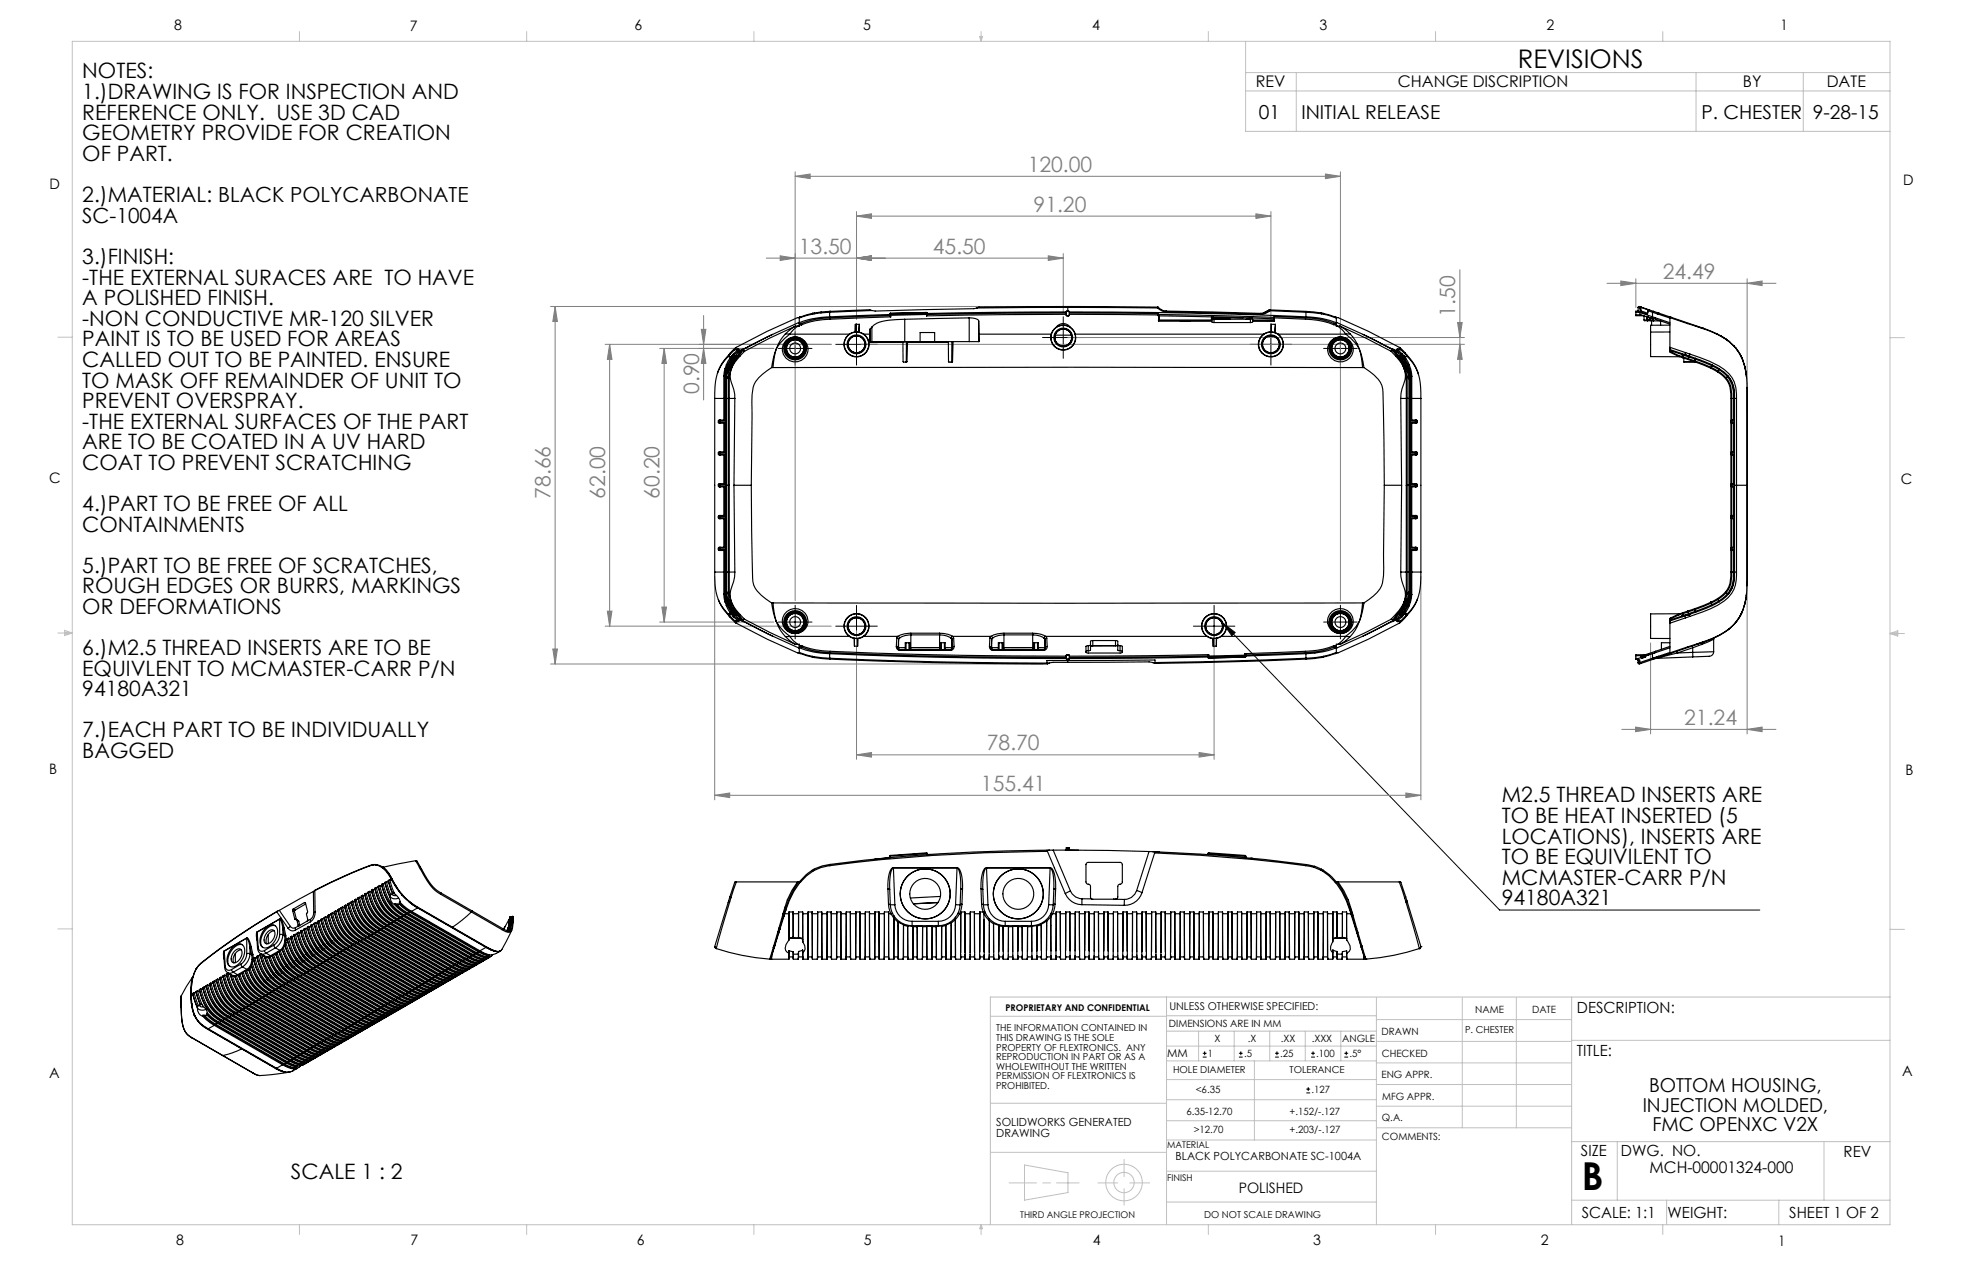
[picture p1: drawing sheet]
<svg xmlns="http://www.w3.org/2000/svg" width="432mm" height="279mm" viewBox="0 0 432 279" stroke-linecap="round" stroke-linejoin="round" font-family="sans-serif">
<defs><g id="words">
<text font-size="8.5" x="348.1" y="261.8">B</text>
<text font-size="5.6" x="334.1" y="15">REVISIONS</text>
<g font-size="4.7">
<text x="18.1" y="17.2">NOTES:</text>
<text x="18.1" y="21.8">1.)DRAWING IS FOR INSPECTION AND</text>
<text x="18.1" y="26.3">REFERENCE ONLY. USE 3D CAD</text>
<text x="18.1" y="30.8">GEOMETRY PROVIDE FOR CREATION</text>
<text x="18.1" y="35.3">OF PART.</text>
<text x="18.1" y="44.5">2.)MATERIAL: BLACK POLYCARBONATE</text>
<text x="18.1" y="58.1">3.)FINISH:</text>
<text x="18.1" y="62.6">-THE EXTERNAL SURACES ARE TO HAVE</text>
<text x="18.1" y="67.2">A POLISHED FINISH.</text>
<text x="18.1" y="71.7">-NON CONDUCTIVE MR-120 SILVER</text>
<text x="18.1" y="76.2">PAINT IS TO BE USED FOR AREAS</text>
<text x="18.1" y="80.7">CALLED OUT TO BE PAINTED. ENSURE</text>
<text x="18.1" y="85.3">TO MASK OFF REMAINDER OF UNIT TO</text>
<text x="18.1" y="89.8">PREVENT OVERSPRAY.</text>
<text x="18.1" y="94.3">-THE EXTERNAL SURFACES OF THE PART</text>
<text x="18.1" y="98.8">ARE TO BE COATED IN A UV HARD</text>
<text x="18.1" y="103.4">COAT TO PREVENT SCRATCHING</text>
<text x="18.1" y="112.4">4.)PART TO BE FREE OF ALL</text>
<text x="18.1" y="116.9">CONTAINMENTS</text>
<text x="18.1" y="126">5.)PART TO BE FREE OF SCRATCHES,</text>
<text x="18.1" y="130.5">ROUGH EDGES OR BURRS, MARKINGS</text>
<text x="18.1" y="135.1">OR DEFORMATIONS</text>
<text x="18.1" y="144.1">6.)M2.5 THREAD INSERTS ARE TO BE</text>
<text x="18.1" y="148.6">EQUIVLENT TO MCMASTER-CARR P/N</text>
<text x="18.1" y="153.2">94180A321</text>
<text x="18.1" y="162.2">7.)EACH PART TO BE INDIVIDUALLY</text>
<text x="18.1" y="166.7">BAGGED</text>
<text x="330.5" y="176.5">M2.5 THREAD INSERTS ARE</text>
<text x="330.5" y="181.1">TO BE HEAT INSERTED (5</text>
<text x="330.5" y="185.6">LOCATIONS), INSERTS ARE</text>
<text x="330.5" y="190.1">TO BE EQUIVILENT TO</text>
<text x="330.5" y="194.6">MCMASTER-CARR P/N</text>
<text x="330.5" y="199.2">94180A321</text>
<text x="64" y="259.4">SCALE 1 : 2</text>
</g>
<g font-size="4.7" fill="#808080">
<text x="226.2" y="37.8">120.00</text>
<text x="227.5" y="46.5">91.20</text>
<text x="175.8" y="55.8">13.50</text>
<text x="205.3" y="55.8">45.50</text>
<text x="366" y="61.3">24.49</text>
<text x="320.3" y="69.7" transform="rotate(-90 320.3 69.7)">1.50</text>
<text x="153.8" y="86.7" transform="rotate(-90 153.8 86.7)">0.90</text>
<text x="121.2" y="109.7" transform="rotate(-90 121.2 109.7)">78.66</text>
<text x="133.2" y="109.7" transform="rotate(-90 133.2 109.7)">62.00</text>
<text x="145.2" y="109.7" transform="rotate(-90 145.2 109.7)">60.20</text>
<text x="370.7" y="159.5">21.24</text>
<text x="217.2" y="165">78.70</text>
<text x="215.9" y="174">155.41</text>
</g>
<text font-size="4.6" x="18.1" y="49.1">SC-1004A</text>
<g font-size="4.2">
<text x="277" y="26.1">01</text>
<text x="286.4" y="26.1">INITIAL RELEASE</text>
<text x="374.4" y="26.1">P. CHESTER 9-28-15</text>
<text x="361.5" y="244.6">INJECTION MOLDED,</text>
<text x="362.9" y="240.3">BOTTOM HOUSING,</text>
<text x="363.7" y="248.8">FMC OPENXC V2X</text>
</g>
<g font-size="3.5">
<text x="276.4" y="19.1">REV</text>
<text x="307.7" y="19.1">CHANGE DISCRIPTION</text>
<text x="383.6" y="19.1">BY</text>
<text x="402" y="19.1">DATE</text>
<text x="363" y="258.1">MCH-00001324-000</text>
</g>
<g font-size="3.4">
<text x="347.1" y="222.9">DESCRIPTION:</text>
<text x="347.1" y="232.3">TITLE:</text>
<text x="347.9" y="254.3">SIZE</text>
<text x="356.7" y="254.4">DWG. NO.</text>
<text x="405.7" y="254.5">REV</text>
<text x="348.1" y="267.9">SCALE: 1:1</text>
<text x="367" y="268">WEIGHT:</text>
<text x="393.8" y="267.9">SHEET 1 OF 2</text>
</g>
<g font-size="3.2">
<text x="38.3" y="6.7">8</text>
<text x="90.2" y="6.7">7</text>
<text x="139.7" y="6.5">6</text>
<text x="190" y="6.5">5</text>
<text x="240.4" y="6.5">4</text>
<text x="290.4" y="6.7">3</text>
<text x="340.4" y="6.5">2</text>
<text x="391.9" y="6.7">1</text>
<text x="10.9" y="41.6">D</text>
<text x="418.9" y="40.7">D</text>
<text x="10.9" y="106.3">C</text>
<text x="418.4" y="106.4">C</text>
<text x="10.8" y="170.2">B</text>
<text x="419.4" y="170.6">B</text>
<text x="10.8" y="237.2">A</text>
<text x="418.6" y="236.8">A</text>
<text x="272.6" y="262.4">POLISHED</text>
<text x="38.8" y="273.8">8</text>
<text x="90.4" y="273.8">7</text>
<text x="140.2" y="273.8">6</text>
<text x="190.1" y="273.9">5</text>
<text x="240.5" y="273.8">4</text>
<text x="289" y="273.9">3</text>
<text x="339.1" y="273.8">2</text>
<text x="391.4" y="274.1">1</text>
</g>
<g font-size="2.5">
<text x="256.9" y="232.6">MM</text>
<text x="219.3" y="247.7">SOLIDWORKS GENERATED</text>
<text x="219.3" y="250.2">DRAWING</text>
<text x="258.7" y="255.2">BLACK POLYCARBONATE SC-1004A</text>
</g>
<text font-size="2.4" x="257.4" y="222.3">UNLESS OTHERWISE SPECIFIED:</text>
<g font-size="2.2">
<text x="257.3" y="226">DIMENSIONS ARE IN MM</text>
<text x="304.1" y="227.7">DRAWN</text>
<text x="324.7" y="222.9">NAME</text>
<text x="337.2" y="222.9">DATE</text>
<text x="265.8" y="232.6">1</text>
<text x="267.3" y="229.2">X</text>
<text x="273.8" y="232.6">.5</text>
<text x="274.7" y="229.2">.X</text>
<text x="281.7" y="232.6">.25</text>
<text x="281.9" y="229.2">.XX</text>
<text x="288.7" y="229.2">.XXX</text>
<text x="289.7" y="232.6">.100</text>
<text x="295.4" y="229.2">ANGLE</text>
<text x="297" y="232.6">.5°</text>
<text x="304.1" y="232.6">CHECKED</text>
<text x="304" y="237.2">ENG APPR.</text>
<text x="261.1" y="245.2">6.35-12.70</text>
<text x="263.2" y="240.4">&lt;6.35</text>
<text x="283.8" y="245.2">+.152/-.127</text>
<text x="288.6" y="240.4">.127</text>
<text x="304.2" y="241.9">MFG APPR.</text>
<text x="262.7" y="249.3">&gt;12.70</text>
<text x="283.8" y="249.3">+.203/-.127</text>
<text x="304.1" y="246.7">Q.A.</text>
<text x="304.1" y="250.9">COMMENTS:</text>
</g>
<g font-size="2.1">
<text x="219.2" y="226.9">THE INFORMATION CONTAINED IN</text>
<text x="322.4" y="227.3">P. CHESTER</text>
<text x="219.2" y="229">THIS DRAWING IS THE SOLE</text>
<text x="219.2" y="231.1">PROPERTY OF FLEXTRONICS. ANY</text>
<text x="219.2" y="233.2">REPRODUCTION IN PART OR AS A</text>
<text x="219.2" y="235.3">WHOLEWITHOUT THE WRITTEN</text>
<text x="219.2" y="237.5">PERMISSION OF FLEXTRONICS IS</text>
<text x="219.2" y="239.6">PROHIBITED.</text>
<text x="258.2" y="236.1">HOLE DIAMETER</text>
<text x="283.8" y="236.1">TOLERANCE</text>
<text x="265" y="268">DO NOT SCALE DRAWING</text>
</g>
<g font-size="2">
<text x="221.3" y="222.3">PROPRIETARY AND CONFIDENTIAL</text>
<text x="256.9" y="252.6">MATERIAL</text>
<text x="256.9" y="259.7">FINISH</text>
<text x="224.5" y="267.9">THIRD ANGLE PROJECTION</text>
</g>
</g></defs>
<g fill="none" stroke="#000" stroke-width=".22">
<path d="M172.5 76.7h5M175 74.2v5M186 75.8h5M188.5 73.3v5M231.5 74.3h5M234 71.8v5M277.2 75.8h5M279.7 73.3v5M292.5 76.7h5M295 74.2v5M172.5 136.9h5M175 134.4v5"/>
<path d="M186 137.8h5M188.5 135.3v5M264.7 137.8h5M267.2 135.3v5M269.2 137.1l60.8 63.1h57.3M269.2 137.1l2.6 2-.7 .8zM292.5 136.9h5M295 134.4v5M264.7 232.6h.8M264.7 231.7h.8M265.1 231.3v.8M272.7 232.6h.8"/>
<path d="M272.7 231.7h.8M273.1 231.3v.8M280.6 232.6h.9M280.6 231.7h.9M281 231.3v.8M287.5 239.6h.8M287.9 239.2v.8M288.6 232.6h.8M288.6 231.7h.8M289 231.3v.8M295.9 232.6h.8M295.9 231.7h.8"/>
<path d="M296.3 231.3v.8M287.5 240.4h.8"/>
</g>
<g fill="none" stroke="#c0c0c0" stroke-width=".22">
<path d="M15.9 9.1h400.1v260.3h-400.1zM65.9 6.9v2.2M115.9 6.9v2.2M165.9 6.9v2.2M215.6 8h.6l-.3 1.1zM215.7 8l.2 1.1M215.9 6.9v2.2M216 8l-.1 1.1M265.9 6.9v2.2M274.1 9.1v19.8h141.9M274.1 16h141.9M285.3 16v12.9"/>
<path d="M315.9 6.9v2.2M365.9 6.9v2.2M373.3 16v12.9M396.9 16v12.9M274.1 20h141.9M12.7 74.2h3.2M416 74.3h3.1M12.7 139.3h3.2M14.2 139l1.7 .3M14.2 138.7l1.7 .6-1.7 .5zM15.9 139.3l-1.7 .2M416 139.4h3.1"/>
<path d="M416 139.4l1.7-.6v1.1zM416 139.4l1.7 .2M417.7 139.1l-1.7 .3M12.7 204.4h3.2M256.7 219.4v50M302.9 219.5v49.9M321.8 219.5v28.6M333.7 219.5v28.6M345.9 219.4v50M416 204.5h3.1M416 219.4h-198v50M218 223.6h38.7"/>
<path d="M256.7 226.9h46.2M256.7 230.1h46.2M256.7 223.5h46.2M256.7 233.4h46.2M256.7 237.5h46.2M263.8 226.9v6.5M271.6 226.9v6.5M276.1 233.4v17.4M279.4 226.9v6.5M287.3 226.9v6.5M295.1 226.9v6.5M302.9 233.8h43"/>
<path d="M302.9 229.1h43M302.9 224.3h43M302.9 238.6h43M345.9 228.9h70.1M218 253.5h38.7M218 242.7h38.7M225.5 256.3l9.5 1.7v4.4l-9.5 1.6zM247.4 255.1v3.7M256.7 257.7h46.2M256.7 250.8h46.2M256.7 241.9h46.2M256.7 246.6h46.2"/>
<path d="M302.9 248.1h43M302.9 243.4h43M345.9 251.2h70.1M355.9 251.2v12.8M401.4 251.2v12.8M65.9 269.4v2.2M115.9 269.4v2.2M165.9 269.4v2.2M215.9 269.4v2.2M215.9 269.4l.3 .9h-.6zM222.1 260.2h6M229.5 260.2h1.7"/>
<path d="M232.5 260.2h5M241.6 260.2h4.4M247.4 261.5v3.6M248.7 260.2h4.3M256.7 264.5h46.2M265.9 269.4v2.2M315.9 269.4v2.2M345.9 264h70.1M365.9 269.4v2.2M366.8 264v5.4M391.5 264v5.4"/>
<circle cx="247.4" cy="260.2" r="4"/>
<circle cx="247.4" cy="260.2" r="2.24"/>
</g>
<g fill="none" stroke="#808080" stroke-width=".22">
<path d="M175 38.8l3.3-.5v1zM175 37.8v94.4M175 38.8h120M291.7 38.3l3.3 .5-3.3 .5zM295 37.8v94.4M168.7 56.8h65.3M171.7 56.3l3.3 .5-3.3 .5zM188.5 47.5l3.3-.5v1.1zM188.5 46.5v23.7M188.5 47.5h91.2M188.5 56.8l3.3-.5v1zM230.7 56.3l3.3 .5-3.3 .5z"/>
<path d="M234 55.8v12.9M276.4 47l3.3 .5-3.3 .6zM279.7 46.5v23.7M321.3 59.3v22.8M121.2 67.4h112.8M122.2 67.4v78.7M122.2 67.4l.5 3.3h-1zM133.2 75.8h49.7M134.2 75.8v62M134.2 75.8l.5 3.3h-1zM145.2 76.7h25.1M146.2 76.7l.5 3.3h-1z"/>
<path d="M146.2 76.7v60.2M154.3 72.5h1.1l-.5 3.3zM154.9 69.4v18.6M154.9 76.7l.5 3.3h-1.1zM189.5 75.8h132.8M235 74.3h87.3M320.8 71h1l-.5 3.3zM321.3 75.8l.5 3.3h-1zM353.7 62.3h37.2M356.7 61.8l3.3 .5-3.3 .5zM360 61.3v6.4M384.5 62.3l3.3-.5v1z"/>
<path d="M384.5 61.3v44.5M384.5 107.8v53.7M133.2 137.8h49.7M133.7 134.5h1l-.5 3.3zM145.2 136.9h25.1M145.7 133.6h1l-.5 3.3zM157.3 126.9v49.1M188.5 138.8v28.3M267.2 138.8v28.3M312.7 126.9v49.1M121.2 146.1h108.3M121.7 142.8h1l-.5 3.3z"/>
<path d="M360 160l3.3 .5-3.3 .5zM363.3 141.5v20M157.3 175l3.3-.5v1zM157.3 175h155.4M188.5 166.1l3.3-.5v1zM188.5 166.1h78.7M263.9 165.6l3.3 .5-3.3 .5zM309.4 174.5l3.3 .5-3.3 .5zM356.9 160.5h34M384.5 160.5l3.3-.5v1z"/>
</g>
<g fill="none" stroke="#000" stroke-width=".22" stroke-dasharray="15.2 1.3 1.3 1.3">
<path d="M172.5 76.7h-1.2M175 79.2v1.2M175 74.2v-1.2M177.5 76.7h1.2M186 75.8h-2.1M188.5 78.3v2M188.5 73.3v-2.1M191 75.8h2.1M231.5 74.3h-2.1M234 76.8v2M234 71.8v-2.1M236.5 74.3h2.1"/>
<path d="M277.2 75.8h-2.1M279.7 78.3v2M279.7 73.3v-2.1M282.2 75.8h2.1M292.5 76.7h-1.2M295 79.2v1.2M295 74.2v-1.2M297.5 76.7h1.2M172.5 136.9h-1.2M175 139.4v1.2M175 134.4v-1.2M177.5 136.9h1.2"/>
<path d="M186 137.8h-2.1M188.5 135.3v-2.1M191 137.8h2.1M264.7 137.8h-2.1M267.2 135.3v-2.1M269.7 137.8h2.1M292.5 136.9h-1.2M295 139.4v1.2M295 134.4v-1.2M297.5 136.9h1.2M188.5 140.3v2M267.2 140.3v2"/>
</g>
<path d="M269.2 137.1l2.6 2-.7 .8z" fill="#000"/>
<g fill="#808080">
<path d="M171.7 56.3l3.3 .5-3.3 .5zM188.5 56.8l3.3-.5v1zM188.5 56.8l3.3-.5v1zM230.7 56.3l3.3 .5-3.3 .5z"/>
<path d="M360 160l3.3 .5-3.3 .5zM384.5 160.5l3.3-.5v1z"/>
<path d="M157.3 175l3.3-.5v1zM309.4 174.5l3.3 .5-3.3 .5z"/>
<path d="M291.7 38.3l3.3 .5-3.3 .5zM175 38.8l3.3-.5v1zM276.4 47l3.3 .5-3.3 .6zM188.5 47.5l3.3-.5v1.1zM263.9 165.6l3.3 .5-3.3 .5zM188.5 166.1l3.3-.5v1z"/>
<path d="M154.9 76.7l.5 3.3h-1.1zM154.3 72.5h1.1l-.5 3.3zM121.7 142.8h1l-.5 3.3zM122.2 67.4l.5 3.3h-1z"/>
<path d="M145.7 133.6h1l-.5 3.3zM146.2 76.7l.5 3.3h-1z"/>
<path d="M320.8 71h1l-.5 3.3zM321.3 75.8l.5 3.3h-1z"/>
<path d="M134.2 75.8l.5 3.3h-1zM133.7 134.5h1l-.5 3.3z"/>
<path d="M356.7 61.8l3.3 .5-3.3 .5zM384.5 62.3l3.3-.5v1z"/>
</g>
<g fill="none" stroke="#000" stroke-width=".25">
<path d="M160.2 78.4a10 10 0 0 0-2.9 7.8v1.5M160.2 78.4h.7M160.5 78a10 10 0 0 0-2.6 4.1M160.5 78l-.1 .3M160.6 78l-.4 .4M160.6 78.8l-.7 1.4M160.6 78.8l.2 .2M160.7 78.8h-.1M160.7 78.8l.2 .2M160.7 77.7l-.1 .3M160.7 77.7l-.2 .3M160.8 79l-.7 1.4"/>
<path d="M160.9 79.4l.1 .2M160.9 79.4l-.8 1.4M160.9 79h-.1M160.9 79v.4M160.9 79.4h.1M160.9 79.4l.2 .2M160.9 78.4l-.2 .4M160.9 78.4h.1M161 78.3l-.1 .1M161 78.3h.1M161 79.6l-.7 1.4M161.1 78.3h-.1"/>
<path d="M161.1 78.3h.1M161.1 79.6h.1M161.1 78.3l-.2 .1M161.1 78.3l.1 .2M161.1 79.7l-.8 1.3M161.1 78.3l.2 .2M161.2 79.6l-.1 .1M161.2 79.6h.1M161.2 79.7l-.3 .8M161.2 78.5l-.3 .5M161.3 78.5v.4M161.3 78.9l.2 .2"/>
<path d="M161.3 78.9l-.4 .5M161.3 79.6l-.2 .1M161.3 79.6l-.8 1.3M161.3 78.9h.1M161.3 78l-.2 .3M161.3 78l.2 .1M161.3 79.5l-.1 .1M161.3 79.5v.1M161.3 79.5h.1M161.4 77.8l.2 .2M161.4 77.8l-.1 .2M161.5 79.1l-.4 .5"/>
<path d="M161.5 78.1h.1M161.5 78.1l-.4 .2M161.5 79.1h.1M161.6 78.5l-.3 .4M161.6 78.5h.1M161.6 78.5l.1 .2M161.6 79.1l-.4 .5M161.6 79.1h.1M161.6 78l-.1 .1M161.6 78v.5M161.6 78l-.4 .5M161.6 78h.1"/>
<path d="M161.7 79.5l-.5 .2M161.7 79.5l-.5 .9M161.7 76.9l-1.1 1.1M161.7 76.9h.7M161.7 79l-.1 .1M161.7 79l-.4 .5M161.7 79l.3-.4-.7 1M161.7 79h.1M161.7 78.7l-.2 .4M161.8 76.8l-.1 .1M161.8 76.8h.6M161.9 78.2l.4 .1"/>
<path d="M161.9 78.2l.2 .2M161.9 78.2l-.3 .3M162 76.5l-1.3 1.2M162 79.1l-.4 .1-.4 .5M162 79.1l-.3 .4M162.1 78.4l-.4 .3M162.1 78.4l-.5 .7M162.3 78.3l-.2 .1M162.4 76.8l.3 .1 .1 .2M162.4 76.8v.1M162.4 76.9l.2 .2M162.4 76.9l-1 .9"/>
<path d="M162.6 78.3l-.4 .2M162.6 78.3l-.6 .8M162.6 78.3h.3M162.6 77.1h.2M162.6 77.4h.2M162.6 77.4l.1 .1h.2M162.6 77.1v.3M162.6 77.4l-.7 .8M162.6 77.1l-1 .9M162.8 77.4l.1 .1M162.8 77.1v.3M162.9 78.3a5.6 5.6 0 0 0-2.1 5.3l.2 .6a8.3 8.3 0 0 1 .7 3.5"/>
<path d="M162.9 77.5l-.6 .8M162.9 77.2l.2 .1M162.9 77.2l-.1 .2M163 77.1l.2 .1M163 77.1l-.1 .1M163.1 77.3l-.2 .2M163.1 77.3h.1M163.2 77.2l-1.5 1.8M163.5 77l-.3 .2M163.5 77v.1M163.5 77.1l-.9 1.2M163.5 77.1l.4 .2"/>
<path d="M163.7 76.8l-.7 .3M163.9 77.3l-1 1M170.1 73.6l-6.6 3.4M170.8 76.8l-.6 1.9-.4 2.2M170.8 76.8l-.4 1.9-.3 2.2M172.8 73.5a8.8 8.8 0 0 0-2 3.3M172.8 73.5h1.1M173.8 73.5l-.5 .5a8.7 8.7 0 0 0-2.5 2.8M173.8 73.5h13.1M173.9 73.5h-.1M175.1 71.7l-5.7 2.7-5.5 2.9M175.1 71.7h.5"/>
<path d="M175.1 71.7l-1.3 .9-1 .9M175.6 71.7l-1 .8-.7 1M175.9 70v1.8l-.3-.1M176.2 69.7l-.3 .3M176.2 69.7l-.4 .2a103.1 103.1 0 0 0-13.9 6.7l-.1 .2M176.3 71.5h-.4M176.3 71.2h-.4M176.3 71.2v.3M176.5 71.4l-.2 .1M176.5 71.1l-.2 .1M176.5 71.1v.3M178.8 69.1l-2.9 .9"/>
<path d="M178.9 68.9l-.1 .2M178.9 68.9l-2.7 .8M179.2 69l-.4 .1M179.3 68.9l-.1 .1M179.3 68.9h-.4M180.7 68.8l-1.5 .2M180.8 68.6l-.1 .2M180.8 68.6l-1.5 .3M182.6 69.7a21.6 21.6 0 0 0-6.9 1.3l-6.5 3-5.7 3M182.6 68.7l-1.9 .1M182.6 68.7v1M182.6 68.5v.2"/>
<path d="M182.6 68.5l-1.8 .1M182.7 70.2a17.6 17.6 0 0 0-6.2 1.2M182.7 69.9a17.6 17.6 0 0 0-6.2 1.2M182.7 69.9v.3M182.7 68.7h-.1M182.7 68.5v.2M182.7 68.5h-.1M186.9 73.5a2.76 2.76 0 0 0-.5 4.1 2.76 2.76 0 0 0 4.2 0 2.76 2.76 0 0 0-.5-4.1M188.2 73l-1.3 .5M188.2 73h.1M188.2 73l.8 .1M188.2 71.4h.9"/>
<path d="M188.2 71.4v1.6M189 73.1l1.1 .4M189 73.1h.1M189.1 71.4l-.1 1.7M190.1 73.5h1.4M191.4 75.3l7.3-.1 .1 4.4h.8M191.5 73.5l-.1 1.8M191.5 72.4v1.1M191.5 75.2l-.1 .1M191.5 72.4v2.8M191.9 68.3l-9.2 .4M191.9 68.3l-.5-.2-8.7 .4"/>
<path d="M191.9 72l-.4 .4M191.9 72v3.2M191.9 75.2h-.4M195.8 69.2h.1M195.8 69.1v.1M195.8 69.2l.2 .5M195.8 69.2l.2 .2M195.8 69.2l-13.2 .5M195.8 69.4l-13.1 .5M195.9 69l-.1 .1M195.9 69.2l.1 .2M195.9 69.1v.1"/>
<path d="M196 68.9l-.1 .2M196 69.4v.3M196 68.9h-.1M196 68.9l-.1 .1M196 69.7l-13.3 .5M199.1 70.2l-4.2 .4a4.9 4.9 0 0 0-3 1.4M199.1 75.2h-7.2M199.1 70.2v5M199.2 75.2h-6.7h.5M199.5 79.6l-.1 .1M199.5 79.6h.1M199.5 75.2h9.2l.1 4.4h.8"/>
<path d="M199.5 75.2v4.4M199.5 75.2h.1M199.7 75.2l-.1 4.4M203.9 69h.2l-.2 .2M203.9 68.9h.2M203.9 69v.2M203.9 68.9v.1M203.9 68.9l-8 .3M203.9 68.7l.2 .2M203.9 68.7l-7.9 .2M203.9 68.8v.1M203.9 68.8l.2 .1"/>
<path d="M203.9 68.7v.1M203.9 68.8l-7.9 .1M203.9 69.2v.3M203.9 69.2l-7.9 .2M204.1 68.9v.5l-.2 .1M209.5 79.6l-.1 .1M209.5 79.6h.1M209.5 75.2v4.4M209.8 75.2l-.2 4.4M213.3 69.9a2.3 2.3 0 0 1 2.1 .7M213.3 69.9l-14.2 .3M213.3 75.2h2.1"/>
<path d="M213.3 69.9v5.3M213.3 75.2h-7.6v-2h-3.2v2h-3.4M215 67.8l-.7 .1-21.7 .5-.7-.1M215.4 70.6l.1 2.9M215.4 70.6v4.6M215.5 73.5l-.1 1.7M215.5 73.5h15.9M215.5 67.6l-.5 .2M215.5 67.6h.1M231.4 73.5a2.75 2.75 0 0 0 2.6 3.5 2.75 2.75 0 0 0 2.6-3.5M232.2 73.7a1.87 1.87 0 0 0 1.8 2.4 1.87 1.87 0 0 0 1.8-2.4M232.2 73.7a1.87 1.87 0 0 1 1.8-1.3 1.87 1.87 0 0 1 1.8 1.3"/>
<path d="M232.2 73.7h3.6M232.4 72a1.91 1.91 0 0 1 3.2 0M232.4 72l-.5 .5-.5 1M232.4 72a2.73 2.73 0 0 1 3.2 0M234.6 69.3l.2 .2M234.6 69.3v-.1h-13.5l-17.2 .3M234.6 68.7v.2l-30.5 .3M234.6 68.7h.1M234.6 68.6l-30.5 .4M234.6 68.6v.1M234.7 69.3l.2 .2M234.7 69.3h-.1"/>
<path d="M234.7 68.7v.6M234.8 69.5h.4M234.8 68.5l-.2 .1M234.8 68.5h.4M234.8 68.5h.1M234.9 68.5l-.2 .2M234.9 69.5h-.1M234.9 69.5h.3M235 67.6l-20 .2M235 67.4v.2M235 67.4l-19.5 .2M235 67.6l19.8 .2"/>
<path d="M235 67.4l19.8 .2M235 67.6v.9M235.2 68.5l.2 .2M235.2 69.5h.1M235.2 68.5l.2 .1M235.2 68.5h.1M235.4 69.3l-.2 .2M235.4 68.7v.6M235.4 69.3h.1M235.4 68.6v.1M235.4 68.6l19.4 .2M235.4 68.7v.2l19.4 .1"/>
<path d="M235.4 68.7h.1M235.4 69.3v-.1l19.5 .1M235.6 72l.7 .8 .3 .7M236.6 73.5h41.5M254.8 68.8l25.6 .6M254.8 69l.1 .3M254.8 68.8l.1 .2 .3 .2M254.8 68.8v.2M254.8 67.6h.1M254.8 67.6v.2M254.8 67.8l1 .7 .9 .1M254.9 69.3l.1 .2"/>
<path d="M254.9 67.6l-.1 .2M254.9 67.6l1 .7 .7 .1M255 70.6h11.7M255 69.5v1.1M255 70.6h11.6M255 70.6h.1M255 70.5v.1M255 69.5v1M255.2 69.5h-.2M255.2 69.5h.1M255.2 70.4h11.5M255.2 70.4l-.2 .1"/>
<path d="M255.2 69.2l25.2 .6 .1 .8M255.2 69.5l11.4 .2M255.2 69.2v1.2M256.6 68.4l.1 .2M256.6 68.4l20.8 .5M256.7 68.6l20.7 .5M259.8 70.6h.1M260.3 70.6h-.5M260.3 70.6h.1M261.5 70.6h.5M261.5 70.6h.1M262 70.6h-.5"/>
<path d="M262 70.6h.1M266.6 70.6h.1M266.6 69.7h.4M266.6 69.7v.9M266.7 70.1l.5 .1M266.7 70.1l4.1 .1M266.8 70.1l3.5 .1M267 69.7l6.6 .2M267 69.9l-.3 .3v.6l.5 .2M267 69.7v.2M267.2 71h8M267.2 70.2v.8"/>
<path d="M273.6 69.9l2 .1M273.6 69.9h-6.6M275.2 70.2v.8M275.2 70.2h-8M275.6 70h.1M275.6 70v.1M275.6 70l-1.4 .2M275.6 70l4.7 .1M275.6 70.1l.1 .7-.5 .2M275.6 70l-1.2 .2M275.6 70.1l-.4 .1M275.7 70.4h4.8"/>
<path d="M277.4 68.9v.2M278.1 73.5a2.76 2.76 0 0 0-.5 4.1 2.76 2.76 0 0 0 4.2 0 2.76 2.76 0 0 0-.5-4.1M279.3 68.2l-1 .6-.9 .1M279.3 68.2l.2 .2M279.4 68.2h-.1M279.4 68.2l-1.3 .7M279.5 68.2l7.9 .3M279.5 68.2h-.1M279.5 68.2v.2M279.5 68.4l-1.1 .6-1 .1M279.5 68.4l7.9 .3M279.8 73l-1.1 .2-.6 .3"/>
<path d="M279.8 73h.1M279.8 73l.7 .2M280.3 70.6h-4.6h4.8M280.3 70.6h.2M280.3 70.1l.2 .3M280.3 70.1v.5M280.4 69.4l.1 .5 6.8 .3M280.4 69.4l.1 .2 6.8 .3M280.4 69.4l7 .3M280.5 70.4v.2M280.5 70.6h.1M280.6 73.2l.7 .3"/>
<path d="M280.6 73.2h-.1M280.7 71.4h-.9v1.6M280.7 71.4l-.1 1.8M280.7 71.4l-.2 1.8M281.3 73.5h14.9M287.3 70.2a17.9 17.9 0 0 1 6.2 1.2M287.3 69.9a18 18 0 0 1 6.2 1.2M287.3 69.9v.3M287.4 68.5v.2M287.4 68.5l3.3 .4M287.4 69.7a22.2 22.2 0 0 1 6.9 1.3l6.5 3 5.7 3M287.4 68.7l3.4 .3"/>
<path d="M287.4 68.7v1M290.7 68.9l.1 .1M290.7 68.9h.4M290.8 69l.4 .1M291.1 68.9l.1 .2M291.1 68.9l2.7 .8M291.2 69.1l2.9 .9M293.5 71.4l.6 .1M293.5 71.1l.6 .1M293.5 71.1v.3M293.8 69.7l.3 .3M293.8 69.7l.3 .1"/>
<path d="M294.1 69.8h.1M294.1 70v1.8l.3-.1M294.1 69.8l.1 .1a104 104 0 0 1 13.9 6.6l.1 .3M294.4 71.7l.9 .8 .8 1M294.9 71.7l5.7 2.7 5.5 2.9M294.9 71.7h-.5M294.9 71.7l1.2 .8 1.1 1M296.1 73.5h.1M296.1 73.5h1.1M296.2 73.5l.5 .5a8.7 8.7 0 0 1 2.5 2.8M297.2 73.5a8.8 8.8 0 0 1 2 3.3M299.2 76.8l.6 1.9 .4 2.2"/>
<path d="M299.2 76.8l.4 1.9 .3 2.2M299.9 73.6l6.6 3.4M306.1 77.3l1 1M306.3 76.8l.7 .3M306.5 77.1l.9 1.2M306.5 77.1l-.4 .2M306.5 77l.3 .2M306.5 77v.1M306.8 77.2l1.9 2.4M306.9 77.3h.1M306.9 77.3l.2 .2M307 77.1l-.2 .1"/>
<path d="M307 77.1l.1 .1M307.1 77.2l-.2 .1M307.1 77.2l.1 .2M307.1 77.5l.6 .8M307.1 78.3a5.6 5.6 0 0 1 1.4 7.3l-.2 2.1M307.1 78.3h.3M307.2 77.1h.2M307.2 77.4h.2M307.2 77.4l-.1 .1M307.2 77.1v.3M307.4 77.4l-.3 .1M307.4 77.1v.3"/>
<path d="M307.4 77.4l.7 .8M307.4 77.1l1 .9M307.4 78.3l.4 .2M307.4 78.3l.6 .8M307.6 76.8l-.3 .1-.1 .2M307.6 76.8v.1M307.6 76.9l-.2 .2M307.6 76.8h.6M307.6 76.9h.7M307.6 76.9l1 .9M307.7 78.3l.2 .1M307.9 78.4l.4 .3"/>
<path d="M307.9 78.4l.5 .7M308 78.6l.3 .4M308 79.1l.4 .1 .4 .5M308 79.1l.3 .4M308 76.5h.1M308.1 76.5l1.2 1.2M308.1 78.2l-.4 .1M308.1 78.2l-.2 .2M308.1 78.2l.3 .3M308.2 76.8l.1 .1M308.3 78.7l.2 .4M308.3 79l.1 .1"/>
<path d="M308.3 79h.1M308.3 79l.4 .5M308.3 76.9l1.1 1.1M308.3 79.5l.5 .2M308.3 79.5l.5 .9M308.4 78h.1M308.4 78l.1 .1M308.4 78v.5M308.4 78l.3 .5M308.4 79.1h.1M308.4 79.1l.4 .5M308.4 78.5l-.1 .2"/>
<path d="M308.4 78.5h.1M308.4 78.5l.3 .4M308.5 79.1h.1M308.5 78.1l.4 .2M308.5 78.1h.1M308.5 79.1l.4 .5M308.6 77.8l-.2 .2M308.6 77.8l.1 .2M308.7 79.5l.1 .1M308.7 79.5h.1M308.7 79.5v.1M308.7 78l.2 .3"/>
<path d="M308.7 78l-.2 .1M308.7 78.9l-.2 .2M308.7 78.9h.1M308.7 79.6l.2 .1M308.7 79.6l.8 1.3M308.7 78.9l.4 .5M308.7 78.5v.4M308.7 78.5h.1M308.8 78.5l.3 .5M308.8 79.7l.3 .8M308.8 79.6h.1M308.8 79.6l.1 .1"/>
<path d="M308.9 78.3l-.2 .2M308.9 78.3h.1M308.9 79.7l.8 1.3M308.9 78.3l-.1 .2M308.9 78.3l.2 .1M308.9 79.6h.1M309 79.6h.1M309 79.6l.7 1.4M309 78.3h-.1M309 78.3l.1 .1M309.1 78.4h.1M309.1 78.4h.7"/>
<path d="M309.1 78.4l.2 .4M309.1 79.4l-.2 .2M309.1 79.4h.1M309.1 79h.1M309.1 79v.4M309.1 79.4l-.1 .2M309.1 79.4l.8 1.4M309.2 79l.7 1.4M309.2 79l-.1 .4M309.3 77.7l.2 .3M309.3 77.7l.1 .3M309.3 78.8h.1"/>
<path d="M309.3 78.8l-.2 .2M309.4 78.8l.7 1.4M309.4 78.8l-.2 .2M309.4 78l.4 .4M309.5 78l.1 .3M309.5 78a10.1 10.1 0 0 1 2.7 4.3M309.8 78.4a10.2 10.2 0 0 1 2.9 8v1.3M360 69.3v.2h1.8M360 68.7v.6M360 69.3h1.1M360.5 68.5v.1l.4 .2M360.5 67.6l.4 .2"/>
<path d="M360.5 68.5h-.5v.2M360.5 67.6v.9M360.6 68.7h-.6M360.9 68.8l1.9 .6M360.9 68.8v.4l1.9 .6M360.9 67.8l.1 .8M361 68.6l1.5 .5M361.1 67.6l.1 .8M361.1 67.6l-.2 .2M361.1 67.6l1.7 .6M361.2 67.6h-.1M361.2 67.6l-.3 .2"/>
<path d="M361.2 67.6l-.5-.2-.2 .2M361.2 67.6l1.7 .6M361.2 68.4l-.2 .2M361.2 68.4l1.4 .5M361.8 70.4h.7M361.8 70.4l.2 .1M361.8 69.5v.9M362 70.5v.1M362 70.6h.6M362.5 69.7v.7M362.5 70.4l.1 .2M362.5 69.9v.4h.7"/>
<path d="M362.5 69.9h.5M362.5 69.9h.1M362.6 70.6h.1M362.6 70.6h.8M362.7 68.3l-.2 .8M362.7 68.4l-.2 .7M362.7 68.4l1 .3M362.7 68.3v.1M362.8 69.4l.9 .3M362.8 69.8l1.1 .4v.2M362.8 69.4v.4M362.9 68.2h.1"/>
<path d="M362.9 68.2l-.2 .1M363 68.2l-.3 .2M363 68.2l.9 .3M363 69.9h.1M363 69.9l.2 .1M363.2 70v.1M363.2 70.1v.2M363.2 70.4l.2 .2h.5M363.2 70.4h.7M363.2 70.3v.1M363.3 73.1v5.4h6.4M363.5 69.6v.3l.8 .3"/>
<path d="M363.5 70.6v1M363.7 68.7l1 .3M363.7 69.7l3.8 1.3M363.7 68.7v1M363.7 70.1l.2 .5M363.9 70.4v.2M363.9 70.6h.1M363.9 70.6h1.6M363.9 68.5l-.2 .2M363.9 68.5l1.1 .4M364.3 70.2l3.2 1.1M364.3 69.9v.3"/>
<path d="M364.7 69l.3 .1M365 69.1l2.5 .9M365 68.9l-.3 .1M365 68.9h.2M365.2 68.9l-.2 .2M365.2 68.9l2.3 .8M365.5 70.6v.9M367.5 77.4l.1 .1M367.5 76.4l3.5 1.2M367.5 76.8l.2 .1M367.5 76.4v.4M367.5 77.1h.1"/>
<path d="M367.5 76.8v.3M367.5 77.4h.1M367.5 69.7l.3 .1M367.5 69.7v.1M367.5 71.5l-4.2 .1v1.5M367.5 73l-4.2 .1M367.5 69.8h.1M367.5 77.1v.3M367.5 69.8h.3M367.6 77.5l1.8 .9M367.6 77.4v.1M367.6 77.1l2.6 .9"/>
<path d="M367.6 77.1v.3M367.6 77.4l1.8 .8M367.7 76.9l-.1 .2M367.7 76.9l4.4 1.5M367.8 69.8l6 2.1M369.4 78.4h.1M369.4 78.2v.2M369.4 78.2l1 .3M369.4 78.4l2 .7M370.2 77.8v.2M370.2 78h.1M370.2 78l.5 .1"/>
<path d="M370.2 78l1.4 .5M370.2 78l.2 .5M370.4 78.5v.2v-.2M370.4 78.5h.1M370.4 78.5l1.1 .4M370.6 78.8v.8M370.6 79.6l2.5 .1M370.6 79.6h2.3M370.7 78v.1M370.7 78.1l1 .2M370.7 78.1h.1M371 77.6l-.2 .4"/>
<path d="M371 77.6l.9 .3M371.4 79.1h.1M371.5 78.9l-.1 .2M371.5 79.1l1.5 .5M371.5 78.9l1.5 .5M371.5 78.9v.2M371.6 78.5h.1M371.6 78.5l-.1 .4M371.7 78.3h.1M371.7 78.3l-.1 .2M371.7 78.5l1.4 .5M371.7 78.3v.2"/>
<path d="M371.7 78.3l.4 .1M371.9 77.9l-.2 .4M371.9 77.9a25.9 25.9 0 0 1 7.6 3.4 6.7 6.7 0 0 1 2.7 6.4M372.1 78.4a21 21 0 0 1 8.1 4.1 6.3 6.3 0 0 1 1.5 5.2M373 79.6h.1M373 79.4h.1M373 79.4v.2M373 79.6l3.5 1.4M373 79.4l3.6 1.4M373.1 79h.1M373.1 79l-.1 .4M373.1 78.8v.2"/>
<path d="M373.2 79l3.5 1.4M373.2 79l-.2 .4M373.2 78.8v.2M373.5 71.9h.3M373.8 71.9l.9 .3M374.4 72.2l-6.9-2.3v6.5M374.4 72.2a15.3 15.3 0 0 1 7.5 4.3l.1 .1M374.4 72.2h.3M374.5 72.1l.4 .1M374.7 72.2l.4 .1M374.8 72.3h.3M374.9 72.2l.2 .1"/>
<path d="M375.1 72.3l2.9 1.2M377.8 73.5h.2M377.9 73.5h.1M378 73.5l.8 .4M378.6 73.9h.2M378.7 73.9l1.9 1.3M378.8 73.9l1.9 1.3 1 1M379.8 74.6h.1M380.4 75l.3 .2M381.6 76.2h.1M381.7 76.2l.3 .3M381.9 76.5h.1"/>
<path d="M382 76.5v.1a9.8 9.8 0 0 1 1.9 3.5M382 76.6l.8 1.2 .7 1.3 .5 1.7M382 76.5l1 1.5 .6 1.3M383 78.1l.1 .1M383.2 78.3l.2 .4M383.4 78.7v.1M157.3 87.7h2M157.3 87.7v38.2M158.1 99.9l.2 .2h1.2M158.1 92.9l.2 .2h1.2M158.1 99.6h.2M158.1 99.9h.2"/>
<path d="M158.1 92.6h.2M158.1 92.9h.2M158.1 92.6v.3M158.1 99.6v.3M158.3 92.6h.2M158.3 92.6l.2-.2v.2M158.3 99.6h.2M158.3 99.9h.2M158.3 92.9l.2 .2v-.2M158.3 99.9l.2 .2v-.2M158.3 92.9h.2M158.3 99.6l.2-.2v.2"/>
<path d="M158.3 92.6v.3M158.3 99.6v.3M158.5 92.9h1.2l-.2 .2M158.5 99.9h1.2l-.2 .2M158.5 92.6v.3M158.5 99.6v.3M159.3 82.8h.1M159.3 82.8v4.9M159.3 82.7l.2 .2M159.3 82.8l.2 .1M159.3 87.7h.2M159.3 87.7v4.7"/>
<path d="M159.3 93.1v6.3M159.5 82.9v4.8M159.5 82.9v.3M159.5 82.9h.1M159.5 87.7h.1M159.5 82.9v.2M159.5 87.7v4.7M159.5 99.4h.1M159.5 92.4h.1M159.5 99.4h-1.2l-.2 .2M159.5 92.4h-1.2l-.2 .2M159.5 83.1l.2 .2"/>
<path d="M159.5 83.2v4.5M159.5 83.2l.2 .1M159.5 87.7h.2M159.5 83.1v.1M159.5 92.4l.2 .2h-1.2M159.5 93.1h.1M159.5 99.4l.2 .2h-1.2M159.5 93.1v6.3M159.6 81.1l-.3 1.6M159.6 81.1l.2 .2M159.6 81.1h.1M159.7 83.3h.1"/>
<path d="M159.7 83.3v4.4M159.7 87.7h.1M159.7 87.7v38.2M159.7 83.4v4.3M159.7 87.7h.2M159.7 83.3v.1M159.8 81.3v.4M159.8 81.3l-.3 1.6M159.8 81.3h.1M159.8 81.3v.3M159.8 81.7l-.3 1.4M159.8 81.7h.1"/>
<path d="M159.8 81.6l.2 .2M159.8 81.6h.1M159.9 80.3l-.3 .8M159.9 80.3l.2 .2M159.9 80.2v.1M159.9 80.2l.2 .2M159.9 83.3l-.2 .1M159.9 83.3v4.4M159.9 87.7h.4M159.9 87.7v38.2M159.9 83.2l-.2 .1M159.9 83.2v.1"/>
<path d="M159.9 83.2h.1M160 81.8l-.3 1.5M160 81.8h.1M160.1 80.5l-.3 .8M160.1 80.5v.3M160.1 80.4v.1M160.1 80.4v.4M160.1 80.8l.2 .2M160.1 80.8l-.3 .8M160.1 80.8h.1M160.2 81.8h-.2M160.2 81.8l-.3 1.4"/>
<path d="M160.2 81.8h.1M160.2 81.7l-.2 .1M160.2 81.7v.1M160.3 81.2l-.3 .6M160.3 81l-.3 .8M160.3 81h.1M160.3 82.9v4.8M160.3 82.9l-.4 .4M160.3 87.7h.2M160.3 87.7v38.2M160.3 82.8l-.4 .4M160.3 82.8v.1"/>
<path d="M160.3 81v.2M160.4 81.1l-.1 .1M160.4 81.1l-.2 .6M160.5 81h-.2M160.5 81l-.1 .1M160.5 80.9l-.2 .1M160.5 80.9v.1M160.5 82.9v4.8M160.5 82.9h-.2M160.5 87.7h1.2M160.5 87.7v38.2M160.5 82.8h-.2"/>
<path d="M160.5 82.8v.1M160.6 81.3l-.3 1.5M160.6 81.3l-.4 .5M160.6 81.3l-.4 .4M160.6 81.3h.1M160.8 80.7l-.4 .4M160.8 80.7l-.2 .6M160.9 80.5l-.4 .4M160.9 80.5l-.1 .2M160.9 81.2l-.4 1.6M160.9 81.2l-.3 .1M160.9 81.2h.1"/>
<path d="M161.2 80.6l-.3 .6M161.2 80.6l-.4 .1M161.2 80.4l-.3 .1M161.2 80.4v.2M161.7 87.7l-.2 19.1M169.8 80.9a8 8 0 0 0-4 4.3l-.3 3.2-.2 18.4M169.8 80.9h.3M170.1 80.9h129.8M299.9 80.9h.3M300.2 80.9l.2 .1a9.3 9.3 0 0 1 3.7 3.8l.3 1.5 .3 20.5M308.3 87.7l.2 19.1M308.3 87.7h1.2"/>
<path d="M308.8 80.4l.3 .1M308.8 80.4v.2M308.8 80.6l.3 .6M308.8 80.6l.4 .1M309.1 81.2l.3 .1M309.1 81.2h.1M309.1 81.2l.4 1.6M309.1 80.5l.4 .4M309.1 80.5l.1 .2M309.2 80.7l.4 .4M309.2 80.7l.2 .6M309.4 81.3l.4 .5"/>
<path d="M309.4 81.3h.1M309.4 81.3l.3 1.5M309.5 82.8h.2M309.5 82.8v.1M309.5 82.9v4.8M309.5 82.9h.2M309.5 87.7h.2M309.5 87.7v38.2M309.5 80.9l.2 .1M309.5 80.9v.1M309.5 81h.2M309.5 81l.1 .1"/>
<path d="M309.6 81.1l.2 .1M309.6 81.1l.2 .6M309.7 81h.1M309.7 81l.1 .2M309.7 82.8l.4 .4M309.7 82.8v.1M309.7 82.9v4.8M309.7 82.9l.4 .4M309.7 87.7h.4M309.7 87.7v38.2M309.7 81l.3 .8M309.8 81.2l.2 .6"/>
<path d="M309.8 81.7l.2 .1M309.8 81.7v.1M309.8 81.8h.2M309.8 81.8h.1M309.8 81.8l.3 1.4M309.9 80.8l-.2 .2M309.9 80.8h.1M309.9 80.8l.3 .8M309.9 80.4v.1M309.9 80.4v.4M309.9 80.5l.3 .8M309.9 80.5v.3"/>
<path d="M310 81.8h.1M310 81.8l.3 1.5M310.1 83.2l.2 .1M310.1 83.2h.1M310.1 83.2v.1M310.1 83.3v4.4M310.1 83.3l.2 .1M310.1 87.7h.2M310.1 87.7v38.2M310.1 80.2h.1M310.1 80.2l-.2 .2M310.1 80.3l.3 .8"/>
<path d="M310.1 80.3l-.2 .2M310.2 81.6l-.2 .2M310.2 81.6h.1M310.2 81.7l-.2 .1M310.2 81.7l.3 1.4M310.2 81.3h.1M310.2 81.3v.3M310.2 81.3v.4M310.2 81.3l.3 1.6M310.3 83.3h.1M310.3 83.3v.1M310.3 83.4v4.3"/>
<path d="M310.3 87.7h.1M310.3 83.3v4.4M310.3 87.7h.2M310.3 87.7v38.2M310.4 81.1h.1M310.4 81.1l-.2 .2M310.4 81.1l.3 1.6M310.5 83.1l-.2 .2M310.5 83.2v4.5M310.5 83.2l-.2 .1M310.5 83.1v.1M310.5 92.4l-.2 .2h1.2"/>
<path d="M310.5 99.4l-.2 .2h1.2M310.5 93.1h.1M310.5 99.4h.1M310.5 87.7h.1M310.5 93.1v6.3M310.5 92.4h.1M310.5 92.4h1.2l.2 .2M310.5 99.4h1.2l.2 .2M310.5 82.9v4.8M310.5 82.9v.3M310.5 82.9h.1M310.5 87.7h.2"/>
<path d="M310.5 82.9v.2M310.5 87.7v4.7M310.7 82.8v4.9M310.7 82.7h.1M310.7 82.7l-.2 .2M310.7 82.8l-.2 .1M310.7 87.7h2M310.7 87.7v4.7M310.7 93.1v6.3M311.5 92.9h-1.2l.2 .2M311.5 92.6v-.2l.2 .2M311.5 92.9v.2l.2-.2"/>
<path d="M311.5 92.6h.2M311.5 92.9h.2M311.5 99.9h.2M311.5 99.6h.2M311.5 99.9h-1.2l.2 .2M311.5 99.9v.2l.2-.2M311.5 99.6v-.2l.2 .2M311.5 92.6v.3M311.5 99.6v.3M311.7 99.6h.2M311.7 99.9h.2M311.7 92.6h.2"/>
<path d="M311.7 92.9h.2M311.7 92.6v.3M311.7 99.6v.3M311.9 92.9l-.2 .2h-1.2M311.9 99.9l-.2 .2h-1.2M311.9 92.6v.3M311.9 99.6v.3M312.7 87.7v38.2M376.5 81h.1M376.6 81h.1M376.6 80.8h.1M376.6 80.8l-.1 .2"/>
<path d="M376.6 81l1.4 .8M376.6 80.8l1.5 .8M376.6 80.8v.2M376.7 80.4l.1 .1M376.7 80.4l-.1 .4M376.8 80.2l-.1 .2M376.8 80.5l1.5 .8M376.8 80.5l-.2 .3M376.9 80.3l-.1 .2M378 81.8h.1M378 81.8l1.7 1.5M378.1 81.6h.1"/>
<path d="M378.1 81.6l-.1 .2M378.1 81.7l1.8 1.4M378.1 81.7l-.1 .1M378.3 81.3l.1-.2-.1 .2M378.3 81.3h.1M378.3 81.3l-.2 .3M378.3 81.3l1.9 1.6M378.3 81.3l-.2 .4M379.7 83.3h.1M379.8 83.3a5.6 5.6 0 0 1 1.1 4.4M379.9 83.1l-.2 .2M379.9 83.1v.1"/>
<path d="M379.9 83.2a5.7 5.7 0 0 1 1.2 4.5M379.9 83.2l-.1 .1M380.2 82.9l.2-.1-.2 .1M380.2 82.9h.1M380.2 82.9l-.3 .2M380.2 82.9a6.2 6.2 0 0 1 1.3 4.8M380.2 82.9l-.3 .3M380.4 82.9a6.8 6.8 0 0 1 1.3 4.8M380.9 87.7h.2M380.9 87.7v38.2M381.1 99.9v.2M381.1 92.9v.2"/>
<path d="M381.1 99.9h-.2l.2 .2M381.1 92.9h-.2l.2 .2M381.1 99.6h.6M381.1 99.9h.6M381.1 92.6h.6M381.1 92.9h.6M381.1 92.6v.3M381.1 99.6v.3M381.1 87.7h.4M381.1 87.7v4.7M381.1 93.1v6.3M381.1 92.4v.2"/>
<path d="M381.1 99.4v.2M381.1 99.4l-.2 .2h.2M381.1 92.4l-.2 .2h.2M381.1 93.1h.6M381.1 99.4h.6M381.1 92.4h.6M381.5 87.7h.2M381.5 87.7v4.7M381.5 93.1v6.3M381.7 87.7v38.2M382.2 87.7h-.5M382.2 87.7v19.1"/>
<path d="M383.9 80.1h.1M383.9 80.1l.2 .7M383.9 80.1l.3 1.7M384 80.8l.4 2.3 .1 2.4v21.3M384.1 80.8l.1 1M384.2 81.8l.1 .6M384.3 82.4l.1 .6M384.3 82.4l.1 .5M384.5 85.2v42.8M158.1 106.9l.2 .2h1.2M158.1 113.9l.2 .2h1.2M158.1 106.6h.2"/>
<path d="M158.1 106.9h.2M158.1 113.6h.2M158.1 113.9h.2M158.1 106.6v.3M158.1 113.6v.3M158.3 106.9l.2 .2v-.2M158.3 106.9h.2M158.3 106.6l.2-.2v.2M158.3 113.6l.2-.2v.2M158.3 113.6h.2M158.3 113.9h.2M158.3 106.6h.2"/>
<path d="M158.3 113.9l.2 .2v-.2M158.3 106.6v.3M158.3 113.6v.3M158.5 106.9h1.2l-.2 .2M158.5 113.9h1.2l-.2 .2M158.5 106.6v.3M158.5 113.6v.3M159.3 100.1v6.3M159.3 107.1v6.3M159.3 114.1v6.3M159.5 100.1v6.3M159.5 114.1v6.3"/>
<path d="M159.5 106.4h.1M159.5 100.1h.1M159.5 113.4h.1M159.5 114.1h.1M159.5 106.4h-1.2l-.2 .2M159.5 113.4h-1.2l-.2 .2M159.5 106.4l.2 .2h-1.2M159.5 113.4l.2 .2h-1.2M159.5 107.1h.1M159.5 107.1v6.3M159.7 106.8h.8M161.5 106.8h3.8"/>
<path d="M161.5 106.8l.2 19.1M165.3 106.8l.3 20.4a5.4 5.4 0 0 0 2.9 4.6l1.3 .8M304.7 106.8l-.2 16.7a11.8 11.8 0 0 1-.8 6.1 12.1 12.1 0 0 1-3.5 3M304.7 106.8h3.8M308.5 106.8l-.2 19.1M309.5 106.8h.8M310.5 114.1h.1M310.5 113.4l-.2 .2h1.2M310.5 113.4h.1M310.5 106.4l-.2 .2h1.2M310.5 100.1h.1M310.5 107.1h.1"/>
<path d="M310.5 107.1v6.3M310.5 106.4h.1M310.5 106.4h1.2l.2 .2M310.5 113.4h1.2l.2 .2M310.5 100.1v6.3M310.5 114.1v6.3M310.7 100.1v6.3M310.7 107.1v6.3M310.7 114.1v6.3M311.5 113.9h-1.2l.2 .2M311.5 113.9v.2l.2-.2M311.5 113.6v-.2l.2 .2"/>
<path d="M311.5 113.9h.2M311.5 113.6h.2M311.5 106.9h-1.2l.2 .2M311.5 106.9v.2l.2-.2M311.5 106.9h.2M311.5 106.6h.2M311.5 106.6v-.2l.2 .2M311.5 106.6v.3M311.5 113.6v.3M311.7 106.6h.2M311.7 106.9h.2M311.7 113.6h.2"/>
<path d="M311.7 113.9h.2M311.7 106.6v.3M311.7 113.6v.3M311.9 113.9l-.2 .2h-1.2M311.9 106.9l-.2 .2h-1.2M311.9 106.6v.3M311.9 113.6v.3M381.1 113.9v.2M381.1 106.9v.2M381.1 113.9h-.2l.2 .2M381.1 106.9h-.2l.2 .2M381.1 106.6h.6"/>
<path d="M381.1 106.9h.6M381.1 113.6h.6M381.1 113.9h.6M381.1 106.6v.3M381.1 113.6v.3M381.1 100.1v6.3M381.1 107.1v6.3M381.1 114.1v6.3M381.1 113.4v.2M381.1 106.4v.2M381.1 113.4l-.2 .2h.2M381.1 106.4l-.2 .2h.2"/>
<path d="M381.1 106.4h.6M381.1 100.1h.6M381.1 113.4h.6M381.1 107.1h.6M381.1 114.1h.6M381.5 100.1v6.3M381.5 107.1v6.3M381.5 114.1v6.3M381.7 106.8h.5M382.2 106.8v19.1M382.2 106.8h2.3M384.5 106.8v21.2a13.4 13.4 0 0 1-2.6 9.1 16.5 16.5 0 0 1-7.6 4.3"/>
<path d="M157.3 125.9a11.6 11.6 0 0 0 2.2 8.3l.7 .9M157.3 125.9h2M158.1 131.9a10.2 10.2 0 0 0 2.4 3.6M158.1 120.9l.2 .2h1.2M158.1 120.6h.2M158.1 120.9h.2M158.1 120.6v.3M158.3 120.9l.2 .2v-.2M158.3 120.9h.2M158.3 120.6h.2M158.3 120.6l.2-.2v.2M158.3 120.6v.3"/>
<path d="M158.5 120.9h1.2l-.2 .2M158.5 120.6v.3M159.3 125.9v4.8M159.3 130.7v.1M159.3 130.8l.3 1.6M159.3 125.9h.2M159.3 121.1v4.8M159.5 130.6l.3 1.6M159.5 130.6l-.2 .2M159.5 125.9v4.7M159.5 130.6h.1M159.5 130.6l-.2 .1"/>
<path d="M159.5 125.9h.1M159.5 120.4h.1M159.5 120.4h-1.2l-.2 .2M159.5 130.4l.3 1.5M159.5 125.9v4.4M159.5 125.9h.2M159.5 130.3v.3M159.5 130.3v.1M159.5 120.4l.2 .2h-1.2M159.5 121.1h.1M159.5 130.4v.2M159.5 121.1v4.8"/>
<path d="M159.6 132.4h.1M159.6 132.4l.3 .8M159.7 130.2l.3 1.5M159.7 130.2h.1M159.7 130.2l-.2 .2M159.7 125.9v4.3M159.7 130.2l-.2 .1M159.7 125.9h.1M159.7 125.9v4.2M159.7 125.9h.2M159.7 130.1l.2 .1M159.7 130.1v.1"/>
<path d="M159.7 130.2l.2 .1M159.8 132.2h.1M159.8 132.2l-.2 .2M159.8 132.2l.3 .8M159.8 131.9h.1M159.8 131.9v.3M159.8 131.9l.3 .8M159.9 133.2v.1M159.9 133.3l.7 1.4M159.9 125.9v4.3M159.9 130.2l.4 .4M159.9 130.2v.1"/>
<path d="M159.9 125.9h.4M159.9 130.3h.1M159.9 130.3l.3 1.4M159.9 130.3l.4 .4M160 131.7l-.2 .2M160 131.7h.1M160 131.7l.3 .8M160 131.7h.2M160 131.7l.2 .1M160 131.7l.3 .6M160.1 133h.1M160.1 133l-.2 .2"/>
<path d="M160.1 133.1l.7 1.4M160.1 133.1l-.2 .2M160.1 132.7h.1M160.1 132.7v.4M160.1 132.7l.8 1.4M160.2 131.7v.1M160.2 131.8h.1M160.2 131.8l.4 .4M160.2 131.8l.2 .6M160.2 135.1l.4 .4M160.2 135.1h.7M160.3 132.3v.2"/>
<path d="M160.3 132.3l.1 .1M160.3 132.5l-.2 .2M160.3 132.5h.1M160.3 132.5l.7 1.4M160.3 125.9v4.7M160.3 125.9h.2M160.3 130.6h.2M160.3 130.6v.1M160.3 130.7l.3 1.5M160.3 130.7h.2M160.3 132.5l.2 .1M160.3 132.5l.8 1.3"/>
<path d="M160.4 135.2l.1 .3M160.4 132.4l.1 .2M160.4 132.4l.4 .4M160.5 135.5l.2 .3M160.5 132.6h.1M160.5 132.6l.8 1.3M160.5 132.6l.4 .4M160.5 125.9v4.7M160.5 130.6v.1M160.5 125.9h1.2M160.5 130.7l.4 1.6M160.6 132.2l.3 .1"/>
<path d="M160.6 132.2h.1M160.6 132.2l.2 .6M160.6 135.5l.1 .3M160.6 135.5l1.1 1.1M160.7 134.7h.1M160.7 134.7l.2 .4M160.7 135.8l1.3 1.3M160.8 132.8l.4 .1M160.8 132.8l.1 .2M160.8 134.5h.1M160.8 134.5l-.2 .2M160.9 133l.3 .1"/>
<path d="M160.9 133l.3 .8M160.9 134.1h.1M160.9 134.1l-.1 .4M160.9 134.5l.3 .5M160.9 134.5l-.2 .2M160.9 134.1l.4 .5M160.9 134.1v.4M160.9 132.3h.1M160.9 135.1l.1 .1M160.9 135.1h.1M160.9 132.3l.3 .6M160.9 135.1l.2 .1"/>
<path d="M161 135.2h.1M161 133.9l-.1 .2M161 133.9h.1M161.1 135.2l.2 .3M161.1 133.9h.1M161.1 133.9l-.2 .2M161.1 133.9l.4 .5M161.1 135.2h-.1M161.1 135.2h.1M161.1 133.8l.1 .1M161.1 133.8l.2 .1M161.1 135.2l.4 .2"/>
<path d="M161.2 132.9v.2M161.2 133.9h.1M161.2 133.9l.1 .1M161.2 133.9l.4 .5M161.2 133.1l.5 .9M161.2 133.8l.4 .5M161.2 133.8l.5 .2M161.2 135l-.1 .2M161.2 135l.4 .5M161.3 134.6l-.2 .6M161.3 134.6h.1M161.3 133.9v.1"/>
<path d="M161.3 133.9l.3 .4M161.3 134.6l.3 .4M161.3 135.5l.1 .2M161.3 134h.1M161.3 134l.4 .5M161.3 134l1.9 2.3M161.4 135.7l1 .9M161.5 134.4l-.2 .2M161.5 134.4h.1M161.5 135.4l.1 .1M161.5 135.4l-.2 .1M161.5 135.4h.1"/>
<path d="M161.5 134.4l.2 .4M161.6 135h.1M161.6 135v.5M161.6 135l.3 .3M161.6 134.3l.4 .1M161.6 134.4l.1 .1M161.6 134.4h.1M161.6 134.4l.5 .7M161.6 135.5l-.2 .2M161.6 135.5h.1M161.6 135.5l1 .9M161.7 134l.3 .4"/>
<path d="M161.7 136.6l.1 .2M161.7 136.6h.7M161.7 125.9a10.6 10.6 0 0 1-.9 4 5.4 5.4 0 0 0 2.1 5.3M161.7 134.5h.1M161.7 134.5l.3 .4M161.7 134.8l-.1 .2M161.7 134.8l.4 .3M161.8 136.8l.2 .3a110.6 110.6 0 0 0 13.8 6.5l.4 .2M161.8 136.8h.6M161.9 135.3l.7 .9M162 134.4l.6 .8M162.1 135.1l-.2 .2"/>
<path d="M162.1 135.1l.2 .1M162.2 135l.4 .2M162.3 135.2l-.4 .1M162.3 135.2l.6 .8M162.4 136.6v.2M162.6 135.2l.9 1.2M162.6 135.2h.3M162.6 136.4l-.2 .2M162.6 136.4h.2M162.6 136.2h.2M162.6 136.2v.2M162.8 136.4l-.1 .2-.3 .2"/>
<path d="M162.8 136.2v.2M162.8 136.2l.1 .1M162.9 135.2l1 1M162.9 136h-.2l-.1 .2M162.9 136l-.1 .2M162.9 136l.2 .2M162.9 136.3l.1 .1M163 136.4l.7 .4M163.1 136.2h.1M163.1 136.2l-.2 .1M163.2 136.3l-.2 .1M163.2 136.3l.3 .2"/>
<path d="M163.5 136.5l6.6 3.5M163.5 136.5l-.1 .1a121.5 121.5 0 0 0 12.5 5.9 19.4 19.4 0 0 0 6.7 1.3M163.5 136.4v.1M163.9 136.2l5.5 2.9 5.7 2.7M163.9 136.2l-.4 .2M169.8 132.6l.4 2.2 .6 1.9M169.8 132.6h.3M170.1 132.6l.3 2.2 .4 1.9M170.1 132.6h129.8M170.8 136.7a13.1 13.1 0 0 0 3.1 3.3l.8 1 .9 .8M170.8 136.7a8.8 8.8 0 0 0 2 3.3M173.2 134.5a2.78 2.78 0 0 1 4.3 1 2.78 2.78 0 0 1-2.1 3.9 2.78 2.78 0 0 1-3.2-3l.4-1.2z"/>
<path d="M186.9 140l1.1 .5M186.9 140a2.76 2.76 0 0 1-.5-4.1 2.76 2.76 0 0 1 4.2 0 2.76 2.76 0 0 1-.5 4.1M186.9 140h-14.1M190.1 140l-1.3 .5M190.1 140h7.5M197.6 140l-.2 .4M197.6 140l.4 .4M200.5 139.7a4.2 4.2 0 0 0-2.5 .7M200.5 139.3h6.3M200.5 139.3a5.4 5.4 0 0 0-2.9 .7M200.5 139.3v.4M200.5 139.7v2.8"/>
<path d="M200.5 139.7h6.3M206.8 139.7a4 4 0 0 1 2.5 .7M206.8 139.3a5 5 0 0 1 2.8 .7M206.8 139.3v.4M206.8 139.7v2.8M209.6 140l.3 .4M209.6 140l-.3 .4M209.6 140h8.5M218.1 140l-.2 .4M218.1 140l.4 .4M221 139.7a4.2 4.2 0 0 0-2.5 .7M221 139.3h6.3"/>
<path d="M221 139.3a5.4 5.4 0 0 0-2.9 .7M221 139.3v.4M221 139.7v2.8M221 139.7h6.3M227.3 139.7a4 4 0 0 1 2.5 .7M227.3 139.3a5.1 5.1 0 0 1 2.8 .7M227.3 139.3v.4M227.3 139.7v2.8M230.1 140l.3 .4M230.1 140l-.3 .4M230.1 140h35.5M265.6 140l1.4 .5"/>
<path d="M265.6 140a2.76 2.76 0 0 1-.5-4.1 2.76 2.76 0 0 1 4.2 0 2.76 2.76 0 0 1-.5 4.1M268.8 140l-1.1 .4M268.8 140h28.4M293.2 134.6a2.78 2.78 0 0 1 4.3 .9 2.78 2.78 0 0 1-2.1 3.9 2.78 2.78 0 0 1-3.2-3l.4-1.2zM296.2 140h-.1M299.2 136.7a8.8 8.8 0 0 1-2 3.3M299.2 136.7a10.3 10.3 0 0 1-3 3.3M299.9 132.6l-.3 2.2-.4 1.9M299.9 132.6h.3M300.2 132.6l-.4 2.2-.6 1.9M306.1 136.2l-5.5 2.9-5.7 2.7M306.1 136.2l.4 .2"/>
<path d="M306.5 136.4v.1M306.5 136.5l.1 .1a118.2 118.2 0 0 1-13.4 6.3l-2 .5-3.8 .4M306.5 136.5l-6.6 3.5M306.8 136.3l-.3 .2M306.8 136.3l.2 .1M306.9 136.2l.2 .1M306.9 136.2l-.1 .1M306.9 136.2h.1M307 136.4l-.7 .4M307.1 136.3l-.1 .1M307.1 136l.1 .2M307.1 136l.3 .2"/>
<path d="M307.1 136l-.2 .2M307.1 135.2l-1 1M307.1 135.2h.3M307.2 136.4l.1 .2 .3 .2M307.2 136.4h.2M307.2 136.2h.2M307.2 136.2l-.1 .1M307.2 136.2v.2M307.4 136.4l.2 .2M307.4 136.2v.2M307.4 135.2l-.9 1.2M307.6 136.6v.2"/>
<path d="M307.6 136.8h.6M307.6 136.6h.7M307.7 135.2l.4 .1M307.7 135.2l-.6 .8M307.8 135l-.4 .2M307.9 135.1l.2 .2M307.9 135.1l-.2 .1M308 134.4l-.6 .8M308.1 135.3l-.7 .9M308.2 136.8l-.1 .2a104.9 104.9 0 0 1-14 6.7l-.3 .1M308.3 134.8l.1 .2M308.3 134.8l-.4 .3"/>
<path d="M308.3 134.5l-1.4 1.7M308.3 134.5h.1M308.3 125.9a11.2 11.2 0 0 0 .9 4.2 5.6 5.6 0 0 1-2.1 5.1M308.3 125.9h1.2M308.3 136.6l-.1 .2M308.3 134l-.3 .4M308.4 135.5l.2 .2M308.4 135.5h.1M308.4 135.5l-1 .9M308.4 134.4l-.1 .1M308.4 134.4l-.5 .7M308.4 134.4h.1"/>
<path d="M308.4 135l-.3 .3M308.4 135v.5M308.4 135h.1M308.5 134.4l.2 .2M308.5 134.4l-.2 .4M308.5 135.4l-.1 .1M308.5 135.4h.1M308.5 135.4l.2 .1M308.5 134.4h.1M308.6 135.7l-1 .9M308.7 134l-.4 .5M308.7 134h.1"/>
<path d="M308.7 135.5l-.1 .2M308.7 134.6l-.3 .4M308.7 133.9v.1M308.7 133.9l-.7 1 .3-.4M308.7 134.6h.1M308.7 134.6v.4M308.7 135l.2 .2M308.7 135l-.3 .5M308.8 135l.1 .2M308.8 135h-.1M308.8 133.8l-.4 .5-.4 .1M308.8 133.8l-.5 .2"/>
<path d="M308.8 133.1l-.5 .9M308.8 133.9l-.4 .5M308.8 133.9l-.1 .1M308.8 133.9h.1M308.8 132.9v.2M308.9 135.2l-.4 .2M308.9 135.2h.1M308.9 133.8l-.2 .1M308.9 133.8l-.1 .1M308.9 133.9l-.4 .5M308.9 133.9l.2 .2M308.9 133.9h.1"/>
<path d="M308.9 135.2l-.2 .3M309 133.9l.1 .2M309 135.2h.1M309.1 135.1h.1M309.1 135.1l-.2 .1M309.1 135.1h.7M309.1 132.3l-.3 .6M309.1 135.1l-.1 .1M309.1 132.3h.1M309.1 134.1l-.4 .5M309.1 134.1h.1M309.1 134.5l-.3 .5"/>
<path d="M309.1 134.5l.2 .2M309.1 134.1v.4M309.1 133l-.3 .1M309.1 133l-.3 .8M309.2 134.5h-.1M309.2 134.5l.2 .2M309.2 132.8l-.4 .1M309.2 132.8l-.1 .2M309.3 135.8l-1.3 1.3M309.3 134.7l-.2 .4M309.4 134.7h-.1M309.4 135.5l-.1 .3"/>
<path d="M309.4 135.5l-1.1 1.1M309.4 132.2l-.3 .1M309.4 132.2l-.2 .6M309.4 132.2h.1M309.5 130.7l-.4 1.6M309.5 125.9v4.7M309.5 125.9h.2M309.5 130.6v.1M309.5 132.6l-.8 1.3M309.5 132.6l-.4 .4M309.5 132.6h.1M309.5 135.5l-.2 .3"/>
<path d="M309.6 132.4l-.1 .2M309.6 132.4l-.4 .4M309.6 135.2l-.1 .3M309.7 132.5l-.8 1.3M309.7 132.5l-.2 .1M309.7 132.5h.1M309.7 130.7l-.3 1.5M309.7 130.7h-.2M309.7 125.9v4.7M309.7 130.6h-.2M309.7 125.9h.4M309.7 130.6v.1"/>
<path d="M309.7 132.5l-.7 1.4M309.7 132.5l.2 .2M309.8 132.3l-.2 .1M309.8 132.3l-.1 .2M309.8 135.1l-.4 .4M309.8 131.8l-.2 .6M309.8 131.8l-.4 .4M309.8 131.8h.1M309.8 131.7v.1M309.9 132.7l-.8 1.4M309.9 132.7h.1M309.9 132.7v.4"/>
<path d="M309.9 133.1l-.7 1.4M309.9 133.1l.2 .2M309.9 133.1h.1M309.9 133l.2 .2M310 131.7l-.2 .6M310 131.7l-.2 .1M310 131.7h.1M310 131.7h-.2M310 131.7l-.3 .8M310 131.7l.2 .2M310.1 130.3l-.3 1.4M310.1 130.3h.1"/>
<path d="M310.1 130.3l-.4 .4M310.1 125.9v4.3M310.1 125.9h.2M310.1 130.2l-.4 .4M310.1 130.2v.1M310.1 133.3l-.7 1.4M310.1 133.2v.1M310.2 131.9l-.3 .8M310.2 131.9v.3M310.2 131.9h.1M310.2 132.2l-.3 .8M310.2 132.2l.2 .2"/>
<path d="M310.2 132.2h.1M310.3 130.2l-.2 .1M310.3 130.2l-.3 1.5M310.3 130.2h.1M310.3 130.1v.1M310.3 125.9v4.2M310.3 130.1l-.2 .1M310.3 125.9h.1M310.3 130.2l.2 .2M310.3 125.9v4.3M310.3 130.2l.2 .1M310.3 125.9h.2"/>
<path d="M310.4 132.4l-.3 .8M310.4 132.4h.1M310.5 130.4l-.3 1.5M310.5 125.9v4.4M310.5 130.3v.3M310.5 130.3v.1M310.5 120.4l-.2 .2h1.2M310.5 121.1h.1M310.5 125.9h.1M310.5 130.4v.2M310.5 121.1v4.8M310.5 120.4h.1"/>
<path d="M310.5 120.4h1.2l.2 .2M310.5 130.6l-.3 1.6M310.5 130.6l.2 .2M310.5 125.9v4.7M310.5 130.6h.1M310.5 125.9h.2M310.5 130.6l.2 .1M310.7 130.8l-.3 1.6M310.7 130.7v.1M310.7 125.9v4.8M310.7 125.9h2M310.7 121.1v4.8"/>
<path d="M311.5 120.9h-1.2l.2 .2M311.5 120.9h.2M311.5 120.6h.2M311.5 120.9v.2l.2-.2M311.5 120.6v-.2l.2 .2M311.5 120.6v.3M311.7 120.6h.2M311.7 120.9h.2M311.7 120.6v.3M311.9 120.9l-.2 .2h-1.2M311.9 120.6v.3M312 131.7l-1.1 2.1-1.4 1.7"/>
<path d="M312.7 125.9a11.5 11.5 0 0 1-2.4 8.6l-.5 .6M367.5 137.1v6.5M367.5 136.8v.3M367.5 136.4h.1M367.5 136.4v.4M367.5 136.2h.1M367.5 136.2v.2M367.6 136l-.1 .2M367.6 136v.2M367.6 136.4l.1 .2M367.6 136.2v.2M367.7 136.6l-.2 .2"/>
<path d="M369.4 135.1v.2M369.4 135.1l-1.8 .9M369.4 135.3l-1.8 .9M369.4 135.1h.1M369.7 135l-6.4 .1v5.4h4.2M370.2 135.5v.2M370.2 135.5l-2.6 .9M370.2 135.5h.1M370.4 135h.1M370.4 135l-.2 .5M370.4 134.8v.2M370.4 134.8l-1 .3"/>
<path d="M370.7 135.4v.1M370.7 135.4h.1M370.7 135.4l-.5 .1M370.8 135.5l.2 .4M371 135.9l-3.5 1.2M371.4 134.4l.1 .2M371.4 134.4l-1 .4M371.5 134.4v.2M371.5 134.4h-.1M371.5 134.6l.2 .6M371.5 134.6l-2.1 .7M371.7 135.2l-1 .2"/>
<path d="M371.7 135.2h.1M371.7 135v.2M371.7 135l-1.5 .5M371.7 135.2l.2 .4M371.9 135.6l-.9 .3M372.1 135.1l-.4 .1M372.1 135.1h.1M372.1 135.1l-4.4 1.5M373 133.9v.2M373 133.9l-1.5 .5M373 133.9h.1M373 134.1l-1.5 .5"/>
<path d="M373 134.1l.1 .4M373 134.1h.1M373 134.1l.2 .4M373.1 134.5v.2M373.1 134.5l-1.4 .5M373.2 134.5v.2M373.2 134.5h-.1M376.5 132.5l.1 .2M376.5 132.5l-3.5 1.4M376.5 132.5h.1M376.6 132.7l-3.6 1.4M376.6 132.7l.1 .4"/>
<path d="M376.6 132.5v.2M376.6 132.5h-.1M376.6 132.7h.1M376.6 132.7l.2 .3M376.7 133.1l.1 .2M376.7 133.1l-3.5 1.4M376.8 133l.1 .2M376.8 133l-.1 .1M378 131.7l.1 .2M378 131.7h.1M378 131.7l-1.4 .8M378.1 131.9l-1.5 .8"/>
<path d="M378.1 131.9l.2 .3M378.1 131.9h.1M378.3 132.2v.2M378.3 132.2l-1.5 .8M378.3 132.2l.1 .2M378.3 132.2h.1M378.6 139.6h.2M378.8 139.6l-.8 .4M379.7 130.2l-1.7 1.5M379.7 130.2l.2 .2M379.7 130.2h.1M379.8 130.2l.1 .1"/>
<path d="M379.8 130.2h.1M379.8 138.9h.1M379.9 138.9h-.1M379.9 130.4l-1.8 1.5M379.9 130.4l.3 .2M379.9 130.3l.3 .3M379.9 130.3v.1M380.2 130.6l-1.9 1.6M380.2 130.6l.1 .2M380.2 130.6l.2 .1M380.2 130.6h.1M380.7 138.3l-.4 .3"/>
<path d="M380.9 125.9a5.9 5.9 0 0 1-1.1 4.3M380.9 125.9h.2M381.1 120.9v.2M381.1 120.9h-.2l.2 .2M381.1 120.6h.6M381.1 120.9h.6M381.1 120.6v.3M381.1 125.9a6.1 6.1 0 0 1-1.2 4.4M381.1 125.9h.4M381.1 121.1v4.8M381.1 120.4v.2M381.1 120.4l-.2 .2h.2"/>
<path d="M381.1 120.4h.6M381.1 121.1h.6M381.5 125.9a6.2 6.2 0 0 1-1.3 4.7M381.5 125.9h.2M381.5 121.1v4.8M381.6 137.3h.1M381.7 137.3l-1.8 1.6-1.1 .7M381.7 125.9a6.8 6.8 0 0 1-1.3 4.7M381.7 125.9h.5M381.7 125.9a6.3 6.3 0 0 1-2.6 6 26.9 26.9 0 0 1-7 3.2M381.9 137h.1M382 137l-.3 .3"/>
<path d="M382.2 125.9a7 7 0 0 1-4.2 7.3l-1.6 .8-4.5 1.6M383.1 135.3l-.1 .2M383.2 135.2l-1.3 1.8M383.3 134.7v.1M383.4 134.8l-.2 .4M383.5 134.3l-.3 .9M383.9 133.4h.1M383.9 133.4a9.7 9.7 0 0 1-1.9 3.6M384.2 131.8l-.3 1.6M384.3 131.1l-.1 .7M384.4 130.8l-.1 .3M384.4 130.6l-.1 .5"/>
<path d="M384.5 128v.9M384.5 128v.6M172.8 140l1 .9 1.3 .9M175.6 141.8l.3-.1v1.8M175.6 141.8h-.5M175.9 143.5l2.9 .9M175.9 143.5l.3 .3M175.9 142.3h.4M175.9 142h.4M176.2 143.8l2.7 .8M176.3 142.3l.2 .1M176.3 142l.2 .1"/>
<path d="M176.3 142v.3M176.5 142.4a16.7 16.7 0 0 0 6.2 1.2M176.5 142.1a16.7 16.7 0 0 0 6.2 1.2M176.5 142.1v.3M178.8 144.4l.4 .1M178.8 144.4l.1 .2M178.9 144.6l.4 .1M179.2 144.5l3.4 .3M179.2 144.5l.1 .2M179.3 144.7l3.3 .3M182.6 143.8l24.4 .8 27.6 .3M182.6 144.8v.2"/>
<path d="M182.6 143.8v1M182.6 144.8h.1M182.6 145h.1M182.7 143.6a1100.8 1100.8 0 0 0 51.9 1.1v.2M182.7 143.3a1100.8 1100.8 0 0 0 51.9 1.1v-.2M182.7 143.3v.3M182.7 144.8a1112.7 1112.7 0 0 0 47.7 1.1M182.7 144.8v.2M182.7 145a1085.8 1085.8 0 0 0 47.8 1.1l.4-.2M188 140.5v1.7M188 140.4l.7 .1M188 142.2h.7"/>
<path d="M188 140.4v.1M188 140.4v1.8M188.7 140.5h.1M188.7 140.5v1.7M188.8 140.5l-.1 1.7M197.3 142.2a.77 .77 0 0 0 .7 .9M197.3 142.2l.2 .1 .2 .3M197.4 140.4l.2 .1 .2 .3M197.4 140.4l-.1 1.8M197.7 142.6l.1 .3 .2 .1M197.8 142.5l.1 .3 .3 .1M197.8 142.5l-.1 .1"/>
<path d="M197.8 140.8l-.1 1.8M197.8 140.8v1.7M198 140.4l-.2 .4M198 143h.1M198 143h11.2M198.2 142.9l-.2 .1M199.2 142.5v.4M199.2 142.5h-1.4M199.2 142.9h-1M199.4 141.4v1.6l-.2-.1M200 141.4v1.6l.2-.1M200.2 142.5v.4"/>
<path d="M200.2 142.5h.3M200.2 142.5v-1.1h-1v1.1M200.2 143h6.8zM200.5 142.9h-.3M200.5 142.5v.4M200.5 142.9h6.3M200.5 142.5h6.3M206.8 142.9h.2M206.8 142.5h.2M206.8 142.5v.4M207 142.5v.4M207 142.5v-1.1h1v1.1"/>
<path d="M207.2 141.4v1.6l-.2-.1M207.8 141.4v1.6l.2-.1M208 142.9h1.1M208 142.5v.4M208 142.5h1.5M209.1 142.9l.1 .1M209.2 143.1h.1M209.3 140.4l.2 .4M209.5 142.5l-.1 .3-.3 .1M209.5 142.5l.1 .1M209.5 140.8l.1 1.8M209.5 140.8v1.7"/>
<path d="M209.6 142.6l-.1 .3-.3 .1M209.9 140.4l-.3 .1-.1 .3M209.9 140.4l.1 1.8M210 142.2a.77 .77 0 0 1-.8 .9M210 142.2l-.3 .1-.1 .3M217.8 142.2a.77 .77 0 0 0 .7 .9M217.8 142.2l.2 .1 .2 .3M217.9 140.4l.2 .1 .2 .3M217.9 140.4l-.1 1.8M218.2 142.6v.3l.3 .1M218.3 142.5l.1 .3 .3 .1M218.3 142.5l-.1 .1"/>
<path d="M218.3 140.8l-.1 1.8M218.3 140.8v1.7M218.5 140.4l-.2 .4M218.5 143h.1M218.5 143h11.2M218.7 142.9l-.2 .1M219.7 142.5v.4M219.7 142.5h-1.4M219.7 142.9h-1M219.9 141.4v1.6l-.2-.1M220.5 141.4v1.6l.2-.1M220.7 142.5v.4"/>
<path d="M220.7 142.5h.3M220.7 142.5v-1.1h-1v1.1M220.7 143h6.8zM221 142.9h-.3M221 142.5v.4M221 142.9h6.3M221 142.5h6.3M227.3 142.9h.2M227.3 142.5h.2M227.3 142.5v.4M227.5 142.5v.4M227.5 142.5v-1.1h1v1.1"/>
<path d="M227.7 141.4v1.6l-.2-.1M228.3 141.4v1.6l.2-.1M228.5 142.9h1.1M228.5 142.5v.4M228.5 142.5h1.5M229.6 142.9l.1 .1M229.7 143.1h.1M229.8 140.4l.2 .4M230 142.5l-.1 .3-.3 .1M230 142.5l.1 .1M230 140.8l.1 1.8M230 140.8v1.7"/>
<path d="M230.1 142.6l-.1 .3-.3 .1M230.4 140.4l-.3 .1-.1 .3M230.4 140.4l.1 1.8M230.4 145.9h.5M230.5 142.2a.77 .77 0 0 1-.8 .9M230.5 142.2l-.3 .1-.1 .3M234.6 144.2l.1 .1M234.6 144.9h.1M234.6 144.9l.2 .2M234.7 144.9l.2 .2M234.7 144.3v.6M234.7 144.9h-.1"/>
<path d="M234.8 144l.1 .1M234.8 144h.4M234.8 145.1h.4M234.9 144.1l-.2 .2M234.9 145.1h-.1M235 145.7h-3.2l-.9 .2M235 145.7l17.9-.1 .8 .2M235 145.1v.6M235.2 144.1l.2 .2M235.2 145.1h.1M235.2 144l.2 .2M235.2 144v.1"/>
<path d="M235.4 144.9l-.2 .2M235.4 144.3v.6M235.4 144.9h.1M235.4 144.2v.1M239.5 142l-.5 .2v1.3l.5 .2 7.3-.1 .2-.1v-1.3l-.5-.2M239.5 143.2l-.5 .1M239.5 142v1.2M240 141.9l-.5 .1M240.2 142.1l-.2 .1M240.5 140.9l-.5 .2v1.9l-.5 .2M240.5 142.1h-.3M240.5 140.9h5"/>
<path d="M240.5 140.9v1.2M245.5 140.9l.5 .2v1.9l.5 .2M245.5 142.1l.5 .1M245.5 142.1h-5M245.5 140.9v1.2M245.6 142.1h-5.4M246 141.9l.5 .1M246.5 143.2l.5 .1M246.5 142v1.2M254.2 145.8v-.6l-23.8 .1v.6M254.2 145.8h-.5M265.8 144.5l-30.4 .4"/>
<path d="M265.8 144.6l.2 .2M265.8 144.3l-30.4 .4v.2M265.8 144.5h.2M266 144.3v.2M266 144.3l-.2 .2M266 144l-22 .3-8.6 .1v-.2M266 144l-.2 .2v.4M266 144v.3M266 144.8h.1M266 144.6v.2M266 144.5v.1M267 140.5v1.7"/>
<path d="M267 142.2h.7M267 140.5h.1M267.7 140.4l-.7 .1M267.7 140.4h.1M267.7 140.4v1.8M274 144.1v.2M274 144.1l.2 .2M274 143.8l.2 .1v.5M274 144.1l-8 .2M274 143.8v.3M274 144.6l-8 .2M274 144.6h.1"/>
<path d="M274 144.4v.2M274 144.3h.2M274 144.4h.2M274 144.3l-8 .3M274 144.3v.1M274.2 144.4l-.2 .2M287.3 143.3l-13.3 .5M287.3 143.6l-13.1 .5M287.3 143.3v.3M287.4 145l-23.2 .8-10.1 .2-.4-.2M287.4 144.8l-18.1 .7-15.1 .3M287.4 144.8v.2"/>
<path d="M287.4 143.8l-13.2 .5M287.4 143.8v1M289.3 144.9l-1.9 .1M289.3 144.7l-1.9 .1M289.3 144.7v.2M290.7 144.7l-1.4 .2M290.8 144.5l-1.5 .2M290.8 144.5l-.1 .2M291.1 144.6l-.4 .1M291.2 144.4l-.4 .1M291.2 144.4l-.1 .2M293.5 142.1a17 17 0 0 1-6.2 1.2"/>
<path d="M293.5 142.4a17 17 0 0 1-6.2 1.2M293.5 142.1v.3M293.8 143.8l-2.7 .8M294.1 143.5l-2.9 .9M294.1 143.5l-.3 .3M294.1 142l-.6 .1M294.1 142.3l-.6 .1M294.4 141.8l-.3-.1v1.8M294.4 141.8h.5M296.1 140l-.7 1-1 .8M297.2 140l-1.1 1-1.2 .8M360 144.9v.2h.5"/>
<path d="M360 144.9h.6M360 144.3v.6M360.5 145.3l.4-.1v.6M360.5 145.1v.6l.3-.1 .1 .2M360.5 145.7l.1 .4 .5-.1M360.9 145.8h.1M361.1 144.6l.2 .2M361.1 144.5v.1M361.2 144.7l-.7 .2v.2M361.2 144.4h.1M361.3 144.8h.1M361.5 144.2l-1.5 .1"/>
<path d="M361.7 144.3l.1-.2 .1 .2M361.7 144.4h.2M361.7 144.4l.2 .2M361.7 144.3h.2M361.7 144.4l-.6 .2M361.7 144.3v.1M361.7 144.3l-.6 .2M361.9 144.6h.3M361.9 144.6l-.6 .2M361.9 144.4v.2M361.9 144.4h.3M361.9 144.3v.1"/>
<path d="M362.1 144l-2.1 .1v.2M362.2 144.6l-.9 .2M362.2 144.4v.2M362.8 143.8l-1.5 .5-.2 .2M362.8 143.8v.2M362.8 144v.1M362.8 144l-.9 .3M363.7 144.8l.2 .2M363.7 144.8l-2.8 1M363.7 143.8l-1.5 .6M363.7 143.8v1M363.9 145l-2.8 1-.2-.2"/>
<path d="M364.1 144.7l-.4 .1M364.1 144.7l.2 .2M364.3 144.9l-.4 .1M364.3 143.3l-1.5 .5M364.3 143.3v.3M364.7 144.5l-.6 .2M364.7 144.5l.3 .2M365 144.4l.2 .2M365 144.4l-.3 .1M365.2 144.6l-.9 .3M367.5 143.5l-2.5 .9M367.5 143.8l-2.3 .8"/>
<path d="M367.5 142.5l-3.8 1.3M367.5 143.7v.1M367.5 142.2l-3.2 1.1M367.5 141.4h-1.9v1.4M367.5 143.7h.1M367.5 143.7h.3M367.8 143.7l-.3 .1M369 143.3l.1 .4M369.1 143.7l-4.6 1.1 8-.3M372.4 142.1l.1 .4M372.5 143.5v1M372.5 142.5l-3.4 1.2"/>
<path d="M372.5 143.5l-3.4 .2M372.5 142.5v1M373.5 141.7h.3M373.8 141.7l-6 2M374.3 141.4l-6.8 2.2M374.4 141.4h.3M374.5 141.8l-2 .7M374.5 141.8h.1M374.5 141.4v.4M374.5 141.4l-.7 .3M374.7 141.4h-.2M374.7 141.2h.4"/>
<path d="M374.9 141.3l-.4 .1M375.1 141.2l-.4 .2M375.2 141.2l-.7 .6M377.1 143.4a1.18 1.18 0 0 1-1.5 1l-3.1 .1M377.1 143.4l-4.6 .1M377.1 140.6l-2.6 1.2M377.1 140.6v2.8M377.3 140.4l-.2 .2M377.8 140h.2M378 140l-2.9 1.2M64.5 200l-.1 .3M64.5 200l.4 .2"/>
<path d="M67 198.6l.2 .1M67 198.6l-2.5 1.4M67.2 198.7l.5 1.9-.3 .5 .3 1.3-.2 .3M67.3 198.9l-2.4 1.3M69 196.1l-7.5 4.2M69 196.1v4.7M69.3 195.9l-.3 .2M69.3 195.9l.1 4.8M75.1 199.7a9.6 9.6 0 0 0 4.7 6.8M75.1 199.7l.3-.2v.2M75.1 199.7v.2M75.1 199.9a9.3 9.3 0 0 0 4.7 6.8"/>
<path d="M75.1 199.9l-.4 .2M75.4 199.7a9.5 9.5 0 0 0 4.8 6.8M75.8 199.3a9.6 9.6 0 0 0 4.8 6.8M75.8 199.3l.3-.2 .1 .2M75.8 199.3l.1 .2M75.9 199.5a9.3 9.3 0 0 0 4.7 6.8M75.9 199.5l-.5 .2M76.2 199.3a9.5 9.5 0 0 0 4.7 6.8M76.5 198.8a9.6 9.6 0 0 0 4.8 6.8M76.5 198.8l.4-.1v.1M76.5 198.8l.1 .2M76.6 199a9.3 9.3 0 0 0 4.7 6.9"/>
<path d="M76.6 199l-.4 .3M76.9 198.8a9.5 9.5 0 0 0 4.8 6.8M77.3 198.4a9.6 9.6 0 0 0 4.8 6.8M77.3 198.4l.3-.2 .1 .2M77.3 198.4v.2M77.3 198.6a9.3 9.3 0 0 0 4.8 6.8M77.3 198.6l-.4 .2M77.7 198.4a9.5 9.5 0 0 0 4.7 6.8M78 198a9.6 9.6 0 0 0 4.8 6.8M78 198l.4-.2v.2M78 198l.1 .2M78.1 198.2a9.3 9.3 0 0 0 4.7 6.8"/>
<path d="M78.1 198.2l-.4 .2M78.4 198a9.5 9.5 0 0 0 4.7 6.8M78.8 197.6a9.6 9.6 0 0 0 4.8 6.8M78.8 197.6l.3-.2v.2M78.8 197.6v.1M78.8 197.7a9.3 9.3 0 0 0 4.7 6.9M78.8 197.7l-.4 .3M79.1 197.6a9.5 9.5 0 0 0 4.8 6.8M79.5 197.1a9.6 9.6 0 0 0 4.8 6.8M79.5 197.1l.3-.2 .1 .2M79.5 197.1l.1 .2M79.6 197.3a9.3 9.3 0 0 0 4.7 6.8"/>
<path d="M79.6 197.3l-.5 .3M79.9 197.1a9.5 9.5 0 0 0 4.7 6.8M80.3 196.7a9.6 9.6 0 0 0 4.7 6.8M80.3 196.7l.3-.2v.2M80.3 196.7v.2M80.3 196.9a9.3 9.3 0 0 0 4.7 6.8M80.3 196.9l-.4 .2M80.6 196.7a9.5 9.5 0 0 0 4.8 6.8M81 196.3a9.6 9.6 0 0 0 4.8 6.8M81 196.3l.3-.2 .1 .2M81 196.3v.2M81 196.5a9.3 9.3 0 0 0 4.8 6.8"/>
<path d="M81 196.5l-.4 .2M81.4 196.3a9.5 9.5 0 0 0 4.7 6.8M81.4 190.5a108.1 108.1 0 0 0-12.1 5.4M81.4 190.4v.1M81.4 190.4l-5 2-7.1 3.5M81.7 195.8a9.6 9.6 0 0 0 4.8 6.8M81.7 195.8l.4-.1v.1M81.7 195.8l.1 .2M81.8 196a9.3 9.3 0 0 0 4.7 6.9M81.8 196l-.4 .3M82.1 190.3l-.7 .2M82.1 195.8a9.5 9.5 0 0 0 4.8 6.8"/>
<path d="M82.1 190.2h.7M82.1 190.2v.1M82.1 190.2l-.7 .2M82.5 195.4a9.6 9.6 0 0 0 4.8 6.8M82.5 195.4l.3-.2 .1 .2M82.5 195.4v.2M82.5 195.6a9.3 9.3 0 0 0 4.8 6.8M82.5 195.6l-.4 .2M82.7 190.3h-.6M82.7 190.3h.2M82.8 190.2h.2M82.8 190.2l-.1 .1"/>
<path d="M82.9 195.4a9.5 9.5 0 0 0 4.7 6.8M82.9 190.3l1.2 .5M83 190.2l1.2 .6M83 190.2l-.1 .1M83.2 195a9.6 9.6 0 0 0 4.8 6.8M83.2 195l.4-.2v.2M83.2 195l.1 .2M83.3 195.2a9.3 9.3 0 0 0 4.7 6.8M83.3 195.2l-.4 .2M83.6 195a9.5 9.5 0 0 0 4.7 6.8M83.8 190.6l.5 .2M84 194.6a9.6 9.6 0 0 0 4.8 6.8"/>
<path d="M84 194.6l.3-.2v.2M84 194.6v.1M84 194.7a9.3 9.3 0 0 0 4.7 6.9M84 194.7l-.4 .3M84.1 190.8l.1 .2M84.2 191l.7 .6 1.1 1.6M84.2 190.8h-.1M84.2 190.8v.2M84.3 190.8l.6 .6 1.1 1.6M84.3 190.8h-.1M84.3 194.6a9.5 9.5 0 0 0 4.8 6.8M84.4 190.8a15 15 0 0 1 2.7 4l1.5 2.1"/>
<path d="M84.4 190.8h-.1M84.7 194.1l1.2 3.2M84.7 194.1l.3-.2 .1 .2M84.7 194.1l.1 .2M84.8 194.3l1.1 3.2M84.8 194.3l-.5 .3M85.1 194.1l.9 2.7M85.5 193.7l.9 2.8M85.5 193.7l.3-.2v.2M85.5 193.7v.2M85.5 193.9l.9 2.7M85.5 193.9l-.4 .2"/>
<path d="M85.8 193.7l.6 1.9 .6 1.2a3.4 3.4 0 0 1 1.2 1.9l1.3 1.1 1.1 .7M85.9 197.1a1.29 1.29 0 0 0 1.8 .5M85.9 197.3v.2M85.9 197.5a1.77 1.77 0 0 0 1 1.5M86 196.8l-.1 .5M86 193.2l.2 .3M86 193l.2 .4M86 193v.2M86.1 193.1h-.1M86.2 193.5l-.4 .2M86.2 193.5v.1M86.2 193.6l.1 .1"/>
<path d="M86.2 193.4v.2M86.2 193.4l.1 .1M86.3 193.5h.1M86.3 193.7l.7 1.3M86.3 193.5v.2M86.3 193.5v.1M86.3 193.4v.1M86.3 193.6l.7 1.3M86.4 196.6l-.4 .2M86.4 193.6h-.1M86.4 196.5a.5 .5 0 0 0 .3 .6 .5 .5 0 0 0 .6-.1M86.4 196.5v.1"/>
<path d="M86.8 196.5h-.4M86.9 199l.8 .9 1.8 1.2M86.9 198.8l.5 .1v.2M86.9 198.8v.2M86.9 198.8a8.5 8.5 0 0 0 2.6 2.1M87 195l.3 .3M87 194.9h.1M87 194.9v.1M87.1 194.9l.2 .3M87.1 194.9h.1M87.3 195.3l1.1 1.5M87.3 195.2v.1"/>
<path d="M87.3 195.3l1.1 1.4M87.4 195.3h-.1M87.4 199.1l1.4 1.1 1 .7M87.9 198.9l-.5 .2M87.9 198.9l2.3 1.8M87.9 198.7v.2M87.9 198.7l.8 .8 1.5 1M88.1 198.3l-.2 .4M88.4 196.8l.1 .2M88.4 196.7v.1M88.4 196.8l.1 .1M88.5 196.7l-.1 .1"/>
<path d="M88.5 196.9l1.9 1.6M88.5 197h.1M88.5 196.9v.1M88.6 197l1.4 1.4M88.6 196.9v.1M88.6 196.9h.1M88.6 197l1.4 1.3M88.6 197h.1M90 198.4l.6 .5M90 198.3l.3 .2M90 198.3v.1M90.3 198.6l.3 .3"/>
<path d="M90.3 198.5l1.6 1.2M90.3 198.5v.1M90.3 198.5h.1M90.4 198.5l9.2 5.5M90.6 198.9l.2 .1M90.8 199l1.1 .7M91.4 189.4l-7 1.4M91.4 189.4l.9 1.4M91.4 189.4h.3l.8 1.3M91.9 199.7l-1.3 .8M91.9 199.7l15.1 8.7M91.9 199.7h.1"/>
<path d="M92 199.6l-.1 .1M92.3 190.8l.2 .4M92.5 191.2a13.4 13.4 0 0 0 3.9 5.2l.6 .3M92.5 190.7a12.3 12.3 0 0 0 4.6 5.8M92.5 190.7l-.2 .1M92.7 191.1l-.2 .1M97 196.7l6.7 3.9M97.1 196.5l-.1 .2M97.1 196.5l13.5 7.8M160.4 198.2l.2 .2M160.6 198.4l-3 10.3M160.6 197.3l.3 .2"/>
<path d="M160.6 197.3l-3.3 10.9M160.9 197.5l-.3 .9M162.1 194l-1.2 3.5M162.1 194h13.4M162.1 194l-.4 .1-1.1 3.2M172.9 199.8v.5M172.9 199.8l-.3 1M175.5 194a17.3 17.3 0 0 0-3.1 6.9l-3 10.1M175.5 194h.3M175.8 194l-1.1 1.8-1 2-.8 2M175.8 194h.1M175.9 194h.1"/>
<path d="M175.9 194.3l-1.2 1.8-1 2.1-.8 2.1M175.9 194h.2M175.9 194v.3M176.1 194l-.2 .3M176.1 194h.1M178.8 191.5l.1 .2M178.8 191.5l-1.4 1-1.5 1.5M178.9 191.7l-1.4 1-1.3 1.3M179.2 191.2l.1 .3M179.2 191.2l-.4 .3M179.3 191.5l-.4 .2M182.6 190.2l-1.6 .3-1.8 .7"/>
<path d="M182.6 190.2v.3M182.6 190.5l-1.9 .4-1.4 .6M182.7 190.2l.1 .2M182.7 190.2h-.1M182.8 190.4l-.2 .1M195.4 195.5l.4 .2M195.4 195.5l.1 3.4M195.5 198.9l.6 2.1M195.5 198.9l.4 .1M195.8 188.4v.3M195.8 188.7l-3.4 .3M195.8 195.7l.1 3.3"/>
<path d="M195.9 199h1M195.9 199a4.8 4.8 0 0 0 4.8 4.7M195.9 188.2l.1 .1M195.9 188.2l-.1 .2M196 188.3l-.2 .1M196 188.3v.4M196.6 190.9a2.4 2.4 0 0 0-1.1 2.3l-.1 2.3M196.6 191a2.65 2.65 0 0 0-.8 2.3v2.4M196.6 190.9v.1M196.6 190.9h14M196.6 191h14M196.6 191l.3 8"/>
<path d="M196.9 199a3.8 3.8 0 0 0 3.8 3.7M201 198.8l5.4-.2-5.4 .2M203.9 187.6v.2M203.9 187.6l.2 .2M203.9 187.6l-8 .6M203.9 187.8h.2M203.9 187.8v.2M203.9 187.8l-7.9 .5M204.1 187.8v.2h.6M207 197.2l-6.7 .4M210.3 199h1M210.3 199a3.8 3.8 0 0 1-3.8 3.7"/>
<path d="M210.6 190.9a2.4 2.4 0 0 1 1.1 2.3l.1 2.3M210.6 190.9v.1M210.6 191a2.65 2.65 0 0 1 .8 2.3v2.4M210.6 191l-.3 8M211.3 199a4.8 4.8 0 0 1-4.8 4.7M211.4 195.7l-.1 3.3M211.7 198.9l-.5 2.1M211.7 198.9l-.4 .1M211.8 195.5l-.4 .2M211.8 195.5l-.1 3.4M215.9 195.5l.4 .2M215.9 195.5l.1 3.4"/>
<path d="M216 198.9l.4 1.7M216 198.9l.4 .1M216.3 195.7l.1 3.3M216.4 199h1M216.4 199a4.8 4.8 0 0 0 4.8 4.7M217.1 190.9a2.4 2.4 0 0 0-1.1 2.3l-.1 2.3M217.1 191a2.65 2.65 0 0 0-.8 2.3v2.4M217.1 190.9v.1M217.1 190.9h14M217.1 191h14M217.1 191l.3 8M217.4 199a3.8 3.8 0 0 0 3.8 3.7"/>
<path d="M230.5 187.3a376.5 376.5 0 0 0-47.7 3.1M230.5 187.3l3.9 9.3M230.8 199h1M230.8 199a3.8 3.8 0 0 1-3.8 3.7M230.9 187l-.3 .1-.1 .2M230.9 187a392.8 392.8 0 0 0-48.2 3.2M231.1 190.9a2.4 2.4 0 0 1 1.1 2.3l.1 2.3M231.1 190.9v.1M231.1 191a2.65 2.65 0 0 1 .8 2.3v2.4M231.1 191l-.3 8M231.8 187h-.9M231.8 187l21.1 .3"/>
<path d="M231.8 187l3.8 9M231.8 199a4.8 4.8 0 0 1-4.8 4.7M231.9 195.7l-.1 3.3M232.2 198.9l-.5 2.1M232.2 198.9l-.4 .1M232.3 195.5l-.4 .2M232.3 195.5l-.1 3.4M234.4 196.6a4 4 0 0 0 3.7 2.4M234.9 186.5h-.2l-.1 .5h-.1M234.9 186.5l-.1 .5M234.9 186.5h.3M235.2 186.5h.2v.5h2"/>
<path d="M235.2 186.5v.5M235.6 196l-1.2 .6M235.6 196a2.77 2.77 0 0 0 2.5 1.7M238.1 199l9.3 .2M238.1 197.7l2.1 .1M238.1 197.7v1.3M240.2 197.8l-.2-.5v-2.5l-.3-.2-.5-.2-.2-.3 .1-4.2 .4-.2h7.1l.3 .2 .1 .3v3.9l-.2 .3-.5 .2-.3 .3-.1 2.7-.2 .2h-.7M240.2 197.8h4.8M245 197.8l2.5 .1M247.5 197.9l-.1 1.3M250.2 195.9l1.1 .5M250.2 195.9a2.78 2.78 0 0 1-2.7 2"/>
<path d="M251.3 196.4a4 4 0 0 1-3.9 2.8M252.9 187.3l.8 .1M252.9 187.3l-2.7 8.6M253.7 187.4a355.4 355.4 0 0 1 33.7 2.8M253.7 187.4l.4 .2M254.1 187.6a334.5 334.5 0 0 1 33.3 2.9M254.1 187.6l-2.8 8.8M254.4 187.4h.8M265.8 187.8v.2M266 187.8h-.2M266 187.8v.2M266 187.8l8 .6"/>
<path d="M266 187.6l-.2 .2M266 187.6v.2M266 187.6l8 .6M274 188.4h.2M274 188.4v.3M274 188.2v.2M274 188.2l.2 .2M274.2 188.4v.3M275.3 188.8h.4M287.4 190.5l1.9 .3M287.4 190.2v.3M287.4 190.2l1.9 .4"/>
<path d="M289.3 190.8l1.4 .7M289.3 190.6v.2M289.3 190.6l1.5 .6M290.7 191.5l.4 .2M290.8 191.2l-.1 .3M290.8 191.2l.4 .3M291.1 191.7l1.4 1 1.3 1.3M291.2 191.5l-.1 .2M291.2 191.5l1.4 .9 1.5 1.6M293.8 194h.1M293.9 194l.2 .3M293.9 194h.2"/>
<path d="M294.1 194.3l1.2 1.8 1 2.1 .8 2.1M294.1 194v.3M294.1 194h.1M294.2 194l1.2 1.8 .9 2 .8 2M294.2 194h.3M294.5 194a20.5 20.5 0 0 1 3.6 8.5l1.7 5.9M294.5 194h13.4M297.1 199.8v.5M297.1 199.8l.3 1M307.9 194l1.2 3.5M307.9 194l.4 .1 1.1 3.2M309.1 197.5l.3 .9"/>
<path d="M309.4 197.3l-.3 .2M309.4 197.3l3.3 10.9M309.4 198.4l3 10.3M309.6 198.2l-.2 .2M39.9 219.1v1.9M42 218.2v.7M42 218.9l.1 1.8M42 218.9v.3M42 219.2l.1 1.4M42.1 218.5h-.1M42.1 218.9l.2 2.4 .5 2M42.1 219h-.1"/>
<path d="M42.1 219.2h-.1M42.3 215l-2.4 4.1M42.3 215l-.3 3.3M42.4 218.6l1 2.9M42.4 218.6l.3-.2 .1 .2M42.4 218.6v.1M42.4 215l-.3 3.2M42.4 215h-.1M42.4 215h.1M42.4 218.7l1 3M42.4 218.7l-.3 .2M42.4 215.1l-.3 2.3v1.5"/>
<path d="M42.4 215v.1M42.5 214.9l-.1 .2M42.5 214.9l-.1 .1M42.8 218.6l.8 2.6M43.1 218.1l1 2.9M43.1 218.1l.4-.2v.2M43.1 218.1l.1 .2M43.1 213.2h.1M43.1 213.2l-.6 1.7M43.2 213.2l-.7 1.7M43.2 218.3l.9 2.7M43.2 218.3l-.4 .3"/>
<path d="M43.3 213h.1M43.3 213l-.2 .2M43.3 213l-.1 .2M43.5 218.1l.8 2.5 .3 .7 .5 .4a6.1 6.1 0 0 0 3.2 3.2M43.9 217.7a9.6 9.6 0 0 0 4.8 6.8M43.9 217.7l.3-.2v.2M43.9 217.7v.2M43.9 217.9a9.3 9.3 0 0 0 4.7 6.8M43.9 217.9l-.4 .2M44.2 217.7a9.5 9.5 0 0 0 4.8 6.8M44.3 211.9l-1 1.1M44.4 211.8l-.1 .1"/>
<path d="M44.4 211.8h.1M44.6 217.3a9.6 9.6 0 0 0 4.8 6.8M44.6 217.3l.3-.2 .1 .2M44.6 217.3l.1 .2M44.7 217.5a9.3 9.3 0 0 0 4.7 6.8M44.7 217.5l-.5 .2M45 217.3a9.5 9.5 0 0 0 4.7 6.8M45.4 216.8a9.6 9.6 0 0 0 4.7 6.8M45.4 216.8l.3-.1v.1M45.4 216.8v.2M45.4 217a9.3 9.3 0 0 0 4.7 6.9M45.4 217l-.4 .3"/>
<path d="M45.7 216.8a9.5 9.5 0 0 0 4.8 6.8M46.1 216.4a9.6 9.6 0 0 0 4.8 6.8M46.1 216.4l.3-.2 .1 .2M46.1 216.4l.1 .2M46.2 216.6a9.3 9.3 0 0 0 4.7 6.8M46.2 216.6l-.5 .2M46.5 216.4a9.5 9.5 0 0 0 4.7 6.8M46.8 216a9.6 9.6 0 0 0 4.8 6.8M46.8 216l.4-.2v.2M46.8 216l.1 .2M46.9 216.2a9.3 9.3 0 0 0 4.7 6.8M46.9 216.2l-.4 .2"/>
<path d="M47.2 216a9.5 9.5 0 0 0 4.8 6.8M47.6 215.6a9.6 9.6 0 0 0 4.8 6.8M47.6 215.6l.3-.2 .1 .2M47.6 215.6v.1M47.6 215.7a9.3 9.3 0 0 0 4.8 6.9M47.6 215.7l-.4 .3M48 215.6a9.5 9.5 0 0 0 4.7 6.8M48.3 215.1a9.6 9.6 0 0 0 4.8 6.8M48.3 215.1l.4-.2v.2M48.3 215.1l.1 .2M48.4 215.3a9.3 9.3 0 0 0 4.7 6.8M48.4 215.3l-.4 .3"/>
<path d="M48.7 215.1a9.5 9.5 0 0 0 4.8 6.8M49.1 214.7a9.6 9.6 0 0 0 4.8 6.8M49.1 214.7l.3-.2v.2M49.1 214.7v.2M49.1 214.9a9.3 9.3 0 0 0 4.7 6.8M49.1 214.9l-.4 .2M49.4 209.3l-.1-.1a2.54 2.54 0 0 0 0 1.8M49.4 209.3l-.2 .6 .2 2.9M49.4 209.3l.2 3.2M49.4 212.8l.2 .7 .5 .5M49.4 214.7a9.5 9.5 0 0 0 4.8 6.8M49.6 212.5a.85 .85 0 0 0 .4 .9 .85 .85 0 0 0 1-.1"/>
<path d="M49.6 212.5l-.2 .3M49.8 214.3a9.6 9.6 0 0 0 4.8 6.8M49.8 214.3l.3-.2 .1 .2M49.8 214.3l.1 .2M49.9 214.5a9.3 9.3 0 0 0 4.7 6.8M49.9 214.5l-.5 .2M50.1 214a1.86 1.86 0 0 0 2.2 .4M50.2 214.3a9.5 9.5 0 0 0 4.7 6.8M50.3 214.1l.1 .1M50.4 214.2l.3 .3M50.4 214.2l-.2 .1M50.4 214.2h.1"/>
<path d="M50.6 214.3l.1 .2zM50.7 214.5a9.1 9.1 0 0 0 4.6 6.4M50.7 214.5a9.4 9.4 0 0 0 4.6 6.1M50.7 214.5l.5 .2M51 213.3l.3 .6M51.3 208.3a1.38 1.38 0 0 1 1.3-.7 1.38 1.38 0 0 1 1.2 1 3.7 3.7 0 0 1-2.7 4.1 1.58 1.58 0 0 1-1-2.3l.4-1.1zM51.3 213.9l-.5 .2-.7-.1M51.3 213.9l1 .5M51.6 209.3a.92 .92 0 0 1 .8-.6 .92 .92 0 0 1 .8 .5 2.24 2.24 0 0 1-1.8 2.6 1.46 1.46 0 0 1 0-2.2zM51.7 214.8l-.5-.1a9.1 9.1 0 0 0 4.5 5.9M51.7 214.8a8.7 8.7 0 0 0 4.4 5.6M51.7 214.8h.1"/>
<path d="M51.7 214.8a9.3 9.3 0 0 0 4.4 5.4M51.8 209.8v2M52.1 214.8h-.4M52.3 214.4l.1 .1M52.4 214.5l-.4 .2a8.8 8.8 0 0 0 4.4 5.5M52.5 214.5a8.7 8.7 0 0 0 4.3 5.5M52.5 214.5h-.1M52.5 214.5v.1M52.5 214.6a9.1 9.1 0 0 0 4.3 5.2M52.8 214.4l-.3 .2M53 212.1l.4 .6M53 212.1l-2 1.2"/>
<path d="M53.1 209a2.18 2.18 0 0 0-1.6 2.8M53.2 214.1a8.7 8.7 0 0 0 4.4 5.5M53.2 214.1l-.4 .2a8.8 8.8 0 0 0 4.4 5.5M53.2 214.1h.1M53.2 214.1a9.1 9.1 0 0 0 4.4 5.3M53.4 207.9a2.75 2.75 0 0 0-2.9 2 2.13 2.13 0 0 0 .2 2.7M53.4 212.7l-2.1 1.2M53.4 212.7l.9 .6M53.6 214l-.4 .1M54 213.6a8.7 8.7 0 0 0 4.3 5.5M54 213.6l-.5 .3a8.8 8.8 0 0 0 4.4 5.5M54 213.6v.1"/>
<path d="M54 213.7a9.1 9.1 0 0 0 4.3 5.2M54.3 206.4a1.77 1.77 0 0 1 .9 1.5l.1 .4M54.3 206.4h.1M54.3 206.4l-4.9 2.9M54.3 209.8a2.88 2.88 0 0 1-1.3 2.3M54.3 209.8h.7M54.3 206.4a2.44 2.44 0 0 1 .7 2M54.3 206.4v3.4M54.3 213.5l-.3 .2M54.3 213.3l.1 .1M54.3 213.3l-2 1.1M54.4 213.4l-.1 .1a8.8 8.8 0 0 0 4.3 5.4"/>
<path d="M54.7 213.2a8.7 8.7 0 0 0 4.3 5.5M54.7 213.2v.1M54.7 213.2l-.3 .2M54.7 213.3a9.1 9.1 0 0 0 4.4 5.2M55 213l-.3 .3M55 209.8a3.7 3.7 0 0 1-1.6 2.9M55 209.8l.4 .2M55 208.4v1.4M55 208.4l.4 1.6M55.3 208.3l-.3 .1M55.3 208.3l.3 1.7M55.3 212.4a8.8 8.8 0 0 0 4.5 5.9"/>
<path d="M55.3 212.4l-.3 .5a8.8 8.8 0 0 0 4.4 5.6M55.3 212.4h.1M55.3 212.4a9.3 9.3 0 0 0 4.5 5.7M55.4 210v1.1M55.4 211.6h.1M55.4 211.6l-.4 1-.7 .7M55.4 211.6l.1 .3M55.4 211.1h.3M55.4 211.1v.5M55.5 211.9a9.2 9.2 0 0 0 4.6 6.2M55.5 211.9l-.2 .5M55.6 210l.1 1.1"/>
<path d="M55.6 210h-.2M55.7 211.1l-.2 .8M55.8 210.8a9.6 9.6 0 0 0 4.7 6.8M55.8 210.8l.3-.1v.1M55.8 210.8v.2M55.8 211a9.2 9.2 0 0 0 4.7 6.9M55.8 211l-.1 .1M56.1 210.8a9.3 9.3 0 0 0 4.8 6.8M56.5 210.4a9.6 9.6 0 0 0 4.8 6.8M56.5 210.4l.3-.2 .1 .2M56.5 210.4v.2M56.5 210.6a9.3 9.3 0 0 0 4.8 6.8"/>
<path d="M56.5 210.6l-.4 .2M56.6 205v.1M56.6 205a2.54 2.54 0 0 0 0 1.8M56.6 205.1l-.1 .6 .2 2.9M56.6 205.1l.2 3.3M56.7 208.6l.2 .7 .5 .5M56.8 220l-.4 .2M56.8 220l15.1 8.7M56.8 208.4a.85 .85 0 0 0 .5 .8 .85 .85 0 0 0 .9-.1M56.8 208.4l-.1 .2M56.8 219.8v.2M56.8 219.8l15.1 8.7"/>
<path d="M56.9 210.4a9.3 9.3 0 0 0 4.7 6.8M57 219.7l-.2 .1M57.2 219.8l15 8.7M57.2 210a9.6 9.6 0 0 0 4.8 6.8M57.2 210l.1 .2M57.3 210.2a9.3 9.3 0 0 0 4.7 6.8M57.3 210.2l-.4 .2M57.4 209.8a1.86 1.86 0 0 0 2.1 .5M57.4 209.9l-.2 .1M57.6 219.6l-.4 .2M57.6 219.6l15 8.7M57.6 219.4v.2"/>
<path d="M57.6 219.4l15 8.6M57.7 219.3l-.1 .1M57.9 219.4l15 8.6M58 210.2l.2 .3zM58.2 209.1l.4 .6M58.2 210.5a8.8 8.8 0 0 0 4.5 6.1M58.2 210.5l-.6-.6a9.7 9.7 0 0 0 4.8 6.9M58.2 210.5a9.4 9.4 0 0 0 4.6 5.9M58.2 210.5l.4 .1M58.3 219.1l-.4 .3M58.3 219.1l15 8.7M58.3 218.9v.2"/>
<path d="M58.3 218.9l15.1 8.7M58.5 218.8l-.2 .1M58.5 204.1a1.38 1.38 0 0 1 1.4-.7 1.38 1.38 0 0 1 1.1 1 3.7 3.7 0 0 1-2.6 4.2 1.58 1.58 0 0 1-1.1-2.4l.5-1.1zM58.6 209.7l-.6 .2-.6-.1M58.6 209.7l.9 .6M58.6 218.9l15.1 8.7M58.8 205.1a.92 .92 0 0 1 .8-.5 .92 .92 0 0 1 .9 .4 2.24 2.24 0 0 1-1.9 2.6 1.46 1.46 0 0 1 0-2.2zM59 205.6l.1 2M59 218.7l-.4 .2M59 218.7l15.1 8.7M59.1 218.5l-.1 .2M59.1 218.5l15 8.7"/>
<path d="M59.1 210.6a8.6 8.6 0 0 0 4.4 5.5M59.1 210.6h-.5a8.9 8.9 0 0 0 4.5 5.8M59.1 210.6h.1M59.1 210.6a9.1 9.1 0 0 0 4.4 5.3M59.2 218.4l-.1 .1M59.4 218.5l15 8.7M59.5 210.5l-.4 .1M59.5 210.3l.1 .1M59.6 210.4h-.1a8.7 8.7 0 0 0 4.3 5.5M59.8 218.3l-.4 .2M59.8 218.3l15 8.7M59.8 218.1v.2"/>
<path d="M59.8 218.1l15 8.7M59.9 210.2a8.5 8.5 0 0 0 4.3 5.5M59.9 210.2v.1M59.9 210.2l-.3 .2M59.9 210.3a9.1 9.1 0 0 0 4.4 5.2M60 218l-.2 .1M60.1 218.1l15.1 8.7M60.2 210.1l-.3 .2M60.3 207.9l.3 .6M60.3 207.9l-2.1 1.2M60.3 204.8a2.18 2.18 0 0 0-1.6 2.8M60.5 217.9l-.4 .2"/>
<path d="M60.5 217.9l15.1 8.6M60.5 217.6v.3M60.5 217.6l15.1 8.7M60.6 203.7a2.75 2.75 0 0 0-2.9 2.1 2.14 2.14 0 0 0 .2 2.7M60.6 208.5l1 .6M60.6 208.5l-2 1.2M60.6 209.8a8.5 8.5 0 0 0 4.4 5.5M60.6 209.8l-.4 .2a8.8 8.8 0 0 0 4.4 5.5M60.6 209.8l.1 .1M60.7 209.9a9.1 9.1 0 0 0 4.3 5.2M60.7 217.5l-.2 .1M60.9 217.6l15 8.7"/>
<path d="M60.9 200.6a141.8 141.8 0 0 0-16.5 11.2M60.9 200.6l2.5 3.6M61 200.5a139.7 139.7 0 0 0-16.6 11.3M61 209.7l-.3 .2M61.3 217.4l-.4 .2M61.3 217.4l15 8.7M61.3 217.2v.2M61.3 217.2l15 8.7M61.4 209.4l.7 1.8 .8 1.3M61.4 209.4l-.4 .2a8.7 8.7 0 0 0 4.3 5.5M61.4 209.4h.1M61.4 209.4a9.1 9.1 0 0 0 4.3 5.2"/>
<path d="M61.4 217.1l-.1 .1M61.5 200.3l-.6 .3M61.5 200.3l2.4 3.5M61.5 202.2a1.77 1.77 0 0 1 .9 1.6l.1 .3M61.5 202.2h.1M61.5 202.2l-4.9 2.8M61.5 205.6a2.88 2.88 0 0 1-1.2 2.3M61.5 205.6h.8M61.5 202.2a2.44 2.44 0 0 1 .8 2M61.5 202.2l-4.9 2.9M61.5 202.2v3.4M61.6 209.1l.1 .2"/>
<path d="M61.6 209.1l-2.1 1.2M61.6 217.2l15.1 8.7M61.7 209.3l-.3 .1M61.7 209.2v.1M62 217l-.4 .2M62 217l15.1 8.7M62 216.8v.2M62 216.8l15.1 8.7M62.1 208.9l.8 1.9 .7 1.3M62.1 208.9l-.4 .3a8.7 8.7 0 0 0 4.4 5.4M62.1 208.9h.1M62.1 208.9a9.1 9.1 0 0 0 4.4 5.3"/>
<path d="M62.2 216.7l-.2 .1M62.3 205.6a3.7 3.7 0 0 1-1.7 2.9M62.3 205.6l.3 .2M62.3 204.2v1.4M62.3 204.2l.3 1.6M62.4 216.8l15 8.7M62.4 208.6l-.3 .3M62.5 204.1l-.2 .1M62.5 204.1l.4 1.7M62.6 205.8l.1 1.1M62.7 206.9l-.4 1.5-.7 .7M62.7 206.9l.2 .4"/>
<path d="M62.7 206.9h.3M62.7 206.9h.1M62.7 207.9a8.8 8.8 0 0 0 4.5 6.1M62.7 207.9l-.3 .6a8.8 8.8 0 0 0 4.4 5.7M62.7 207.9v.1M62.7 208a9.4 9.4 0 0 0 4.5 5.8M62.7 216.6l-.3 .2M62.7 216.6l15.1 8.7M62.8 216.4l-.1 .2M62.8 216.4l15 8.6M62.9 205.8l.1 1.1M62.9 205.8h-.3"/>
<path d="M62.9 207.3a9.1 9.1 0 0 0 4.7 6.5M62.9 207.3l-.2 .7M62.9 212.5l.7 .8M62.9 216.3l-.1 .1M63 206.9l-.1 .4M63.1 216.4l15 8.6M63.2 206.6a9.6 9.6 0 0 0 4.8 6.8M63.2 206.6l.3-.2 .1 .2M63.2 206.6v.1M63.2 206.7a9.3 9.3 0 0 0 4.7 6.9M63.2 206.7l-.2 .2M63.4 204.2l.7 .6 .9-.2"/>
<path d="M63.5 216.1l-.4 .3M63.5 216.1l15 8.7M63.5 215.9v.2M63.5 215.9l15.1 8.7M63.6 206.6a9.2 9.2 0 0 0 4.7 6.8M63.6 213.3l2.1 1.6M63.6 212.1l.8 .8M63.7 215.8l-.2 .1M63.8 215.9l15.1 8.7M63.9 203.8a.8 .8 0 0 0 1.1 .3M63.9 203.8l-.5 .4M63.9 206.1a9.6 9.6 0 0 0 4.8 6.8"/>
<path d="M63.9 206.1l.3-.2 .1 .2M63.9 206.1l.1 .2M64 206.3a9.3 9.3 0 0 0 4.7 6.8M64 206.3l-.4 .3M64.2 215.7l-.4 .2M64.2 215.7l15.1 8.7M64.3 215.5l-.1 .2M64.3 215.5l15 8.7M64.3 206.1a9.2 9.2 0 0 0 4.7 6.8M64.4 212.9l2.1 1.5M64.4 200.3l.4 .3M64.4 200.3l.5 1.9"/>
<path d="M64.4 215.4l-.1 .1M64.6 215.5l15 8.7M64.7 205.7a9.6 9.6 0 0 0 4.7 6.8M64.7 205.7l.3-.2v.2M64.7 205.7v.2M64.7 205.9a9.3 9.3 0 0 0 4.7 6.8M64.7 205.9l-.4 .2M64.8 200.6l.4 1.7 .5 .4M64.9 202.2l.2 .1M64.9 200.2l-.1 .4M65 215.3l-.4 .2M65 215.3l15 8.7"/>
<path d="M65 215.1v.2M65 215.1l15 8.7M65 204.1v.5M65 205.7a9.2 9.2 0 0 0 4.8 6.8M65.1 202.3l.2 .1M65.2 215l-.2 .1M65.3 215.1l15.1 8.7M65.3 202.4l.3 1.1M65.3 202.4l.4 .3M65.4 205.3a9.6 9.6 0 0 0 4.8 6.8M65.4 205.3l.3-.2 .1 .2M65.4 205.3l.1 .2"/>
<path d="M65.5 205.5a9.3 9.3 0 0 0 4.7 6.8M65.5 205.5l-.5 .2M65.6 203.5l.2 .2M65.6 203.5l.3 .2M65.7 214.9l-.4 .2M65.7 214.9l15.1 8.6M65.7 214.6l15.1 8.7M65.7 214.6v.3M65.7 202.7l.3 .9M65.8 203.7l-.8 .4M65.8 205.3a9.2 9.2 0 0 0 4.7 6.8M65.9 203.7h-.1"/>
<path d="M65.9 214.5l-.2 .1M66.1 214.6l15 8.7M66.2 204.8a9.6 9.6 0 0 0 4.7 6.8M66.2 204.8l.3-.1v.1M66.2 204.8v.2M66.2 205l.7 2.3 1.2 2.2M66.2 205l-.4 .3M66.5 214.4l-.4 .2M66.5 214.4l15 8.7M66.5 214.2v.2M66.5 214.2l15 8.7M66.5 204.8a9.2 9.2 0 0 0 4.8 6.8"/>
<path d="M66.6 214.1l-.1 .1M66.8 214.2l15.1 8.7M66.9 204.4a9.6 9.6 0 0 0 4.8 6.8M66.9 204.4l.3-.2 .1 .2M66.9 204.4v.2M66.9 204.6l.8 2.3 1.1 2.2M66.9 204.6l-.4 .2M67.2 214l-.4 .2M67.2 214l15 8.7M67.2 213.8v.2M67.2 213.8l15.1 8.7M67.3 204.4a9.2 9.2 0 0 0 4.7 6.8"/>
<path d="M67.4 213.7l-.2 .1M67.5 202.7l-1.6 1M67.6 213.8l15 8.7M67.6 204a9.6 9.6 0 0 0 4.8 6.8M67.6 204l.4-.2v.2M67.6 204l.1 .2M67.7 204.2l.7 2.3 1.2 2.2M67.7 204.2l-.4 .2M67.9 213.6l-.3 .2M67.9 213.6l15.1 8.7M68 213.4l-.1 .2M68 213.4l15 8.6"/>
<path d="M68 204a9.3 9.3 0 0 0 4.8 6.8M68.1 209.5l.7 .8M68.1 213.3l-.1 .1M68.3 213.4l15 8.6M68.3 202.8l-3.3 1.8M68.3 202.3v.5M68.3 202.3l-.8 .4M68.4 203.6a9.6 9.6 0 0 0 4.8 6.8M68.4 203.6l.3-.2v.2M68.4 203.6v.1M68.4 203.7a9.3 9.3 0 0 0 4.7 6.9M68.4 203.7l-.4 .3"/>
<path d="M68.7 213.1l-.4 .3M68.7 213.1l15 8.7M68.7 212.9v.2M68.7 212.9l15 8.7M68.7 203.6a9.3 9.3 0 0 0 4.8 6.8M68.8 210.3l2.1 1.6M68.8 209.1l.8 .8M68.9 212.8l-.2 .1M69 200.8a1.65 1.65 0 0 1-.7 1.5M69 212.9l15.1 8.7M69.1 203.1a9.6 9.6 0 0 0 4.8 6.8M69.1 203.1l.3-.2 .1 .2"/>
<path d="M69.1 203.1l.1 .2M69.2 203.3a9.3 9.3 0 0 0 4.7 6.8M69.2 203.3l-.5 .3M69.4 200.7l-.3 1.1-.3 .6-.5 .4M69.4 200.7l-.4 .1M69.4 212.7l-.4 .2M69.4 212.7l15.1 8.7M69.4 212.5v.2M69.4 212.5l15.1 8.7M69.5 203.1a9.3 9.3 0 0 0 4.7 6.8M69.6 209.9l2.1 1.5M69.6 208.7l.7 .7"/>
<path d="M69.6 212.4l-.2 .1M69.8 212.5l15 8.7M69.9 202.7a9.6 9.6 0 0 0 4.7 6.8M69.9 202.7l.3-.2v.2M69.9 202.7v.2M69.9 202.9a9.3 9.3 0 0 0 4.7 6.8M69.9 202.9l-.4 .2M70.2 212.3l-.4 .2M70.2 212.3l15 8.7M70.2 212.1v.2M70.2 212.1l15 8.7M70.2 202.7a9.3 9.3 0 0 0 4.8 6.8"/>
<path d="M70.3 209.4l2.1 1.6M70.4 212l-.2 .1M70.5 212.1l15.1 8.7M70.6 202.3a9.6 9.6 0 0 0 4.8 6.8M70.6 202.3l.3-.2 .1 .2M70.6 202.3l.1 .2M70.7 202.5a9.3 9.3 0 0 0 4.7 6.8M70.7 202.5l-.5 .2M70.9 211.9l-.4 .2M70.9 211.9l15.1 8.6M70.9 211.6v.3M70.9 211.6l15.1 8.7"/>
<path d="M71 202.3a9.3 9.3 0 0 0 4.7 6.8M71.1 211.5l-.2 .1M71.3 211.6l15 8.7M71.3 201.8a9.6 9.6 0 0 0 4.8 6.8M71.3 201.8l.4-.1v.1M71.3 201.8l.1 .2M71.4 202a9.3 9.3 0 0 0 4.7 6.9M71.4 202l-.4 .3M71.7 211.4l-.4 .2M71.7 211.4l15 8.7M71.7 211.2v.2M71.7 211.2l15 8.7"/>
<path d="M71.7 201.8a9.3 9.3 0 0 0 4.8 6.8M71.8 211.1l-.1 .1M72 211.2l15.1 8.7M72.1 201.4a9.6 9.6 0 0 0 4.8 6.8M72.1 201.4l.3-.2 .1 .2M72.1 201.4v.2M72.1 201.6a9.2 9.2 0 0 0 4.8 6.8M72.1 201.6l-.4 .2M72.4 211l-.4 .2M72.4 211l15 8.7M72.4 210.8v.2M72.4 210.8l15.1 8.7"/>
<path d="M72.5 201.4a9.3 9.3 0 0 0 4.7 6.8M72.6 210.7l-.2 .1M72.8 210.8l15 8.7M72.8 201a9.6 9.6 0 0 0 4.8 6.8M72.8 201l.4-.2v.2M72.8 201l.1 .2M72.9 201.2a9.3 9.3 0 0 0 4.7 6.8M72.9 201.2l-.4 .2M73.1 210.6l-.3 .2M73.1 210.6l15.1 8.7M73.2 210.4l-.1 .2M73.2 210.4l15 8.6"/>
<path d="M73.2 201a9.5 9.5 0 0 0 4.8 6.8M73.3 210.3l-.1 .1M73.5 210.4l15 8.6M73.6 200.6a9.6 9.6 0 0 0 4.8 6.8M73.6 200.6l.3-.2v.2M73.6 200.6v.1M73.6 200.7a9.3 9.3 0 0 0 4.7 6.9M73.6 200.7l-.4 .3M73.9 210.1l-.4 .3M73.9 210.1l15 8.7M73.9 209.9v.2M73.9 209.9l15 8.7"/>
<path d="M73.9 200.6a9.5 9.5 0 0 0 4.8 6.8M74.1 209.8l-.2 .1M74.2 209.9l15.1 8.7M74.3 200.1a9.6 9.6 0 0 0 4.8 6.8M74.3 200.1l.3-.2 .1 .2M74.3 200.1l.1 .2M74.4 200.3a9.3 9.3 0 0 0 4.7 6.8M74.4 200.3l-.5 .3M74.6 209.7l-.4 .2M74.6 209.7l15.1 8.7M74.6 209.5v.2M74.6 209.5l15.1 8.7"/>
<path d="M74.7 200.1a9.5 9.5 0 0 0 4.7 6.8M74.8 209.4l-.2 .1M75 209.5l15 8.7M75.4 209.3l-.4 .2M75.4 209.3l15 8.7M75.4 209.1v.2M75.4 209.1l15 8.7M75.6 209l-.2 .1M75.7 209.1l15.1 8.7M76.1 208.9l-.4 .2M76.1 208.9l15.1 8.6M76.1 208.6v.3"/>
<path d="M76.1 208.6l15.1 8.7M76.3 208.5l-.2 .1M76.5 208.6l15 8.7M76.9 208.4l-.4 .2M76.9 208.4l15 8.7M76.9 208.2v.2M76.9 208.2l15 8.7M77 208.1l-.1 .1M77.2 208.2l15.1 8.7M77.6 208l-.4 .2M77.6 208l15 8.7M77.6 207.8v.2"/>
<path d="M77.6 207.8l15.1 8.7M77.8 207.7l-.2 .1M78 207.8l15 8.7M78.3 207.6l-.3 .2M78.3 207.6l15.1 8.7M78.4 207.4l-.1 .2M78.4 207.4l15 8.6M78.5 207.3l-.1 .1M78.7 207.4l15 8.6M79.1 207.1l-.4 .3M79.1 207.1l15 8.7M79.1 206.9v.2"/>
<path d="M79.1 206.9l15 8.7M79.3 206.8l-.2 .1M79.4 206.9l15.1 8.7M79.8 206.7l-.4 .2M79.8 206.7l15.1 8.7M79.8 206.5v.2M79.8 206.5l15.1 8.7M80 206.4l-.2 .1M80.2 206.5l15 8.7M80.6 206.3l-.4 .2M80.6 206.3l15 8.7M80.6 206.1v.2"/>
<path d="M80.6 206.1l15 8.7M80.7 206l-.1 .1M80.9 206.1l15.1 8.7M81.3 205.9l-.4 .2M81.3 205.9l15.1 8.6M81.3 205.6v.3M81.3 205.6l15.1 8.7M81.5 205.5l-.2 .1M81.7 205.6l15 8.7M82.1 205.4l-.4 .2M82.1 205.4l15 8.7M82.1 205.2v.2"/>
<path d="M82.1 205.2l15 8.7M82.2 205.1l-.1 .1M82.4 205.2l15.1 8.7M82.8 205l-.4 .2M82.8 205l15 8.7M82.8 204.8v.2M82.8 204.8l15.1 8.7M83 204.7l-.2 .1M83.1 204.8l15.1 8.7M83.5 204.6l-.4 .2M83.5 204.6l15.1 8.7M83.6 204.4l-.1 .2"/>
<path d="M83.6 204.4l15 8.6M83.7 204.3l-.1 .1M83.9 204.4l15 8.6M84.3 204.1l-.4 .3M84.3 204.1l15 8.7M84.3 203.9v.2M84.3 203.9l15 8.7M84.5 203.8l-.2 .1M84.6 203.9l15.1 8.7M85 203.7l-.4 .2M85 203.7l15.1 8.7M85 203.5v.2"/>
<path d="M85 203.5l15.1 8.7M85.2 203.4l-.2 .1M85.4 203.5l15 8.7M85.8 203.3l-.4 .2M85.8 203.3l15 8.7M85.8 203.1v.2M85.8 203.1l15 8.7M85.9 203l-.1 .1M86.1 203.1l15.1 8.7M86.5 202.9l-.4 .2M86.5 202.9l15.1 8.6M86.5 202.6v.3"/>
<path d="M86.5 202.6l15.1 8.7M86.7 202.5l-.2 .1M86.7 219.9a4.6 4.6 0 0 0 2.4 .9M86.7 219.9v.2M86.9 202.6l15 8.7M86.9 219.8l-.2 .1M87.1 219.9a3.3 3.3 0 0 0 3.3 .7M87.3 202.4l-.4 .2M87.3 202.4l15 8.7M87.3 202.2v.2M87.3 202.2l15 8.7M87.4 202.1l-.1 .1"/>
<path d="M87.4 219.7l2.2 .9M87.4 219.7l-.3 .2M87.5 219.5a4.6 4.6 0 0 0 2.4 .8M87.5 219.5l-.1 .2M87.6 202.2l15 8.7M87.6 219.4l-.1 .1M87.8 219.5l2.1 .9M88 202l-.4 .2M88 202l15 8.7M88 201.8v.2M88 201.8l15.1 8.7M88.2 201.7l-.2 .1"/>
<path d="M88.2 219.3l.3 .1a2.96 2.96 0 0 0 3.2 .4M88.2 219.3l-.4 .2M88.2 219a4.6 4.6 0 0 0 2.4 .9M88.2 219v.3M88.3 201.8l15.1 8.7M88.4 218.9l-.2 .1M88.5 219l.6 .4a2.87 2.87 0 0 0 3.2 .1M88.7 201.6l-.4 .2M88.7 201.6l15.1 8.6M88.8 201.4l-.1 .2M88.8 201.4l15 8.6M88.9 201.3l-.1 .1"/>
<path d="M88.9 218.8l.4 .2a2.93 2.93 0 0 0 3.2 .4M88.9 218.8l-.4 .2M88.9 218.6a4.6 4.6 0 0 0 2.5 .9M88.9 218.6v.2M89.1 201.4l15 8.6M89.1 218.5l-.2 .1M89.3 218.6l1.1 .6a2.35 2.35 0 0 0 2.7-.1M89.5 201.1l-.4 .3M89.5 201.1l15 8.7M89.5 200.9v.2M89.5 200.9l15 8.7M89.7 200.8l-.2 .1"/>
<path d="M89.7 218.4l.3 .2a2.91 2.91 0 0 0 3.2 .4M89.7 218.4l-.4 .2M89.7 218.2a4.6 4.6 0 0 0 2.4 .9M89.7 218.2v.2M89.8 200.9l15.1 8.7M89.8 218.1l-.1 .1M90 218.2l1.2 .6a2.34 2.34 0 0 0 2.6-.1M90.2 200.7l-.4 .2M90.2 200.7l15.1 8.7M90.2 200.5v.2M90.2 200.5l15.1 8.7M90.4 200.4l-.2 .1"/>
<path d="M90.4 218l.4 .2a2.89 2.89 0 0 0 3.1 .4M90.4 218l-.4 .2M90.4 217.8a4.6 4.6 0 0 0 2.5 .8M90.4 217.8v.2M90.6 200.5l15 8.7M90.6 217.7l-.2 .1M90.8 217.8l1.2 .6a2.41 2.41 0 0 0 2.1 0M91.2 217.5l1.6 .8a1.97 1.97 0 0 0 1.9-.2M91.2 217.5l-.4 .3M91.2 217.3a4.6 4.6 0 0 0 2.4 .9M91.2 217.3v.2M91.3 217.2l-.1 .1"/>
<path d="M91.5 217.3l1.3 .7a2.34 2.34 0 0 0 2.1 0M91.6 219.9a2.11 2.11 0 0 1-1.7 .5M91.9 217.1l1.1 .6 1.3 .3h.5l.6-.3M91.9 217.1l-.4 .2M91.9 216.9a4.6 4.6 0 0 0 2.5 .9M91.9 216.9v.2M92.1 216.8l-.2 .1M92.3 216.9l.6 .4a2.68 2.68 0 0 0 3.1 .1M92.6 216.7l.4 .2a2.79 2.79 0 0 0 3.2 .4M92.6 216.7l-.3 .2M92.7 216.5a4.6 4.6 0 0 0 2.5 .9M92.7 216.5l-.1 .2"/>
<path d="M92.8 216.4l-.1 .1M93 216.5a4 4 0 0 0 3.2 .8l.6-.4M93.4 216.3l.3 .1a2.79 2.79 0 0 0 3.2 .4M93.4 216.3l-.4 .2M93.4 216a4.6 4.6 0 0 0 2.5 .9M93.4 216v.3M93.6 215.9l-.2 .1M93.7 216a4 4 0 0 0 3.2 .8l.6-.3M94.1 215.8l.4 .2a2.79 2.79 0 0 0 3.2 .4M94.1 215.8l-.4 .2M94.1 215.6a4.6 4.6 0 0 0 2.6 .9M94.1 215.6v.2"/>
<path d="M94.3 215.5l-.2 .1M94.5 215.6a4 4 0 0 0 3.2 .8l.6-.3M94.6 218.2l-.4 .3M94.9 215.4l.3 .2a2.79 2.79 0 0 0 3.2 .4M94.9 215.4l-.4 .2M94.9 215.2a4.6 4.6 0 0 0 2.5 .9M94.9 215.2v.2M95 215.1l-.1 .1M95.2 215.2a4 4 0 0 0 3.2 .8l.2-.1M95.3 217.8l-.4 .2M95.6 215l.4 .2a2.79 2.79 0 0 0 3.1 .4M95.6 215l-.4 .2"/>
<path d="M95.6 214.8a4.6 4.6 0 0 0 2.5 .8M95.6 214.8v.2M95.8 214.7l-.2 .1M96 214.8a4 4 0 0 0 3.2 .7l.6-.3M96.4 214.5l.3 .2a2.79 2.79 0 0 0 3.2 .4M96.4 214.5l-.4 .3M96.4 214.3a4.6 4.6 0 0 0 2.5 .9M96.4 214.3v.2M96.5 214.2l-.1 .1M96.7 214.3a4 4 0 0 0 3.2 .8l.6-.3M97.1 214.1l.4 .2a2.79 2.79 0 0 0 3.1 .4M97.1 214.1l-.4 .2"/>
<path d="M97.1 213.9a4.6 4.6 0 0 0 2.5 .9M97.1 213.9v.2M97.3 213.8l-.2 .1M97.5 213.9a4 4 0 0 0 3.1 .8l.6-.3M97.8 213.7l.4 .2a2.79 2.79 0 0 0 3.2 .4M97.8 213.7l-.3 .2M97.9 213.5a4.6 4.6 0 0 0 2.5 .9M97.9 213.5l-.1 .2M98 213.4l-.1 .1M98.2 213.5a4 4 0 0 0 3.2 .8l.2-.1M98.6 213.3l.3 .1a2.79 2.79 0 0 0 3.2 .4M98.6 213.3l-.4 .2"/>
<path d="M98.6 213a4.6 4.6 0 0 0 2.5 .9M98.6 213v.3M98.8 212.9l-.2 .1M98.9 213a4 4 0 0 0 3.2 .8l.2-.1M99 215.7l-.4 .2M99.3 212.8l.4 .2a2.79 2.79 0 0 0 3.1 .4M99.3 212.8l-.4 .2M99.3 212.6a4.6 4.6 0 0 0 2.6 .9M99.3 212.6v.2M99.5 212.5l-.2 .1M99.6 204l7.5 4.3M99.7 212.6a4 4 0 0 0 3.2 .8l.6-.3"/>
<path d="M100.1 212.4l.3 .2a2.79 2.79 0 0 0 3.2 .4M100.1 212.4l-.4 .2M100.1 212.2a4.6 4.6 0 0 0 2.5 .9M100.1 212.2v.2M100.2 212.1l-.1 .1M100.4 212.2a4 4 0 0 0 3.2 .8l.6-.3M100.8 212l.4 .2a2.79 2.79 0 0 0 3.1 .4M100.8 212l-.4 .2M100.8 211.8a4.6 4.6 0 0 0 2.5 .8M100.8 211.8v.2M101 211.7l-.2 .1M101.2 211.8a4 4 0 0 0 3.2 .7l.6-.3"/>
<path d="M101.6 211.5l.3 .2a2.79 2.79 0 0 0 3.2 .4M101.6 211.5l-.4 .3M101.6 211.3a4.6 4.6 0 0 0 2.5 .9M101.6 211.3v.2M101.7 211.2l-.1 .1M101.9 211.3a4 4 0 0 0 3.2 .8l.2-.1M102 213.9l-.4 .3M102.3 211.1l.4 .2a2.79 2.79 0 0 0 3.1 .4M102.3 211.1l-.4 .2M102.3 210.9a4.6 4.6 0 0 0 2.5 .9M102.3 210.9v.2M102.5 210.8l-.2 .1"/>
<path d="M102.6 210.9a4 4 0 0 0 3.2 .8l.6-.3M102.7 213.5l-.4 .2M103 210.7l.4 .2a2.79 2.79 0 0 0 3.2 .4M103 210.7l-.4 .2M103.1 210.5a4.6 4.6 0 0 0 2.5 .9M103.1 210.5l-.1 .2M103.2 210.4l-.1 .1M103.4 210.5a4 4 0 0 0 3.2 .8l.6-.4M103.7 200.6l-2 1.8-2.1 1.6M103.7 200.6l6.8 3.9M103.8 210.2l.3 .2a2.79 2.79 0 0 0 3.2 .4M103.8 210.2l-.4 .3"/>
<path d="M103.8 210a4.6 4.6 0 0 0 2.5 .9M103.8 210v.2M103.9 200.4l-.2 .2M104 209.9l-.2 .1M104.1 210a4 4 0 0 0 3.2 .8l.5-.2M104.5 209.8l1.8 .8 .8 .1M104.5 209.8l-.4 .2M104.5 209.6a4.5 4.5 0 0 0 2.5 .9M104.5 209.6v.2M104.7 209.5l-.2 .1M104.9 209.6l1.7 .8 .7 .1 .3-.2M105.3 209.4l1 .5 1.3 .4"/>
<path d="M105.3 209.4l-.4 .2M105.3 209.2a4.8 4.8 0 0 0 2.3 .9v.2M105.3 209.2v.2M105.4 209.1l-.1 .1M105.6 209.2a3.9 3.9 0 0 0 2.8 .8l1.7-.7M105.7 211.8l-.4 .2M107 208.4l1 .6M107 208.4l-1.4 .8M107 208.4l1.6 .7M107 208.4h.1M107 208.3v.1M107.1 208.3l.8 .5a2.86 2.86 0 0 0 2.1 .5"/>
<path d="M107.1 210.5v.2M108 209l.3 .1M108.1 210.4a.89 .89 0 0 1-1 .3M108.3 209.1l.6 .1M108.3 209.1l.3 .1M108.4 210l-.3 .4M108.5 210l-.4 .4M108.6 209.1v.1M108.6 209.1l.2 .1M108.6 209.2h.3M108.6 209.1h.1M108.8 209.2l.4 .1"/>
<path d="M108.8 209.2h.1M108.9 209.2l1 .1M108.9 209.2h.1M109.9 209.3h.1M110 209.3h.1M110 209.3h-.1M110.1 209.2l-.1 .1M110.3 209.1l-.3 .2M110.5 208.9l-.4 .3M110.6 204.3l-.1 .2M111.7 204.5h.1M111.7 204.5v.1"/>
<path d="M111.7 204.5l-.2 .2 .2-.2M111.7 204.5h.2M111.8 204.3l-.1 .2M111.8 204.2l-.1 .3M111.8 204.2v.1M111.9 204.5l.1 .2M111.9 204.5l-.3 .3M111.9 204.5h.1M111.9 204.2l-.1 .1M111.9 204.1l-.1 .1M111.9 204.1v.1M111.9 204.1h.1"/>
<path d="M111.9 204.1l-.2 .4M111.9 204.1l.1 .1M111.9 203.2v.9l.2-.8M112 202.4l-1.2 2 .4-.6M112 202.4l-.1 .8M112 204.7h.1M112 204.7l-.1 .1M112 204.2l-.1 .3M112 204.2l.2 .1M112 204.1h.1M112 202.3v.1M112.1 203.2l-.1 .3"/>
<path d="M112.1 203.2h-.2M112.1 203.2v.1M112.1 203.2h.1M112.1 203.2l-.2 .9M112.1 203.1v.1M112.1 203.1h.1M112.1 202.8v.4M112.1 204.7l-.1 .1M112.1 204.7h.1M112.1 203.1l-.2 1M112.1 203.1h.2M112.1 202.1h.1"/>
<path d="M112.1 202.1l-.1 .2M112.1 202.7v.4M112.1 202.7v.1M112.1 202.7h.1M112.2 202.1l-.1 1.1M112.2 202.1h-.1M112.2 202.1l-.2 .2M112.2 202.2h.1M112.2 202.7l-.1 .4M112.2 202.7h.1M112.2 202.7h-.1M112.2 204.3l-.2 .4"/>
<path d="M112.2 204.3h.1M112.2 202.1v.1M112.2 202.1l-.1 .7M112.2 202.1v.3M112.2 202.4h.1M112.2 202.4v.3M112.2 201.8v.4M112.3 203.1l-.3 1M112.3 203.1l.1 .2M112.3 203.1h.1M112.3 203.1l.1 .1M112.3 202.7v.4"/>
<path d="M112.3 202.7l.3 .2M112.3 202.7h.1M112.3 204.3l-.2 .4M112.3 202.1h-.1M112.3 202.1l-.1 .1M112.3 202.1v.3M112.3 204.3h.1M112.3 202.4h-.1M112.3 202.4h.1M112.3 202.4h.2M112.3 202.4v.3M112.4 201.7l-.2 .1"/>
<path d="M112.4 201.7h.1M112.4 201.7l.1 .1M112.4 201.7l-.1 .4M112.4 203.3l-.2 1M112.4 203.3h.2M112.4 203.3h.1M112.4 203.2l.2 .1M112.4 202.8v.4M112.4 202.8l.2 .1M112.5 201.8h.1M112.5 201.8v.6M112.5 202.4h.1"/>
<path d="M112.5 202.4v.2M112.5 202.4l-.1 .4M112.5 202.6l.1 .3M112.5 202.6h.1M112.6 203.3l-.3 1M112.6 203.3h.1M112.6 202.9h.1M112.6 202.9v.1M112.6 203v.3M112.6 203h.1M112.6 202.8v.1M112.6 201.8v.6"/>
<path d="M112.6 201.7h-.2M112.6 201.7v.1M112.6 202.6v.2M112.6 202.6h-.1M112.6 202.4h-.1M112.6 202.4v.2M112.6 204.6l-2.1 4.3M112.8 202.8v.6a1.29 1.29 0 0 1-.8 1.4l-1.4-.5M112.8 202.8l-.2 .2M112.8 202.7l.1 .2M112.8 202.7v.1M112.8 202.5l.1 .4"/>
<path d="M112.8 202.5v.2M112.8 201.6l.1 1M112.8 201.6l-.2 .2M112.8 201.6v.9M112.9 201.6l-.3 .1M112.9 203.1l-.1 .7a1.13 1.13 0 0 1-.6 1.3 1.13 1.13 0 0 1-1.4-.4l-.3-.2M112.9 202.9v.1M157.3 208.2l.3 .5M157.3 208.2v.2M157.3 208.2h.1M157.6 208.7a50 50 0 0 0 11.8 2.3M157.6 208.7h.1"/>
<path d="M169.4 211h.1M169.4 210.9h.4v.1M169.6 210.4h.2v.2M169.8 210.2v.1M169.8 210.2v.2M169.8 210.4v.3M169.8 211h3.8M169.8 210.4h.1M169.8 211h.1M170.2 208.4h.2M170.2 208.3h.2M170.3 208h.2"/>
<path d="M170.4 208.4l-.6 1.8M170.4 208.6l-.6 1.8M170.4 208.4v.2M170.4 208.3v.1M170.4 208.5v.1M170.4 208.3v.2M170.4 208.3h.1M170.5 208l-.1 .3M170.5 208.2l-.1 .3M170.5 208v.2M170.5 208h.1M171.1 205.1h.2"/>
<path d="M171.3 205.1l-.8 2.9M171.4 205.3l-.9 2.9M171.4 205l-.1 .1M171.4 205v.3M171.4 204.3h.2M171.6 204.3l-.2 .7M171.6 204.5l-.2 .8M171.6 204.1v.4M171.6 204.1v.2M172.2 201.3h.3M172.3 201h.3M172.5 201.3l-.9 2.8"/>
<path d="M172.5 201.6l-.9 2.9M172.5 201.1v.5M172.5 201.1v.2M172.6 201l-.1 .1M172.6 200.1h.2M172.6 200.8v.4M172.6 200.8v.2M172.6 201.2l-.1 .4M172.7 201h.9M172.9 200.3l-.3 .9M173.6 209.7v1.3M173.6 206.8a2.38 2.38 0 0 0-.7 2.3l.7 .6"/>
<path d="M173.6 206.4h2.8M173.6 206.4v.4M173.6 210.5v.5M173.6 201v5.8M173.6 200.6v5.8M173.6 209.2l1 .2M173.6 209.2v.5M173.6 209.2v1.3M173.6 200.6h1M173.6 200.6v.4M173.6 210.5h1M174.6 210.5v.5"/>
<path d="M174.6 200.6v5.6M174.6 209.4v.5M174.6 209.4v1.1M174.6 200.6v.4M174.6 206.2l-1 .2M174.6 206.2v.1M174.6 201v5.3M174.6 201h1.1M174.6 206.3l1.1 .1M174.6 209.9v1.1M174.6 211h1.1M175.7 209.9h-1.1"/>
<path d="M175.7 209.9v1.1M175.7 201v5.4M175.7 210.5v.5M175.7 200.6v5.6M175.7 209.3v.6M175.7 209.3v1.2M175.7 200.6h1M175.7 200.6v.4M175.7 210.5h1M175.7 206.2v.2M175.7 206.2l.7 .2 .3 .3M176.7 210.5v.5"/>
<path d="M176.7 200.6v6.1M176.7 201v6.2M176.7 206.7v.5M176.7 209v.5M176.7 209l-1 .3M176.7 209v1.5M176.7 201h1.1M176.7 200.6v.4M176.7 207.2l.4 .9 .1 .7-.5 .7M176.7 209.5v1.5M176.7 211h1.1M177.8 210.5v.5"/>
<path d="M177.8 200.6v9.9M177.8 201v10M177.8 200.6h1M177.8 200.6v.4M177.8 210.5h1M178.8 210.5v.5M178.8 200.6v9.9M178.8 201v10M178.8 201h1.1M178.8 200.6v.4M178.8 211h1.1M179.9 210.5v.5"/>
<path d="M179.9 200.6v9.9M179.9 201v10M179.9 200.6h1M179.9 200.6v.4M179.9 210.5h1M180.9 210.5v.5M180.9 201v10M180.9 200.6v9.9M180.9 201h1.1M180.9 200.6v.4M180.9 211h1.1M182 210.5v.5"/>
<path d="M182 200.6v9.9M182 201v10M182 200.6h1M182 200.6v.4M182 210.5h1M183 210.5v.5M183 200.6v9.9M183 200.6v.4M183 201v10M183 201h1.1M183 211h1.1M184.1 201v10"/>
<path d="M184.1 210.5v.5M184.1 200.6v9.9M184.1 200.6h1M184.1 200.6v.4M184.1 210.5h1M185.1 210.5v.5M185.1 200.6v9.9M185.1 201v10M185.1 201h1.1M185.1 200.6v.4M185.1 211h1.1M186.2 210.5v.5"/>
<path d="M186.2 200.6v9.9M186.2 201v10M186.2 200.6h1M186.2 200.6v.4M186.2 210.5h1M187.2 210.5v.5M187.2 200.6v9.9M187.2 201v10M187.2 201h1.1M187.2 200.6v.4M187.2 211h1.1M188.3 210.5v.5"/>
<path d="M188.3 200.6v9.9M188.3 201v10M188.3 200.6h1M188.3 200.6v.4M188.3 210.5h1M189.3 210.5v.5M189.3 201v10M189.3 200.6v9.9M189.3 201h1.1M189.3 200.6v.4M189.3 211h1.1M190.4 210.5v.5"/>
<path d="M190.4 200.6v9.9M190.4 201v10M190.4 200.6h1M190.4 200.6v.4M190.4 210.5h1M191.4 210.5v.5M191.4 200.6v9.9M191.4 201v10M191.4 201h1.1M191.4 200.6v.4M191.4 211h1.1M192.5 210.5v.5"/>
<path d="M192.5 200.6v9.9M192.5 201v10M192.5 200.6h1M192.5 200.6v.4M192.5 210.5h1M193.5 210.5v.5M193.5 201v10M193.5 200.6v9.9M193.5 201h1.1M193.5 200.6v.4M193.5 211h1.1M194.6 210.5v.5"/>
<path d="M194.6 200.6v9.9M194.6 201v10M194.6 200.6h1M194.6 200.6v.4M194.6 210.5h1M195.6 210.5v.5M195.6 201v10M195.6 200.6v9.9M195.6 201h.5M195.6 200.6v.4M195.6 211h1.1M196.1 201l.6 1"/>
<path d="M196.4 201h-.3M196.7 201.5v.5zM196.7 210.5v.5M196.7 202v8.5M196.7 202v9M196.7 202l1 .9M196.7 210.5h1M197.7 210.5v.5M197.7 202.9v7.6M197.7 202.8l1.1 .6M197.7 202.8v8.2M197.7 202.8v.1"/>
<path d="M197.7 211h1.1M198.8 203.4v7.6M198.8 203.4v.1M198.8 210.5v.5M198.8 203.5l1 .3M198.8 203.5v7M198.8 210.5h1M199.8 210.5v.5M199.8 203.8v6.7M199.8 203.7l1.1 .1M199.8 203.7v7.3M199.8 203.7v.1"/>
<path d="M199.8 211h1.1M200.7 202.7v1M200.7 202.7h5.8M200.7 203.7h5.8M200.9 203.8v7.2M200.9 203.8v.1M200.9 210.5v.5M200.9 203.9v6.6M200.9 210.5h1M200.9 203.9h1M201.9 210.5v.5M201.9 203.9v6.6"/>
<path d="M201.9 203.8h1.1M201.9 203.8v7.2M201.9 203.8v.1M201.9 211h1.1M203 203.8v7.2M203 203.8v.1M203 210.5v.5M203 203.9v6.6M203 210.5h1M203 203.9h1M204 210.5v.5M204 203.9v6.6"/>
<path d="M204 203.8h1.1M204 203.8v7.2M204 203.8v.1M204 211h1.1M205.1 203.8v7.2M205.1 203.8v.1M205.1 210.5v.5M205.1 203.9v6.6M205.1 210.5h1M205.1 203.9h1M206.1 210.5v.5M206.1 203.9v6.6"/>
<path d="M206.1 203.8v7.2M206.1 203.8v.1M206.1 211h1.1M206.5 202.7v1M207.2 203.7v7.3M207.2 203.7v.1M207.2 203.7l-1.1 .1M207.2 210.5v.5M207.2 203.8v6.7M207.2 210.5h1M208.2 210.5v.5M208.2 203.6l-1 .2"/>
<path d="M208.2 203.7v6.8M208.2 203.6v.1M208.2 203.5v7.5M208.2 203.5v.1M208.2 211h1.1M209.3 203l-1.1 .5M209.3 203v8M209.3 203v.1M209.3 210.5v.5M209.3 203.1v7.4M209.3 210.5h1M210.3 210.5v.5"/>
<path d="M210.3 202.3l-1 .8M210.3 202.3v8.7M210.3 202.3v8.2M210.3 201.8v.5zM210.3 211h1.1M210.8 201h.4M211.2 201l-.9 1.3M211.2 201h.2M211.4 210v.5M211.4 200.6v9M211.4 201v10M211.4 200.6h1"/>
<path d="M211.4 200.6v.4M211.4 210.5h1M211.4 210.5v.5M212.4 210.5v.5M212.4 200.6v8.9M212.4 210v.5M212.4 201v10M212.4 201h1.1M212.4 200.6v.4M212.4 211h1.1M213.5 210.5v.5M213.5 210.1v.4"/>
<path d="M213.5 200.6v8.9M213.5 201v10M213.5 200.6h1M213.5 200.6v.4M213.5 210.5h1M214.5 210.5v.5M214.5 200.6v8.8M214.5 210.1v.4M214.5 201v10M214.5 201h1.1M214.5 200.6v.4M214.5 211h1.1"/>
<path d="M215.6 210.5v.5M215.6 210.1v.4M215.6 200.6v8.8M215.6 201v10M215.6 200.6h.8M215.6 200.6v.4M215.6 210.5h1M216.4 200.6l.1 .3M216.5 200.9l1.2 1.7M216.5 200.9l.1 1.4M216.6 210.5v.5M216.6 202.3v7"/>
<path d="M216.6 210.2v.3M216.6 202.3v8.7M216.6 211h1.1M216.8 200.6h-.4M216.9 200.9h-.4M217.7 202.1v.5zM217.7 202.6v8.4M217.7 210.5v.5M217.7 202.6l1 .6M217.7 210.2v.3M217.7 202.6v6.7M217.7 210.5h1"/>
<path d="M218.7 210.5v.5M218.7 203.2v6.1M218.7 210.2v.3M218.7 203.1l1.1 .5M218.7 203.1v7.9M218.7 203.1v.1M218.7 211h1.1M219.8 203.6v7.4M219.8 203.6v.1M219.8 210.5v.5M219.8 210.2v.3M219.8 203.7v5.6"/>
<path d="M219.8 203.7l1 .2M219.8 210.5h1M220.8 210.5v.5M220.8 203.9v5.3M220.8 210.2v.3M220.8 203.7l1.1 .1M220.8 203.7v7.3M220.8 203.7v.2M220.8 211h1.1M221.2 202.7v1M221.2 202.7h5.8M221.2 203.7h5.8"/>
<path d="M221.9 203.8v7.2M221.9 203.8v.1M221.9 210.5v.5M221.9 210.3v.2M221.9 203.9v5.3M221.9 210.5h1M221.9 203.9h1M222.9 210.5v.5M222.9 203.9v5.3M222.9 210.3v.2M222.9 203.8h1.1M222.9 203.8v7.2"/>
<path d="M222.9 203.8v.1M222.9 211h1.1M224 203.8v7.2M224 203.8v.1M224 210.5v.5M224 210.3v.2M224 203.9v5.3M224 210.5h1M224 203.9h1M225 210.5v.5M225 203.9v5.3M225 210.3v.2"/>
<path d="M225 203.8h1.1M225 203.8v7.2M225 203.8v.1M225 211h1.1M226.1 203.8v7.2M226.1 203.8v.1M226.1 210.5v.5M226.1 210.3v.2M226.1 203.9v5.2M226.1 210.5h1M226.1 203.9h.9M227 202.7v1"/>
<path d="M227 203.7v.2M227.1 210.5v.5M227.1 203.9v5.2M227.1 210.3v.2M227.1 203.9h-.1M227.1 203.8v7.2M227.1 203.8v.1M227.1 211h1.1M228.2 203.6l-1.1 .2M228.2 203.6v7.4M228.2 203.6v.1M228.2 210.5v.5"/>
<path d="M228.2 210.3v.2M228.2 203.7v5.4M228.2 210.5h1M229.2 210.5v.5M229.2 203.4l-1 .3M229.2 203.4v5.7M229.2 210.3v.2M229.2 203.3v7.7M229.2 203.3v.1M229.2 211h1.1M230.3 202.6l-1.1 .7M230.3 202.6v8.4"/>
<path d="M230.3 202.6v.1M230.3 210.5v.5M230.3 210.3v.2M230.3 202.7v6.4M230.3 210.5h1M231.3 210.5v.5M231.3 201.7l-1 1M231.3 201.7v9.3M231.3 201.7v7.4M231.3 210.4v.1M231.3 201v.7M231.3 211h1.1"/>
<path d="M231.3 201h.4M231.7 201l-.4 .7M231.7 201h.7M232.4 210.5v.5M232.4 210.4v.1M232.4 200.6v8.5M232.4 201v10M232.4 200.6h1M232.4 200.6v.4M232.4 210.5h1M233.4 210.5v.5M233.4 200.6v8.5"/>
<path d="M233.4 210.4v.1M233.4 201v10M233.4 201h1.1M233.4 200.6v.4M233.4 211h1.1M234.5 210.5v.5M234.5 210.4v.1M234.5 200.6v8.5M234.5 201v10M234.5 200.6h1M234.5 200.6v.4M234.5 210.5h1"/>
<path d="M235.5 210.5v.5M235.5 200.6v8.5M235.5 210.4v.1M235.5 201v10M235.5 201h1.1M235.5 200.6v.4M235.5 211h1.1M236.6 210.5v.5M236.6 210.4v.1M236.6 200.6v8.5M236.6 201v10M236.6 200.6h1"/>
<path d="M236.6 200.6v.4M236.6 210.5h1M237.6 210.5v.5M237.6 200.6v8.5M237.6 210.4v.1M237.6 201v10M237.6 201h1.1M237.6 200.6v.4M237.6 211h1.1M238.7 210.5v.5M238.7 210.4v.1M238.7 200.6v8.5"/>
<path d="M238.7 201v10M238.7 200.6h1M238.7 200.6v.4M238.7 210.5h1M239.7 210.5v.5M239.7 200.6v8.5M239.7 210.3v.2M239.7 201v10M239.7 201h1.1M239.7 200.6v.4M239.7 211h1.1M240.8 210.5v.5"/>
<path d="M240.8 210.3v.2M240.8 200.6v8.5M240.8 201v10M240.8 200.6h1M240.8 200.6v.4M240.8 210.5h1M241.8 210.5v.5M241.8 200.6v8.5M241.8 210.3v.2M241.8 201v10M241.8 201h1.1M241.8 200.6v.4"/>
<path d="M241.8 211h1.1M242.9 210.5v.5M242.9 210.3v.2M242.9 200.6v8.5M242.9 201v10M242.9 200.6h1M242.9 200.6v.4M242.9 210.5h1M243.9 210.5v.5M243.9 200.6v8.5M243.9 210.3v.2M243.9 201v10"/>
<path d="M243.9 201h1.1M243.9 200.6v.4M243.9 211h1.1M245 201v10M245 210.5v.5M245 210.3v.2M245 200.6v8.6M245 200.6h1M245 200.6v.4M245 210.5h1M246 210.5v.5M246 200.6v8.6"/>
<path d="M246 210.3v.2M246 201v10M246 201h1.1M246 200.6v.4M246 211h1.1M247.1 210.5v.5M247.1 210.3v.2M247.1 200.6v8.6M247.1 201v10M247.1 200.6h1M247.1 200.6v.4M247.1 210.5h1"/>
<path d="M248.1 210.5v.5M248.1 200.6v8.6M248.1 210.3v.2M248.1 201v10M248.1 201h1.1M248.1 200.6v.4M248.1 211h1.1M249.2 210.5v.5M249.2 210.2v.3M249.2 200.6v8.6M249.2 201v10M249.2 200.6h1"/>
<path d="M249.2 200.6v.4M249.2 210.5h1M250.2 210.5v.5M250.2 200.6v8.7M250.2 210.2v.3M250.2 201v10M250.2 201h1.1M250.2 200.6v.4M250.2 211h1.1M251.3 210.5v.5M251.3 210.2v.3M251.3 200.6v8.7"/>
<path d="M251.3 201v10M251.3 200.6h1M251.3 200.6v.4M251.3 210.5h1M252.3 210.5v.5M252.3 200.6v8.7M252.3 210.2v.3M252.3 201v10M252.3 201h1.1M252.3 200.6v.4M252.3 211h1.1M253.4 201v10"/>
<path d="M253.4 210.5v.5M253.4 210.2v.3M253.4 200.6v8.7M253.4 200.6h1M253.4 200.6v.4M253.4 210.5h1M254.4 210.5v.5M254.4 200.6v8.8M254.4 210.1v.4M254.4 201v10M254.4 201h1.1M254.4 200.6v.4"/>
<path d="M254.4 211h1.1M255.5 210.5v.5M255.5 210.1v.4M255.5 200.6v8.8M255.5 201v10M255.5 200.6h1M255.5 200.6v.4M255.5 210.5h1M256.5 210.5v.5M256.5 200.6v8.9M256.5 210.1v.4M256.5 201v10"/>
<path d="M256.5 201h1.1M256.5 200.6v.4M256.5 211h1.1M257.6 210.5v.5M257.6 210v.5M257.6 200.6v8.9M257.6 201v10M257.6 200.6h1M257.6 200.6v.4M257.6 210.5h1M258.6 210.5v.5M258.6 200.6v9"/>
<path d="M258.6 210v.5M258.6 201v10M258.6 201h1.1M258.6 200.6v.4M258.6 211h1.1M259.7 210.5v.5M259.7 200.6v9.9M259.7 201v10M259.7 200.6v.4M259.7 200.6h1M259.7 210.5h1M260.7 210.5v.5"/>
<path d="M260.7 200.6v9.9M260.7 200.6v.4M260.7 201v10M260.7 201h1.1M260.7 211h1.1M261.8 201v10M261.8 210.5v.5M261.8 200.6v9.9M261.8 200.6h1M261.8 200.6v.4M261.8 210.5h1M262.8 210.5v.5"/>
<path d="M262.8 200.6v9.9M262.8 201v10M262.8 201h1.1M262.8 200.6v.4M262.8 211h1.1M263.9 210.5v.5M263.9 200.6v9.9M263.9 201v10M263.9 200.6h1M263.9 200.6v.4M263.9 210.5h1M264.9 210.5v.5"/>
<path d="M264.9 201v10M264.9 200.6v9.9M264.9 201h1.1M264.9 200.6v.4M264.9 211h1.1M266 210.5v.5M266 200.6v9.9M266 201v10M266 200.6v.4M266 200.6h1M266 210.5h1M267 210.5v.5"/>
<path d="M267 201v10M267 200.6v9.9M267 201h1.1M267 200.6v.4M267 211h1.1M268.1 210.5v.5M268.1 200.6v9.9M268.1 201v10M268.1 200.6h1M268.1 200.6v.4M268.1 210.5h1M269.1 210.5v.5"/>
<path d="M269.1 200.6v9.9M269.1 200.6v.4M269.1 201v10M269.1 201h1.1M269.1 211h1.1M270.2 201v10M270.2 210.5v.5M270.2 200.6v9.9M270.2 200.6h1M270.2 200.6v.4M270.2 210.5h1M271.2 210.5v.5"/>
<path d="M271.2 201v10M271.2 200.6v9.9M271.2 201h1.1M271.2 200.6v.4M271.2 211h1.1M272.3 210.5v.5M272.3 200.6v9.9M272.3 201v10M272.3 200.6h1M272.3 200.6v.4M272.3 210.5h1M273.3 210.5v.5"/>
<path d="M273.3 201v10M273.3 200.6v9.9M273.3 201h1.1M273.3 200.6v.4M273.3 211h1.1M274.4 210.5v.5M274.4 200.6v9.9M274.4 201v10M274.4 200.6h1M274.4 200.6v.4M274.4 210.5h1M275.4 210.5v.5"/>
<path d="M275.4 201v10M275.4 200.6v9.9M275.4 201h1.1M275.4 200.6v.4M275.4 211h1.1M276.5 210.5v.5M276.5 200.6v9.9M276.5 201v10M276.5 200.6h1M276.5 200.6v.4M276.5 210.5h1M277.5 210.5v.5"/>
<path d="M277.5 201v10M277.5 200.6v9.9M277.5 201h1.1M277.5 200.6v.4M277.5 211h1.1M278.6 210.5v.5M278.6 200.6v9.9M278.6 201v10M278.6 200.6h1M278.6 200.6v.4M278.6 210.5h1M279.6 210.5v.5"/>
<path d="M279.6 201v10M279.6 200.6v9.9M279.6 201h1.1M279.6 200.6v.4M279.6 211h1.1M280.7 210.5v.5M280.7 200.6v9.9M280.7 201v10M280.7 200.6h1M280.7 200.6v.4M280.7 210.5h1M281.7 210.5v.5"/>
<path d="M281.7 201v10M281.7 200.6v9.9M281.7 201h1.1M281.7 200.6v.4M281.7 211h1.1M282.8 210.5v.5M282.8 200.6v9.9M282.8 201v10M282.8 200.6h1M282.8 200.6v.4M282.8 210.5h1M283.8 210.5v.5"/>
<path d="M283.8 201v10M283.8 200.6v9.9M283.8 201h1.1M283.8 200.6v.4M283.8 211h1.1M284.9 210.5v.5M284.9 200.6v9.9M284.9 201v10M284.9 200.6h1M284.9 200.6v.4M284.9 210.5h1M285.9 210.5v.5"/>
<path d="M285.9 200.6v9.9M285.9 200.6v.4M285.9 201v10M285.9 201h1.1M285.9 211h1.1M287 210.5v.5M287 200.6v9.9M287 201v10M287 200.6h1M287 200.6v.4M287 210.5h1M288 210.5v.5"/>
<path d="M288 200.6v9.9M288 201v10M288 201h1.1M288 200.6v.4M288 211h1.1M289.1 210.5v.5M289.1 200.6v9.9M289.1 201v10M289.1 200.6h1M289.1 200.6v.4M289.1 210.5h1M290.1 210.5v.5"/>
<path d="M290.1 201v10M290.1 200.6v9.9M290.1 201h1.1M290.1 200.6v.4M290.1 211h1.1M291.2 210.5v.5M291.2 200.6v9.9M291.2 201v10M291.2 200.6h1M291.2 200.6v.4M291.2 210.5h1M292.2 210.5v.5"/>
<path d="M292.2 200.6v9.9M292.2 201v10M292.2 201h1.1M292.2 200.6v.4M292.2 211h1.1M293.3 209.5v1.5M293.3 207.2a1.68 1.68 0 0 0 0 2.3M293.3 210.5v.5M293.3 201v6.2M293.3 200.6v6.1M293.3 206.7v.5M293.3 209l1 .3"/>
<path d="M293.3 209v.5M293.3 209v1.5M293.3 200.6h1M293.3 200.6v.4M293.3 210.5h1M293.6 206.4h2.8M293.6 206.4l-.3 .3M294.3 210.5v.5M294.3 200.6v5.6M294.3 201v5.4M294.3 209.3v.6M294.3 209.3v1.2"/>
<path d="M294.3 201h1.1M294.3 200.6v.4M294.3 206.2l-.7 .2M294.3 206.2v.2M294.3 209.9h1.1M294.3 209.9v1.1M294.3 211h1.1M295.4 209.9v1.1M295.4 206.3l-1.1 .1M295.4 210.5v.5M295.4 200.6v5.6M295.4 201v5.3"/>
<path d="M295.4 209.4v.5M295.4 209.4v1.1M295.4 200.6h1M295.4 200.6v.4M295.4 210.5h1M295.4 206.2v.1M295.4 206.2l1 .2M296.4 210.5v.5M296.4 200.6v5.8M296.4 201v5.8M296.4 209.2v.5M296.4 209.2l-1 .2"/>
<path d="M296.4 209.2v1.3M296.4 201h.9M296.4 200.6v.4M296.4 206.4h.1M296.4 206.4v.4M296.4 206.8a2.09 2.09 0 0 1 .6 2.5l-.6 .4M296.4 209.7v1.3M296.4 211h3.8M297.1 200.3l.2 .7M297.2 200.1h.2M297.3 201l.1 .2M297.4 200.8v.4"/>
<path d="M297.4 200.8v.2M297.4 201.2l.1 .4M297.4 201h.3M297.4 201l.1 .1M297.5 201.6l.9 2.9M297.5 201.1v.5M297.5 201.1v.2M297.5 201.3l.9 2.8M297.5 201.3h.3M298.4 204.5l.2 .8M298.4 204.1v.2M298.4 204.1v.4"/>
<path d="M298.4 204.3l.2 .7M298.4 204.3h.2M298.6 205.3l.9 2.9M298.6 205l.1 .1M298.6 205v.3M298.7 205.1l.8 2.9M298.7 205.1h.2M299.5 208.2l.1 .3M299.5 208v.2M299.5 208h.1M299.5 208l.1 .3M299.5 208h.2"/>
<path d="M299.6 208.5v.1M299.6 208.3v.2M299.6 208.3l.1 .1M299.6 208.3v.1M299.6 208.3h.2M299.6 208.6l.6 1.8M299.6 208.4v.2M299.7 208.4l.5 1.8M299.7 208.4h.1M299.8 208.4l.8 2.6M300.2 210.4v.6M300.2 210.4h.1"/>
<path d="M300.2 210.2v.2M300.2 210.2v.1M300.2 210.9h.1M300.2 210.9v.1M300.2 210.9h.4M300.4 210.4h-.2v.2M300.6 211h.1M312.4 208.7h.1M312.4 208.7a50 50 0 0 1-11.8 2.3M312.7 208.3l-.1 .3M312.7 208.2h.1M312.7 208.2l-.3 .5"/>
<path d="M39.9 221.5a9.9 9.9 0 0 0 1 5.7l1.3 1.1M39.9 221.5l.1 2.5a4.5 4.5 0 0 0 2.3 4.3M39.9 221v.5M42.1 220.7l.1 .5M42.1 220.6l.1 .3M42.1 220.6v.1M42.2 220.9v.2M42.2 221.2l.5 1.9M42.2 221.1v.1M42.2 221.1v.2M42.2 228.3l6.8 3.9M42.2 228.3h.1"/>
<path d="M42.2 221.3l.5 1.8M42.2 220.8v.1M42.3 221.3h-.1M42.3 228.3l6.7 3.9M42.7 223.1l.1 .2M42.7 223.1h.1M42.8 223.3v.1M42.8 223.1h-.1M42.8 223.4l1.3 1.8M42.8 223.4h.1M42.8 223.3l.1 .1M42.9 223.4h-.1"/>
<path d="M42.9 223.4a6.3 6.3 0 0 0 2.9 2.9M43.4 221.7a1.71 1.71 0 0 0 1.2 1.9M43.4 221.5v.2M43.4 221.7a1.38 1.38 0 0 0 1.9 .4M43.6 221.2l-.2 .3M44 221.1a.52 .52 0 0 0 .3 .5 .52 .52 0 0 0 .5-.1M44.1 221l-.5 .2M44.1 225.2l1.6 1.2M44.1 225.2h.1M44.1 221h.4M44.1 221h.1M44.6 223.6l.8 .8 1.8 1.2"/>
<path d="M44.7 223.4l.4-.1 .1 .2M44.7 223.4l-.1 .2M44.7 223.4l.9 .9 1.6 1.1M45.2 223.5l2.3 1.9M45.5 223.3l-.3 .2M45.5 223.3l2.4 1.8M45.5 223.1v.2M45.5 223.1l.9 .8 1.5 1M45.6 222.8l-.1 .3M45.7 226.4l7.5 4.4M45.7 226.4h.1M45.7 226.4l15 8.6"/>
<path d="M45.8 226.3l-.1 .1M45.8 226.3l15.1 8.7M47.2 225.6l-1.4 .7M47.2 225.6l15 8.7M47.2 225.4v.2M47.2 225.4l15 8.6M47.3 225.3l-.1 .1M47.5 225.4l15.1 8.6M47.9 225.1l-.4 .3M47.9 225.1l15 8.7M47.9 224.9v.2M47.9 224.9l15.1 8.7"/>
<path d="M48.1 224.8l-.2 .1M48.3 224.9l15 8.7M48.6 224.7l-.3 .2M48.6 224.7l15.1 8.7M48.7 224.5l-.1 .2M48.7 224.5l15 8.7M48.8 224.4l-.1 .1M49 232.2h.1M49 232.2l6.7 3.9M49 224.5l15 8.7M49 232.2l6.8 3.9M49.4 224.3l-.4 .2"/>
<path d="M49.4 224.3l15 8.7M49.4 224.1v.2M49.4 224.1l15 8.7M49.6 224l-.2 .1M49.7 224.1l15.1 8.7M50.1 223.9l-.4 .2M50.1 223.9l15.1 8.6M50.1 223.6v.3M50.1 223.6l15.1 8.7M50.3 223.5l-.2 .1M50.5 223.6l15 8.7M50.9 223.4l-.4 .2"/>
<path d="M50.9 223.4l15 8.7M50.9 223.2v.2M50.9 223.2l15 8.7M51 223.1l-.1 .1M51.2 223.2l15.1 8.7M51.6 223l-.4 .2M51.6 223l15.1 8.7M51.6 222.8v.2M51.6 222.8l15.1 8.7M51.8 222.7l-.2 .1M52 222.8l15 8.7M52.4 222.6l-.4 .2"/>
<path d="M52.4 222.6l15 8.7M52.4 222.4v.2M52.4 222.4l15 8.6M52.5 222.3l-.1 .1M52.7 222.4l15.1 8.6M53.1 222.1l-.4 .3M53.1 222.1l15 8.7M53.1 221.9v.2M53.1 221.9l15.1 8.7M53.2 230.8l-2.2 .9-2 .5M53.2 230.8l7.5 4.3M53.3 221.8l-.2 .1"/>
<path d="M53.5 221.9l15 8.7M53.8 221.7l-.3 .2M53.8 221.7l15.1 8.7M53.9 221.5l-.1 .2M53.9 221.5l15 8.7M54 221.4l-.1 .1M54.2 221.5l15 8.7M54.6 221.3l-.4 .2M54.6 221.3l15 8.7M54.6 221.1v.2M54.6 221.1l15 8.7M54.8 221l-.2 .1"/>
<path d="M54.9 221.1l15.1 8.7M55.3 220.9l-.4 .2M55.3 220.9l15.1 8.6M55.3 220.6v.3M55.3 220.6l15.1 8.7M55.5 220.5l-.2 .1M55.7 220.6l15 8.7M55.7 236.1h.1M55.7 236.1l1.4 .5M55.8 236.1l.8 .4 .6 .1M56.1 220.4l-.4 .2M56.1 220.4l15 8.7"/>
<path d="M56.1 220.2v.2M56.1 220.2l15 8.7M56.2 220.1l-.1 .1M56.4 220.2l15.1 8.7M60.7 235h.1M60.7 235.1l1.7 .7M60.7 235v.1M60.7 235l1.7 .8M60.8 235h-.1M60.9 235l1 .5a2.67 2.67 0 0 0 2.4 .2l1.1-.6M62.2 234.3l1.1 .5 1.4 .4M62.2 234.3l-1.3 .7"/>
<path d="M62.2 234a4.7 4.7 0 0 0 2.5 .9v.3M62.2 234v.3M62.4 233.9l-.2 .1M62.4 235.8h.1M62.6 234l1.7 .8 .6 .2 .4-.3M62.9 233.8l1.1 .6 1.3 .3M62.9 233.8l-.3 .2M63 233.6a4.8 4.8 0 0 0 2.3 .9v.2M63 233.6l-.1 .2M63.1 233.5l-.1 .1M63.3 233.6a4.1 4.1 0 0 0 2.8 .9l1-.4M63.6 235.9l-6.4 .7"/>
<path d="M63.7 233.4l.3 .2a2.79 2.79 0 0 0 3.2 .4M63.7 233.4l-.4 .2M63.7 233.2a4.6 4.6 0 0 0 2.5 .9M63.7 233.2v.2M63.9 233.1l-.2 .1M64 235.8l-.9 .1-.7-.1M64 233.2a4 4 0 0 0 3.2 .8l.2-.1M64.4 233l.4 .2a2.79 2.79 0 0 0 3.2 .4M64.4 233l-.4 .2M64.4 232.8a4.6 4.6 0 0 0 2.6 .8M64.4 232.8v.2M64.6 232.7l-.2 .1"/>
<path d="M64.7 235.2h.1M64.8 232.8a4 4 0 0 0 3.2 .8l.6-.4M65.2 232.5l.3 .2a2.79 2.79 0 0 0 3.2 .4M65.2 232.5l-.4 .3M65.2 232.3a4.6 4.6 0 0 0 2.5 .9M65.2 232.3v.2M65.3 232.2l-.1 .1M65.5 232.3a4 4 0 0 0 3.2 .8l.2-.1M65.9 232.1l.4 .2a2.79 2.79 0 0 0 3.1 .4M65.9 232.1l-.4 .2M65.9 231.9a4.6 4.6 0 0 0 2.5 .9M65.9 231.9v.2"/>
<path d="M65.9 234.7l-.6 .4-.5 .1M65.9 234.5v.2M66.1 231.8l-.2 .1M66.1 234.5l-.2 .2M66.3 231.9a4 4 0 0 0 3.2 .8l.2-.1M66.7 231.7l.3 .2a2.79 2.79 0 0 0 3.2 .4M66.7 231.7l-.4 .2M66.7 231.5a4.6 4.6 0 0 0 2.5 .9M66.7 231.5v.2M66.8 231.4l-.1 .1M67 231.5a4 4 0 0 0 3.2 .8l.2-.1M67.4 231.3l.4 .2a2.79 2.79 0 0 0 3.1 .3"/>
<path d="M67.4 231.3l-.4 .2M67.4 231a4.6 4.6 0 0 0 2.5 .9M67.4 231v.3M67.6 230.9l-.2 .1M67.8 231a4 4 0 0 0 3.2 .8l.5-.3M67.8 233.7l-.4 .2M68.1 230.8l.4 .2a2.79 2.79 0 0 0 3.2 .4M68.1 230.8l-.3 .2M68.2 230.6a4.6 4.6 0 0 0 2.5 .9M68.2 230.6l-.1 .2M68.3 230.5l-.1 .1M68.5 230.6a4 4 0 0 0 3.2 .8l.2-.1"/>
<path d="M68.9 230.4l.3 .2a2.79 2.79 0 0 0 3.2 .4M68.9 230.4l-.4 .2M68.9 230.2a4.6 4.6 0 0 0 2.5 .9M68.9 230.2v.2M69.1 230.1l-.2 .1M69.2 230.2a4 4 0 0 0 3.2 .8l.6-.3M69.3 232.8l-.4 .2M69.6 230l.4 .2a2.79 2.79 0 0 0 3.1 .4M69.6 230l-.4 .2M69.6 229.8a4.6 4.6 0 0 0 2.6 .8M69.6 229.8v.2M69.8 229.7l-.2 .1"/>
<path d="M70 229.8a4 4 0 0 0 3.2 .8l.2-.2M70.1 232.4l-.4 .2M70.4 229.5l.3 .2a2.79 2.79 0 0 0 3.2 .4M70.4 229.5l-.4 .3M70.4 229.3a4.6 4.6 0 0 0 2.5 .9M70.4 229.3v.2M70.5 229.2l-.1 .1M70.7 229.3a4 4 0 0 0 3.2 .8l.6-.3M70.8 231.9l-.4 .3M71.1 229.1l.4 .2a2.79 2.79 0 0 0 3.1 .4M71.1 229.1l-.4 .2M71.1 228.9a4.6 4.6 0 0 0 2.5 .9"/>
<path d="M71.1 228.9v.2M71.3 228.8l-.2 .1M71.5 228.9a4 4 0 0 0 3.2 .8l.6-.3M71.9 228.7l.3 .2a2.79 2.79 0 0 0 3.2 .4M71.9 228.7l-.4 .2M71.9 228.5a4.6 4.6 0 0 0 2.5 .9M71.9 228.5v.2M72 228.4l-.1 .1M72.2 228.5a4 4 0 0 0 3.2 .8l.6-.4M72.3 231.1l-.4 .2M72.6 228.3l.4 .1a2.79 2.79 0 0 0 3.1 .4M72.6 228.3l-.4 .2"/>
<path d="M72.6 228a4.6 4.6 0 0 0 2.5 .9M72.6 228v.3M72.8 227.9l-.2 .1M72.9 228a4 4 0 0 0 3.2 .8l.6-.3M73.3 227.8l.4 .2a2.79 2.79 0 0 0 3.2 .4M73.3 227.8l-.4 .2M73.4 227.6a4.6 4.6 0 0 0 2.5 .9M73.4 227.6l-.1 .2M73.5 227.5l-.1 .1M73.7 227.6a4 4 0 0 0 3.2 .8l.2-.1M73.8 230.2l-.4 .3M74.1 227.4l.3 .2a2.79 2.79 0 0 0 3.2 .4"/>
<path d="M74.1 227.4l-.4 .2M74.1 227.2a4.6 4.6 0 0 0 2.5 .9M74.1 227.2v.2M74.3 227.1l-.2 .1M74.4 227.2a4 4 0 0 0 3.2 .8l.6-.3M74.8 227l.4 .2a2.79 2.79 0 0 0 3.1 .4M74.8 227l-.4 .2M74.8 226.8a4.6 4.6 0 0 0 2.5 .8M74.8 226.8v.2M75 226.7l-.2 .1M75.2 226.8a4 4 0 0 0 3.2 .8l.6-.4M75.6 226.5l1 .6 1.4 .3 1.1-.3"/>
<path d="M75.6 226.5l-.4 .3M75.6 226.3a4.6 4.6 0 0 0 2.5 .9M75.6 226.3v.2M75.7 226.2l-.1 .1M75.9 226.3l.7 .4a2.62 2.62 0 0 0 3.1 .1M76.3 226.1l1.7 .8a1.97 1.97 0 0 0 1.8-.2M76.3 226.1l-.4 .2M76.3 225.9a4.6 4.6 0 0 0 2.5 .9M76.3 225.9v.2M76.5 225.8l-.2 .1M76.7 225.9l1.2 .6a2.38 2.38 0 0 0 2.1 .1M77.1 225.7l1.6 .8a1.96 1.96 0 0 0 1.9-.2"/>
<path d="M77.1 225.7l-.4 .2M77.1 225.5a4.6 4.6 0 0 0 2.4 .9M77.1 225.5v.2M77.2 225.4l-.1 .1M77.4 225.5l1.2 .6a2.44 2.44 0 0 0 2.2 .1M77.5 228.1l-.4 .2M77.8 225.3l.3 .1a2.9 2.9 0 0 0 3.2 .4M77.8 225.3l-.4 .2M77.8 225a4.6 4.6 0 0 0 2.5 .9M77.8 225v.3M78 224.9l-.2 .1M78.1 225l1.2 .6a2.35 2.35 0 0 0 2.6-.1"/>
<path d="M78.5 224.8l.4 .2a2.92 2.92 0 0 0 3.2 .4M78.5 224.8l-.4 .2M78.6 224.6a4.6 4.6 0 0 0 2.4 .9M78.6 224.6l-.1 .2M78.7 224.5l-.1 .1M78.9 224.6l1.1 .6a2.36 2.36 0 0 0 2.7-.1M79.3 224.4l.3 .2a2.94 2.94 0 0 0 3.2 .4M79.3 224.4l-.4 .2M79.3 224.2a4.6 4.6 0 0 0 2.4 .9M79.3 224.2v.2M79.5 224.1l-.2 .1M79.6 224.2l.6 .3a2.88 2.88 0 0 0 3.2 .2"/>
<path d="M80 224l.4 .2a2.96 2.96 0 0 0 3.2 .4M80 224l-.4 .2M80 223.8a4.6 4.6 0 0 0 2.5 .8M80 223.8v.2M80.2 223.7l-.2 .1M80.4 223.8l2.1 .8M80.4 226.4l-.3 .2M80.8 223.5l2.1 .9M80.8 223.5l-.4 .3M80.8 223.3a4.6 4.6 0 0 0 2.4 .9M80.8 223.3v.2M80.9 223.2l-.1 .1"/>
<path d="M81.1 223.3l2.1 .9M81.2 225.9l-.4 .3M81.5 223.1l2.1 .9M81.5 223.1l-.4 .2M81.5 222.9a4.6 4.6 0 0 0 2.4 .9M81.5 222.9v.2M81.7 222.8l-.2 .1M81.9 222.9a3.4 3.4 0 0 0 3.3 .7l.4-.2M82.2 222.7l2.1 .9M82.2 222.7l-.3 .2M82.3 222.5a4.6 4.6 0 0 0 2.4 .8M82.3 222.5l-.1 .2"/>
<path d="M82.4 222.4l-.1 .1M82.6 222.5l2.1 .9M82.9 224.4h.7M83 222.3a3.3 3.3 0 0 0 3.5 .5h.1M83 222.3l-.4 .2M83 222a4.6 4.6 0 0 0 2.4 .9M83 222v.3M83.2 221.9l-.2 .1M83.3 222l2.1 .9M83.6 224h.7M83.7 221.8a3.3 3.3 0 0 0 3.6 .6M83.7 221.8l-.4 .2"/>
<path d="M83.7 221.6a4.6 4.6 0 0 0 2.4 .9M83.7 221.6v.2M83.8 224.5l-.6 .2-.7-.1M83.9 221.5l-.2 .1M84.1 221.6l2 .9M84.2 224.2l-.4 .3M84.3 223.6h.8M84.3 224.1l-.7 .3M84.5 221.4l2 .9M84.5 221.4l-.4 .2M84.5 221.2a4.6 4.6 0 0 0 2.4 .9M84.5 221.2v.2"/>
<path d="M84.7 221.1l-.2 .1M84.8 221.2l2.1 .9M84.9 223.8l-1 .4h-.7M85.1 223.7l-.8 .3M85.2 221l2.1 .8 .8 .1 .7-.4M85.2 221l-.4 .2M85.2 220.8a4.6 4.6 0 0 0 2.4 .8M85.2 220.8v.2M85.4 220.7l-.2 .1M85.6 220.8l2 .8M85.8 223.3l-.7 .3M86 220.5l2 .9"/>
<path d="M86 220.5l-.4 .3M86 220.3a4.6 4.6 0 0 0 2.4 .9M86 220.3v.2M86.1 220.2l-.1 .1M86.3 220.3a3.4 3.4 0 0 0 3.4 .7l.4-.2M86.4 223l-1 .4h-.7M86.5 222.3h.8M86.7 220.1l2.1 .9M86.7 220.1l-.4 .2M86.7 222.7l-.5 .2h-.8M87.1 222.5l-.4 .3M87.9 222.1l-1 .4h-.8"/>
<path d="M88 221.4h.8M88 222l-.7 .3M88.6 221.7l-.9 .4h-.8M88.8 221h.7M89.4 221.2l-1 .5-.8-.1M89.5 221.1l-.7 .3M89.6 220.6h.6M90.3 220.7l-.8 .3M90.8 220.4l-.4 .2M91 220.3l-.8 .3"/>
<circle cx="175" cy="76.9" r="2.79"/>
<circle cx="175" cy="76.7" r="1.9"/>
<circle cx="175" cy="76.7" r="2.32"/>
<circle cx="175" cy="76.7" r="2.52"/>
<circle cx="175" cy="76.7" r="2.13"/>
<circle cx="175" cy="76.7" r="1.2"/>
<circle cx="175" cy="76.7" r="1.93"/>
<circle cx="188.5" cy="75.8" r="2.7"/>
<circle cx="188.5" cy="75.8" r="1.92"/>
<circle cx="188.5" cy="75.8" r="1.9"/>
<circle cx="188.5" cy="75.8" r="2.07"/>
<circle cx="188.5" cy="75.7" r="1.85"/>
<circle cx="234" cy="74.3" r="1.92"/>
<circle cx="234" cy="74.3" r="2.07"/>
<circle cx="234" cy="74.3" r="2.7"/>
<circle cx="279.7" cy="75.8" r="2.07"/>
<circle cx="279.7" cy="75.8" r="1.92"/>
<circle cx="279.7" cy="75.8" r="2.7"/>
<circle cx="279.7" cy="75.7" r="1.85"/>
<circle cx="295" cy="76.9" r="2.79"/>
<circle cx="295" cy="76.7" r="2.52"/>
<circle cx="295" cy="76.7" r="2.32"/>
<circle cx="295" cy="76.7" r="2.13"/>
<circle cx="295" cy="76.7" r="1.2"/>
<circle cx="295" cy="76.7" r="1.9"/>
<circle cx="295" cy="76.7" r="1.93"/>
<circle cx="175" cy="136.9" r="1.9"/>
<circle cx="175" cy="136.9" r="2.32"/>
<circle cx="175" cy="136.9" r="1.94"/>
<circle cx="175" cy="136.9" r="2.13"/>
<circle cx="175" cy="136.9" r="2.52"/>
<circle cx="175" cy="136.9" r="1.2"/>
<circle cx="188.5" cy="137.8" r="2.7"/>
<circle cx="188.5" cy="137.8" r="1.92"/>
<circle cx="188.5" cy="137.8" r="1.9"/>
<circle cx="188.5" cy="137.8" r="2.07"/>
<circle cx="188.5" cy="137.8" r="1.85"/>
<circle cx="267.2" cy="137.8" r="2.07"/>
<circle cx="267.2" cy="137.8" r="1.92"/>
<circle cx="267.2" cy="137.8" r="2.7"/>
<circle cx="267.2" cy="137.8" r="1.85"/>
<circle cx="295" cy="136.9" r="1.93"/>
<circle cx="295" cy="136.9" r="2.32"/>
<circle cx="295" cy="136.9" r="2.13"/>
<circle cx="295" cy="136.9" r="2.52"/>
<circle cx="295" cy="136.9" r="1.2"/>
<circle cx="295" cy="136.9" r="1.9"/>
<circle cx="203.6" cy="196.7" r="5.5"/>
<circle cx="203.6" cy="196.7" r="3.4"/>
<circle cx="203.6" cy="196.6" r="5.5"/>
<circle cx="224.1" cy="196.7" r="5.5"/>
<circle cx="224.1" cy="196.7" r="3.4"/>
<circle cx="224.1" cy="196.6" r="5.5"/>
</g>
<use href="#words"/>
</svg>
